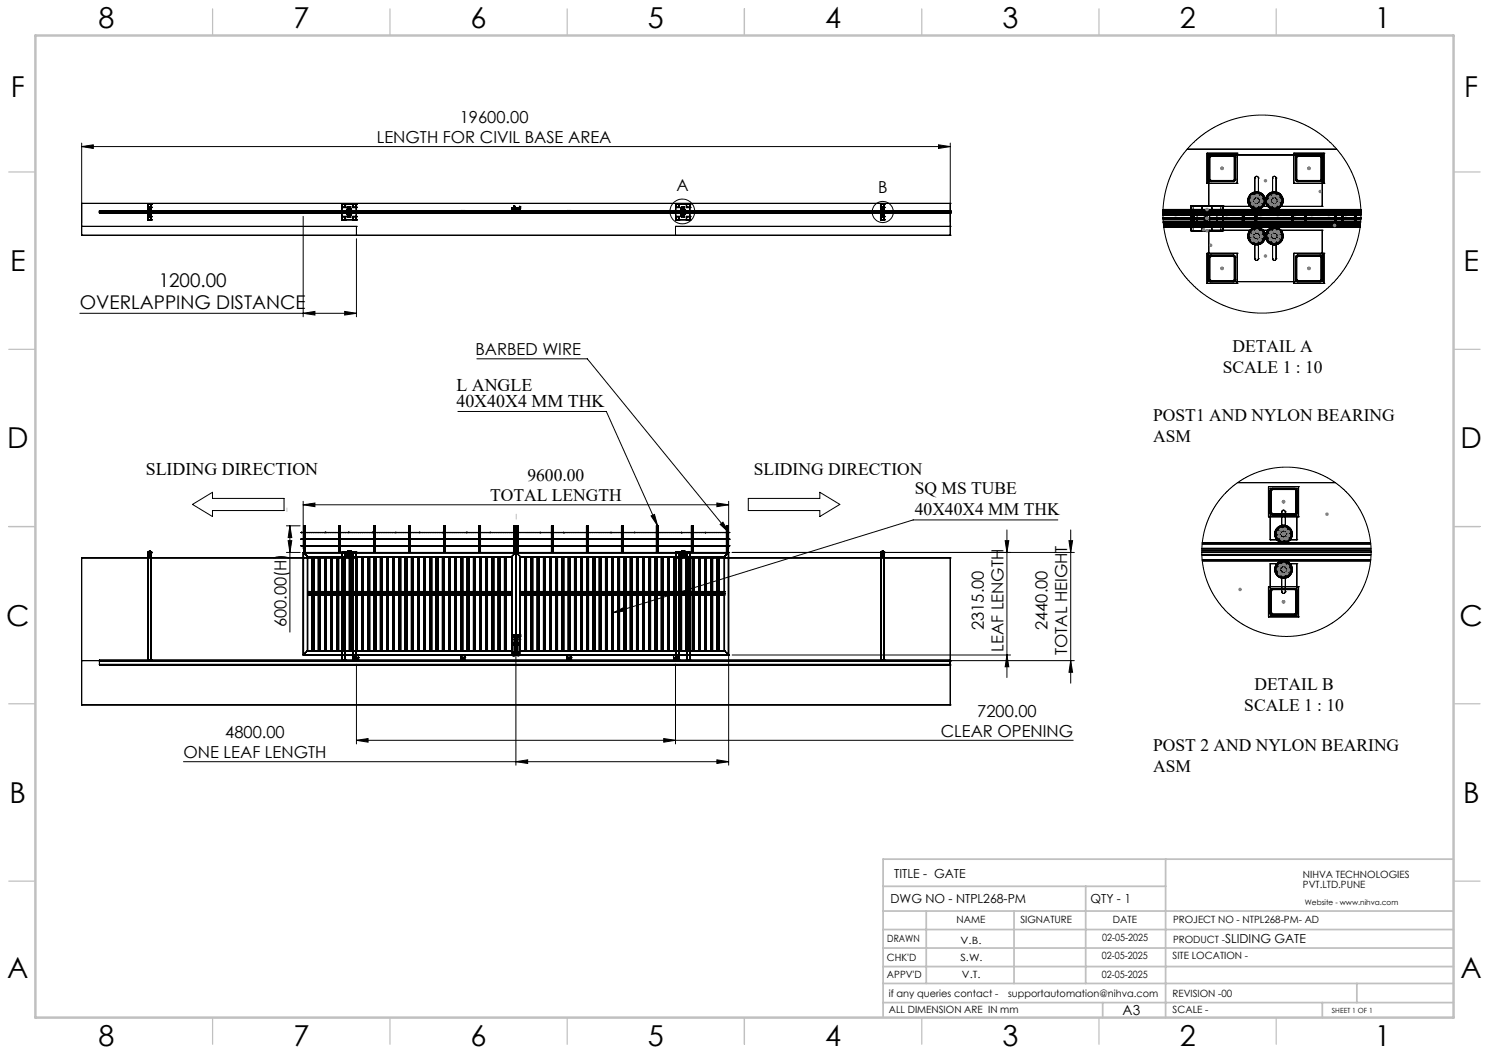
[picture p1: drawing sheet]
<svg xmlns="http://www.w3.org/2000/svg" width="420mm" height="297mm" viewBox="0 0 420 297" stroke-linecap="round" stroke-linejoin="round" font-family="sans-serif">
<defs><g id="words">
<g font-size="8.1">
<text x="27.8" y="8">8</text>
<text x="82.8" y="8">7</text>
<text x="132.8" y="8">6</text>
<text x="182.8" y="8">5</text>
<text x="232.8" y="8">4</text>
<text x="282.8" y="8">3</text>
<text x="332.8" y="8">2</text>
<text x="387.8" y="8">1</text>
<text x="3" y="27.2">F</text>
<text x="413" y="27.2">F</text>
<text x="2.8" y="76.5">E</text>
<text x="412.8" y="76.5">E</text>
<text x="2" y="126.5">D</text>
<text x="412" y="126.5">D</text>
<text x="1.7" y="176.5">C</text>
<text x="411.7" y="176.5">C</text>
<text x="2.7" y="226.5">B</text>
<text x="412.7" y="226.5">B</text>
<text x="2" y="275.7">A</text>
<text x="412" y="275.7">A</text>
<text x="27.8" y="295">8</text>
<text x="82.8" y="295">7</text>
<text x="132.8" y="295">6</text>
<text x="182.8" y="295">5</text>
<text x="232.8" y="295">4</text>
<text x="282.8" y="295">3</text>
<text x="332.8" y="295">2</text>
<text x="387.8" y="295">1</text>
</g>
<g font-size="5.3">
<text x="44.8" y="80.8">1200.00</text>
<text x="22.5" y="87.2">OVERLAPPING DISTANCE</text>
</g>
<g font-size="5">
<text x="128.7" y="110.2">L ANGLE</text>
<text x="128.7" y="114.8">40X40X4 MM THK</text>
<text x="41.1" y="134.1">SLIDING DIRECTION</text>
</g>
<g font-size="4.9">
<text x="347.7" y="99.3">DETAIL A</text>
<text x="344.9" y="105.2">SCALE 1 : 10</text>
<text x="325.3" y="118.6">POST1 AND NYLON BEARING</text>
<text x="325.3" y="124.6">ASM</text>
<text x="148.8" y="135.7">9600.00</text>
<text x="212.6" y="134.1">SLIDING DIRECTION</text>
<text x="138.2" y="141.2">TOTAL LENGTH</text>
<text x="258" y="139.4">SQ MS TUBE</text>
<text x="258" y="145.4">40X40X4 MM THK</text>
<text x="353.9" y="194.7">DETAIL B</text>
<text x="351" y="200.7">SCALE 1 : 10</text>
<text x="325.3" y="211.7">POST 2 AND NYLON BEARING</text>
<text x="325.3" y="217.6">ASM</text>
</g>
<g font-size="4.7">
<text x="129.7" y="34.8">19600.00</text>
<text x="106.3" y="40.3">LENGTH FOR CIVIL BASE AREA</text>
<text x="190.9" y="53.9">A</text>
<text x="247.7" y="54.5">B</text>
<text x="134.1" y="100.1">BARBED WIRE</text>
<text x="80.8" y="177" transform="rotate(-90 80.8 177)">600.00(H)</text>
<text x="277.5" y="177.7" transform="rotate(-90 277.5 177.7)">2315.00</text>
<text x="295.5" y="177.7" transform="rotate(-90 295.5 177.7)">2440.00</text>
<text x="283" y="183.8" transform="rotate(-90 283 183.8)">LEAF LENGTH</text>
<text x="301" y="184.8" transform="rotate(-90 301 184.8)">TOTAL HEIGHT</text>
<text x="275.6" y="202.2">7200.00</text>
<text x="63.5" y="208.2">4800.00</text>
<text x="265.4" y="207.8">CLEAR OPENING</text>
<text x="51.8" y="213.8">ONE LEAF LENGTH</text>
</g>
<text font-size="3.9" x="316.7" y="286.4">A3</text>
<g font-size="3.5">
<text x="252.2" y="247.7">TITLE - GATE</text>
<text x="251.2" y="254.8">DWG NO - NTPL268-PM</text>
<text x="307.6" y="254.8">QTY - 1</text>
<text x="345.5" y="266.1">SLIDING GATE</text>
</g>
<g font-size="2.8">
<text x="367.5" y="247.7">NIHVA TECHNOLOGIES</text>
<text x="367.5" y="250.5">PVT.LTD.PUNE</text>
<text x="269.8" y="260.4">NAME</text>
<text x="287.8" y="260.4">SIGNATURE</text>
<text x="313.9" y="260.5">DATE</text>
<text x="330.9" y="260.5">PROJECT NO - NTPL268-PM- AD</text>
<text x="250.3" y="265.7">DRAWN</text>
<text x="270.9" y="266.1">V.B.</text>
<text x="310.9" y="265.5">02-05-2025</text>
<text x="330.9" y="266.1">PRODUCT -</text>
<text x="250.2" y="271.1">CHK'D</text>
<text x="250.2" y="275.8">APPV'D</text>
<text x="270.9" y="271.1">S.W.</text>
<text x="271.3" y="275.8">V.T.</text>
<text x="310.8" y="270.6">02-05-2025</text>
<text x="310.8" y="275.8">02-05-2025</text>
<text x="330.7" y="270.6">SITE LOCATION -</text>
<text x="250.7" y="281.1">if any queries contact -</text>
<text x="284.3" y="281.1">supportautomation@nihva.com</text>
<text x="330.7" y="281.1">REVISION -00</text>
<text x="250.7" y="285.6">ALL DIMENSION ARE IN mm</text>
<text x="330.7" y="285.6">SCALE -</text>
</g>
<text font-size="2.1" x="368.1" y="255.1">Website - www.nihva.com</text>
<text font-size="2" x="375.7" y="285.6">SHEET 1 OF 1</text>
</g></defs>
<g fill="none" stroke="#000" stroke-width=".28">
<path d="M23 57.4h245M23 57.4h.1M23 41.3l3.3-.5v1.1zM23 40.4v26M23 41.3h245M28 59.7v.2zM28 59.5h.1M28 59.7v.1M28 59.8v.1M28 59.9h240M28 59.7h240M28 59.8h240"/>
<path d="M28 59.5v.6M28 59.5h240M28 59.8h.1M41.6 58.6h1.1M41.6 57.5h1.1M41.6 57.5v1.1M41.6 58.6h.1M41.6 57.5h.1M41.7 58.4l.1 .1M41.7 59.4h1M41.7 57.6h1M41.7 57.6v1.8"/>
<path d="M41.7 57.6h.1M41.7 59.4h.1M41.7 58.4h.1M41.8 57.6h.1M41.7 57.6v.8M41.8 57.6h-.1M41.8 58.5h.1M41.8 58.5h.7M41.8 57.6h.7M42 59h.1M42.1 59.3h.1M42 59.2l.1 .1"/>
<path d="M42.1 59.2h-.1M42.1 59.2v.1M42.1 59.1v.1M42.1 59.2l.1 .1M42.1 59.2h.1M42.1 59.1h.1M42.2 58.9h.1M42.1 59.2h.1zM42.1 58.4h.1M42.1 58.4v.9M42.1 59.1l.1 .1M42.2 59.3h.1"/>
<path d="M42.2 59.1l-.1 .1M42.2 59.2h.1M42.2 59.1h.1M42.2 59.1v.1M42.2 59v.1M42.2 59l-.1 .1M42.2 59l.1 .1M42.2 59h.1M42.2 59.1l.1 .1M42.2 59.2h-.1M42.2 58.4v.9M42.2 58.4h.1"/>
<path d="M42.3 59.3h-.1M42.3 59.3h.1M42.3 59.2l-.1 .1M42.3 59.1v.1M42.3 59.2v.1M42.3 59.1v.2M42.3 59.1h.1M42.5 57.6h.2M42.5 57.6h.1M42.5 58.5h.1M42.6 58.4l-.1 .1M42.6 57.6v.8"/>
<path d="M42.6 57.6h.1M42.6 58.4h.1M42.7 58.4l-.2 .1M42.7 59.4h.1M42.7 57.6h.1M42.7 58.4h.1M42.7 57.5v1.9M42.7 57.5h.1M42.7 58.6h.1M84.9 59.8h.1M85 59.8h.1M85 59.8h-.1"/>
<path d="M85.1 59.8h.1M85.1 59.8h.4M85.5 59.5h120M85.5 59.5v.5M85.5 59.5h.1M85.5 59.8h-.4M85.5 59.8h.6M85.6 59.5h.1M85.6 59.5v.5M85.6 59.5h-.1M85.7 59.5v.1M85.7 59.5h.1"/>
<path d="M85.7 59.5v.5M85.7 59.9l.1 .1M85.7 59.8h.1M85.7 59.6h.1M85.7 59.9h.1M86.1 59.8h.6M86.7 59.5h.1M86.7 59.8h.6M86.7 59.5v.5M86.8 59.9v.1M86.8 59.5v.2M86.8 59.6v.1"/>
<path d="M86.8 59.5h.1M86.8 59.6h.1M86.8 59.6h57.5M86.8 59.5v.5M87.3 59.8h.6M87.9 59.8h.6M88 59.9l.1 .1M88 59.9h.1M88 59.7h.1M88 59.7v.2M88.1 59.7h.1M88.1 59.9h.1"/>
<path d="M88.1 59.9v.1M88.1 59.7v.2M88.1 59.6v.1M88.1 59.5l-.1 .2M88.1 59.5h.1M88.1 59.6h.1M88.4 59.6l.1 .1M88.4 59.5l.1 .2M88.4 59.5h.1M88.4 59.6h.1M88.5 59.9l-.1 .1M88.5 59.7v.2"/>
<path d="M88.5 59.9h.1M88.5 59.7h.1M88.5 59.8h.6M89.1 59.8h.6M89.7 59.8h.6M89.8 59.9l.1 .1M89.8 59.9h.1M89.8 59.7h.1M89.8 59.7v.2M89.9 59.5l-.1 .2M89.9 59.6l-.1 .1M89.9 59.5h.1"/>
<path d="M89.9 59.6h.1M90.2 59.5l.1 .2M90.2 59.6v.1M90.2 59.5h.1M90.2 59.6h.1M90.2 59.9v.1M90.2 59.7v.2M90.2 59.9h.1M90.3 59.9l-.1 .1M90.3 59.7h.1M90.3 59.8h.6M90.9 59.8h.6"/>
<path d="M91.5 59.8h.1M91.5 59.8h.2M91.5 59.9l.1 .1M91.5 59.9h.1M91.5 59.7h.1M91.5 59.7v.2M91.6 59.9v.1M91.6 59.7v.2M91.6 59.9h.1M91.6 59.7h.1M91.6 59.8h.1M91.6 59.8h-.1"/>
<path d="M91.6 59.5l-.1 .2M91.6 59.6v.1M91.7 59.8h.1M91.6 59.5h.1M91.6 59.6h.1M91.7 59.8h.4M91.8 59.8h.1M91.8 59.8h-.1M91.9 59.5l.1 .2M91.9 59.6l.1 .1M91.9 59.5h.1M91.9 59.6h.1"/>
<path d="M92 59.9h.1M92 59.7h.1M92 59.9l-.1 .1M92 59.7v.2M92.1 59.8h-.4M92.1 59.8h.6M92.1 59.8h-.3M92.7 59.8h.6M93.3 59.9l.1 .1M93.3 59.7v.2M93.3 59.9h.1M93.3 59.7h.1"/>
<path d="M93.3 59.8h.6M93.4 59.5l-.1 .2M93.4 59.6l-.1 .1M93.4 59.5h.1M93.4 59.6h.1M93.7 59.5l.1 .2M93.7 59.6v.1M93.7 59.5h.1M93.7 59.6h.1M93.7 59.9h.1M93.7 59.7h.1M93.7 59.9v.1"/>
<path d="M93.7 59.7v.2M93.8 59.9l-.1 .1M93.8 59.7h.1M93.8 59.9h.1M93.8 59.7v.2M93.9 59.8h.6M94.5 59.8h.6M95 59.9l.1 .1M95 59.7v.2M95 59.9h.1M95 59.7h.1M95.1 59.9v.1"/>
<path d="M95.1 59.8h.6M95.1 59.5l-.1 .2M95.1 59.6v.1M95.1 59.5h.1M95.1 59.6h.1M95.4 59.5l.1 .2M95.4 59.6l.1 .1M95.4 59.5h.1M95.4 59.6h.1M95.5 59.9h.1M95.5 59.7h.1M95.5 59.9l-.1 .1"/>
<path d="M95.5 59.7v.2M95.5 59.5l.1 .1M95.5 59.5h.1M95.5 59.5v.5M95.6 59.8h.1M95.6 59.9v.1M95.6 59.6h.1M95.7 59.8h.6M96.3 59.8h.6M96.4 58.6h.1M96.4 57.5h.1M96.4 57.5v1.1"/>
<path d="M96.4 58.6h1.1M96.4 57.5h1.1M96.4 58.4l.2 .1M96.4 59.4h4.7M96.4 57.6v1.8M96.4 57.6h4.1M96.4 59.4h.1M96.4 57.6h.1M96.4 58.4h.1M96.5 57.6h.1M96.5 58.4h.1M96.5 58.4l.1 .1"/>
<path d="M96.5 57.6v.8M96.6 57.6h.1M96.6 58.5h.1M96.6 57.6h-.2M96.6 57.6h-.1M96.6 58.5h.7M96.6 57.6h.7M96.8 59.9l.1 .1M96.8 59.9h.1M96.8 59.7h.1M96.8 59.7v.2M96.9 59.5l-.1 .2"/>
<path d="M96.9 59.6l-.1 .1M96.9 59.5h.1M96.9 59.6h.1M96.9 59.8h.6M97.2 59.5l.1 .2M97.2 59.6v.1M97.2 59.5h.1M97.2 59.6h.1M97.2 59.9v.1M97.2 59.7v.2M97.2 59.9h.1M97.2 59.7h.1"/>
<path d="M97.3 59.9l-.1 .1M97.3 59.7h.1M97.3 59.9h.1M97.3 59.7v.2M97.3 57.6h.1M97.3 58.5h.1M97.4 57.6h.1M97.4 58.4h.1M97.4 58.4l-.1 .1M97.4 57.6v.8M97.5 58.6h.1M97.5 57.5h.1"/>
<path d="M97.5 57.5v1.1M97.5 59.8h.6M98 59.1h.1M98 59.2h.1M98.1 59h.1M98 59.1v.1M98 59.2l.1 .1M98.1 59.3h.1M98.1 59.2h.1M98.1 59.1l-.1 .1M98.1 59.1h-.1M98.1 59.1v.1"/>
<path d="M98.1 58.4h.1M98.1 59.1h.1M98.1 59l.1 .1M98.1 59v.1M98.1 59.1l.1 .1M98.1 58.4v.9M98.2 58.9h.1M98.1 59.8h.2M98.2 59.2h.1M98.1 59.1l.1 .1zM98.2 59.1h-.1M98.2 59.1h.1"/>
<path d="M98.2 59l-.2 .1M98.2 59l.1 .1M98.2 59h.1M98.2 58.4v.9M98.2 58.4h.1M98.2 59.3h.1M98.2 59.8h.1M98.2 59.3h-.1M98.3 59.8h.1M98.3 59.1h.1M98.3 59.2h.1M98.3 59.8h-.2"/>
<path d="M98.3 59.1l-.1 .2M98.3 59.1v.1M98.3 59.2l-.1 .1M98.4 59.8h.1M98.4 59.8h.3M98.4 59.8h-.3M98.5 59.9h.1M98.5 59.7h.1M98.5 59.9l.1 .1M98.5 59.7v.2M98.6 59.9v.1M98.6 59.7v.2"/>
<path d="M98.6 59.7h.1M98.6 59.9h.1M98.6 59.5l-.1 .2M98.6 59.6v.1M98.6 59.2h.1M98.6 59.5h.1M98.6 59.6h.1M98.6 59.2l.1 .1M98.7 59.2l.1 .1M98.7 59.1v.1M98.7 59.1l-.1 .1M98.7 59.2v.1"/>
<path d="M98.7 59.1h.1M98.7 59.3h.1M98.7 58.4h.1M98.8 59.3h.1M98.7 59.1l.1 .1zM98.7 59.2h.1M98.7 58.4v.9M98.8 58.9h.1M98.7 59.8h-.4M98.7 59.8h.6M98.7 59.8h-.3M98.7 59.1l.1 .1"/>
<path d="M98.8 59.2h.1M98.8 59.1h-.1M98.8 59.1h.1M98.8 59h.1M98.8 59l-.1 .1M98.8 59l.1 .1M98.8 58.4h.1M98.9 59h.1M98.9 59.3h.1M98.8 59.2h-.1M98.8 58.4v.9M98.9 59.1v.1"/>
<path d="M98.9 59.2l-.1 .1M98.9 59.3h-.2M99 59.1h.1M98.9 59.6l.1 .1M98.9 59.5l.1 .2M98.9 59.2h.1M98.9 59.1v.2M98.9 59.5h.1M98.9 59.6h.1M98.9 59.1h.1M99 59.9l-.1 .1M99 59.7v.2"/>
<path d="M99 59.7h.1M99 59.9h.1M99.3 59.8h.6M99.5 58.6h.1M99.5 57.5h.1M99.5 57.5v1.1M99.5 58.6h1M99.5 57.5h1M99.5 58.4l.1 .1M99.5 58.4h.1M99.5 57.6h.1M99.6 57.6h.1"/>
<path d="M99.6 58.4v.1M99.6 57.6v.8M99.6 58.4h.1M99.6 57.6h-.1M99.6 58.5h.1M99.6 58.5h.8M99.6 57.6h.8M99.9 59.8h.6M100 59.4v.8M100 59.4h.1M100 59.5h.1M100 59.7h.2l-.2 .2"/>
<path d="M100 59.9h1zM100 59.5h1zM100 59.7h1zM100 59.4v.3M100 59.9v.3M100.3 59.9h.1M100.3 59.7h.1M100.3 59.9l.1 .1M100.3 59.6h.5zM100.3 59.5h.5zM100.3 60h.5zM100.3 59.5v.6"/>
<path d="M100.3 59.7v.2M100.4 59.5l-.1 .2M100.4 59.6l-.1 .1M100.4 59.4h.3M100.4 59.5h.3M100.4 59.5h.1M100.4 59.6h.1M100.4 59.4h.1M100.4 59.4v.1M100.4 57.6h.1M100.4 58.5h.1M100.4 58.4h.1"/>
<path d="M100.4 60h.2zM100.4 59.6h.2zM100.4 58.4v.1M100.4 57.6v.8M100.4 59.6v.4M100.5 58.4l-.1 .1M100.5 57.6v1.8M100.5 57.6h.1M100.5 59.4h.1M100.5 58.4h.1M100.5 59.8h.6M100.5 58.6h.1"/>
<path d="M100.5 57.5h.1M100.5 57.5v1.1M100.6 59.6v.4M100.7 59.5l.1 .2M100.7 59.6v.1M100.7 59.5h.1M100.7 59.6h.1M100.7 59.9h.1M100.7 59.7h.1M100.7 59.4h.1M100.7 59.9v.1M100.7 59.4v.1"/>
<path d="M100.7 59.7v.2M100.8 59.5v.6M100.8 59.9l-.1 .1M100.8 59.7h.1M100.8 59.9h.1M101 59.4l-.1 .3 .1 .5M101.1 59.4h.1M101.1 59.5h.1M101.1 59.4v.8M101.1 59.8h.6M101.7 59.8h.6M102 59.9l.1 .1"/>
<path d="M102 59.9h.1M102 59.7h.1M102 59.7v.2M102.1 59.9v.1M102.1 59.7v.2M102.1 59.9h.1M102.1 59.7h.1M102.1 59.5l-.1 .2M102.1 59.6v.1M102.1 59.5h.1M102.1 59.6h.1M102.3 59.8h.6"/>
<path d="M102.4 59.5l.1 .2M102.4 59.6l.1 .1M102.4 59.5h.1M102.4 59.6h.1M102.5 59.9h.1M102.5 59.7h.1M102.5 59.9l-.1 .1M102.5 59.7v.2M102.9 59.8h.6M103.5 59.8h.6M103.8 59.9l.1 .1M103.8 59.9h.1"/>
<path d="M103.8 59.7h.1M103.8 59.7v.2M103.9 59.5l-.1 .2M103.9 59.6l-.1 .1M103.9 59.5h.1M103.9 59.6h.1M104.1 59.8h.6M104.2 59.5l.1 .2M104.2 59.6v.1M104.2 59.5h.1M104.2 59.6h.1M104.2 59.9v.1"/>
<path d="M104.2 59.7v.2M104.2 59.9h.1M104.2 59.7h.1M104.3 59.9l-.1 .1M104.3 59.7h.1M104.3 59.9h.1M104.3 59.7v.2M104.7 59.8h.3M104.9 59.8h.1M104.9 59.8h-.2M105 59.8h.1M105 59.8h-.3"/>
<path d="M105 59.8h.3M105.1 59.8h-.1M105.1 59.8h.2M105.1 59.8h.1M105.3 59.8h-.3M105.3 59.8h.6M105.3 59.8h-.2M105.4 59.5h.1M105.4 59.5v.1M105.4 59.5v.5M105.4 59.8h.1M105.4 59.9l.1 .1"/>
<path d="M105.4 59.9h.1M105.4 59.6h.1M105.5 59.9l.1 .1M105.5 59.9h.1M105.5 59.7h.1M105.5 59.7v.2M105.6 59.9v.1M105.6 59.7v.2M105.6 59.9h.1M105.6 59.7h.1M105.6 59.5l-.1 .2M105.6 59.6v.1"/>
<path d="M105.6 59.5h.1M105.6 59.6h.1M105.9 59.5h.1M105.9 59.6h.1M105.9 59.8h.6M105.9 59.5l.1 .2M105.9 59.6l.1 .1M106 59.9l-.1 .1M106 59.7v.2M106 59.9h.1M106 59.7h.1M106.5 59.8h.6"/>
<path d="M107.1 59.8h.6M107.3 59.9h.1M107.3 59.7h.1M107.3 59.9l.1 .1M107.3 59.7v.2M107.4 59.5l-.1 .2M107.4 59.6l-.1 .1M107.4 59.5h.1M107.4 59.6h.1M107.7 59.5l.1 .2M107.7 59.6v.1M107.7 59.5h.1"/>
<path d="M107.7 59.6h.1M107.7 59.8h.6M107.7 59.9v.1M107.7 59.7v.2M107.8 59.9l-.1 .1M107.8 59.7h.1M107.8 59.9h.1M108.3 59.8h.6M108.9 59.8h.6M109 59.9h.1M109 59.7h.1M109 59.9l.1 .1"/>
<path d="M109 59.7v.2M109.1 59.7h.1M109.1 59.9h.1M109.1 59.9v.1M109.1 59.7v.2M109.1 59.5l-.1 .2M109.1 59.6v.1M109.1 59.5h.1M109.1 59.6h.1M109.4 59.5l.1 .2M109.4 59.6l.1 .1M109.4 59.5h.1"/>
<path d="M109.4 59.6h.1M109.5 59.7h.1M109.5 59.9h.1M109.5 59.9l-.1 .1M109.5 59.7v.2M109.5 59.8h.6M110.1 59.8h.6M110.7 59.8h.6M110.8 59.9l.1 .1M110.8 59.9h.1M110.8 59.7h.1M110.8 59.7v.2"/>
<path d="M110.9 59.5l-.1 .2M110.9 59.6l-.1 .1M110.9 59.5h.1M110.9 59.6h.1M111.2 59.5l.1 .2M111.2 59.6v.1M111.2 59.5h.1M111.2 59.6h.1M111.2 59.9v.1M111.2 59.7v.2M111.2 59.9h.1M111.2 59.7h.1"/>
<path d="M111.3 59.9l-.1 .1M111.3 59.7v.2M111.3 59.7h.1M111.3 59.9h.1M111.3 59.8h.3M111.5 59.8h.1M111.6 59.8h.1M111.6 59.8h-.3M111.7 59.8h.1M111.7 59.8h.2M111.9 59.8h-.2M111.9 59.8h.7"/>
<path d="M112.5 59.9h.1M112.5 59.7h.1M112.5 59.9l.1 .1M112.5 59.7v.2M112.6 59.8h.6M112.6 59.9v.1M112.6 59.5l-.1 .2M112.6 59.6v.1M112.6 59.5h.1M112.6 59.6h.1M112.9 59.5h.1M112.9 59.6h.1"/>
<path d="M112.9 59.6l.1 .1M112.9 59.5l.1 .2M113 59.9l-.1 .1M113 59.7v.2M113 59.9h.1M113 59.7h.1M113.2 59.8h.6M113.8 59.8h.6M114.3 59.9l.1 .1M114.3 59.7v.2M114.3 59.9h.1M114.3 59.7h.1"/>
<path d="M114.4 59.8h.6M114.4 59.5l-.1 .2M114.4 59.6l-.1 .1M114.4 59.5h.1M114.4 59.6h.1M114.7 59.5h.1M114.7 59.6h.1M114.7 59.5l.1 .2M114.7 59.6v.1M114.7 59.9h.1M114.7 59.7h.1M114.7 59.9v.1"/>
<path d="M114.7 59.7v.2M114.8 59.9l-.1 .1M114.8 59.7v.2M114.8 59.7h.1M114.8 59.9h.1M115 59.8h.6M115.3 59.5v.1M115.3 59.5h.1M115.3 59.5v.5M115.3 59.9l.1 .1M115.3 59.8h.1M115.3 59.6h.1"/>
<path d="M115.3 59.9h.1M115.6 59.8h.6M116 59.9l.1 .1M116 59.7v.2M116 59.9h.1M116 59.7h.1M116.1 59.9v.1M116.1 59.7v.2M116.1 59.7h.1M116.1 59.9h.1M116.1 59.5l-.1 .2M116.1 59.6v.1"/>
<path d="M116.1 59.5h.1M116.1 59.6h.1M116.2 59.8h1.8M116.2 59.8h.6M116.4 59.5l.1 .2M116.4 59.6l.1 .1M116.4 59.5h.1M116.4 59.6h.1M116.5 59.9l-.1 .1M116.5 59.7v.2M116.5 59.7h.1M116.5 59.9h.1"/>
<path d="M116.8 59.8h.6M117.4 59.8h.6M117.8 59.9l.1 .1M117.8 59.7v.2M117.8 59.9h.1M117.8 59.7h.1M117.9 59.5h.1M117.9 59.6h.1M117.9 59.5l-.1 .2M117.9 59.6l-.1 .1M118 59.8h.3M118.2 59.5l.1 .2"/>
<path d="M118.2 59.6v.1M118.2 59.5h.1M118.2 59.6h.1M118.2 59.9h.1M118.2 59.7h.1M118.2 59.8h.1M118.3 59.8h.1M118.2 59.8h-.2M118.2 59.9v.1M118.2 59.7v.2M118.3 59.9l-.1 .1M118.3 59.7h.1"/>
<path d="M118.3 59.9h.1M118.3 59.7v.2M118.3 59.8h3.9M118.3 59.8h.3M118.4 59.8h.1M118.4 59.8h.2M118.4 59.8h-.1M118.6 59.8h.6M119.2 59.8h.6M119.5 59.9l.1 .1M119.5 59.7v.2M119.5 59.9h.1"/>
<path d="M119.5 59.7h.1M119.6 59.9v.1M119.6 59.7v.2M119.6 59.7h.1M119.6 59.9h.1M119.6 59.5h.1M119.6 59.6h.1M119.6 59.5l-.1 .2M119.6 59.6v.1M119.8 59.8h.6M119.9 59.6l.1 .1M119.9 59.5l.1 .2"/>
<path d="M119.9 59.5h.1M119.9 59.6h.1M120 59.9h.1M120 59.7h.1M120 59.9l-.1 .1M120 59.7v.2M120.4 59.8h.6M121 59.8h.6M121.3 59.9l.1 .1M121.3 59.7v.2M121.3 59.9h.1M121.3 59.7h.1"/>
<path d="M121.4 59.5h.1M121.4 59.6h.1M121.4 59.5l-.1 .2M121.4 59.6l-.1 .1M121.6 59.8h.6M121.7 59.5l.1 .2M121.7 59.6v.1M121.7 59.5h.1M121.7 59.6h.1M121.7 59.9h.1M121.7 59.7h.1M121.7 59.9v.1"/>
<path d="M121.7 59.7v.2M121.8 59.7h.1M121.8 59.9h.1M121.8 59.9l-.1 .1M121.8 59.7v.2M122.2 59.8h.6M122.8 59.8h2.1M122.8 59.8h.6M123 59.9h.1M123 59.7h.1M123 59.9l.1 .1M123 59.7v.2"/>
<path d="M123.1 59.9v.1M123.1 59.7v.2M123.1 59.9h.1M123.1 59.7h.1M123.1 59.5l-.1 .2M123.1 59.6v.1M123.1 59.5h.1M123.1 59.6h.1M123.4 59.8h.6M123.4 59.5l.1 .2M123.4 59.6l.1 .1M123.4 59.5h.1"/>
<path d="M123.4 59.6h.1M123.5 59.9l-.1 .1M123.5 59.7v.2M123.5 59.9h.1M123.5 59.7h.1M124 59.8h.6M124.6 59.8h.3M124.6 59.8h.2M124.8 59.7h.1M124.8 59.9h.1M124.8 59.9l.1 .1M124.8 59.7v.2"/>
<path d="M124.8 59.8h.1M124.8 59.8h-.2M124.9 59.8h.1M124.9 59.5l-.1 .2M124.9 59.6l-.1 .1M124.9 59.5h.1M124.9 59.6h.1M124.9 59.8h.3M125 59.8h.1M125 59.8h.2M125 59.8h-.1M125.2 59.8h6.4"/>
<path d="M125.2 59.8h.6M125.2 59.5l.1 .2M125.2 59.6v.1M125.2 59.5v.1M125.2 59.5v.5M125.2 59.5h.1M125.2 59.6h.1M125.2 59.8h.1M125.2 59.9v.1M125.2 59.9h.1M125.2 59.7v.2M125.3 59.9h.1"/>
<path d="M125.3 59.7h.1M125.3 59.9l-.1 .1M125.8 59.8h.6M126.4 59.8h.6M126.5 59.9h.1M126.5 59.7h.1M126.5 59.9l.1 .1M126.5 59.7v.2M126.6 59.9v.1M126.6 59.7v.2M126.6 59.9h.1M126.6 59.7h.1"/>
<path d="M126.6 59.5l-.1 .2M126.6 59.6v.1M126.6 59.5h.1M126.6 59.6h.1M126.9 59.5l.1 .2M126.9 59.6l.1 .1M126.9 59.5h.1M126.9 59.6h.1M127 59.8h.6M127 59.9l-.1 .1M127 59.7v.2M127 59.9h.1"/>
<path d="M127 59.7h.1M127.6 59.8h.6M128.2 59.8h.6M128.3 59.9h.1M128.3 59.7h.1M128.3 59.9l.1 .1M128.3 59.7v.2M128.4 59.5l-.1 .2M128.4 59.6l-.1 .1M128.4 59.5h.1M128.4 59.6h.1M128.7 59.5l.1 .2"/>
<path d="M128.7 59.6v.1M128.7 59.5h.1M128.7 59.6h.1M128.7 59.9v.1M128.7 59.7v.2M128.7 59.9h.1M128.7 59.7h.1M128.8 59.8h.6M128.8 59.9l-.1 .1M128.8 59.7v.2M128.8 59.7h.1M128.8 59.9h.1"/>
<path d="M129.4 59.8h.6M130 59.8h.6M130 59.4h1.1M130 59.4v.8M130 59.4h.1M130 59.5h.1M130 59.9h.1M130 59.7h.1M130 59.9l.1 .1M130 59.4v.1M130 59.7v.2M130.1 59.9h.1"/>
<path d="M130.1 59.7h.1M130.1 59.7l.1 .1-.1 .1M130.1 59.9v.1M130.1 59.9h.9zM130.1 59.5h.9zM130.1 59.7h.9zM130.1 59.5v.6M130.1 59.5l-.1 .2M130.1 59.6v.1M130.1 59.5h.1M130.1 59.6h.1M130.3 59.6h.4z"/>
<path d="M130.3 59.5h.4zM130.3 60h.4zM130.3 59.5v.1M130.3 60v.1M130.4 59.4h.3M130.4 59.5h.3M130.4 59.4v.1M130.4 59.4h.1M130.4 59.5h.1M130.4 59.6h.1M130.4 59.5l.1 .2M130.4 59.6l.1 .1"/>
<path d="M130.4 60h.2zM130.4 59.6h.2zM130.4 59.6v.4M130.5 59.9l-.1 .1M130.5 59.7v.2M130.5 59.9h.1M130.5 59.7h.1M130.6 59.8h.6M130.6 59.6v.4M130.7 59.4v.2M130.7 59.5h.1M130.7 59.4h.1"/>
<path d="M130.7 60v.2M131 59.4l-.2 .4 .2 .4M131.1 59.4h.1M131.1 59.5h.1M131.1 59.4v.8M131.2 59.8h.4M131.2 59.8h.3M131.5 59.8h.1M131.6 59.8h.1M131.6 59.8h.2M131.6 59.8h4.4M131.7 59.8h.1"/>
<path d="M131.7 59.8h-.1M131.8 59.8h.6M131.8 59.9l.1 .1M131.8 59.7v.2M131.8 59.9h.1M131.8 59.7h.1M131.9 59.5l-.1 .2M131.9 59.6l-.1 .1M131.9 59.5h.1M131.9 59.6h.1M132.2 59.5h.1M132.2 59.6h.1"/>
<path d="M132.2 59.5l.1 .2M132.2 59.6v.1M132.2 59.9v.1M132.2 59.7v.2M132.2 59.9h.1M132.2 59.7h.1M132.3 59.9l-.1 .1M132.3 59.7v.2M132.3 59.7h.1M132.3 59.9h.1M132.4 59.8h.6M133 59.8h.6"/>
<path d="M133.5 59.9l.1 .1M133.5 59.7v.2M133.5 59.9h.1M133.5 59.7h.1M133.6 59.8h.6M133.6 59.9v.1M133.6 59.5l-.1 .2M133.6 59.6v.1M133.6 59.5h.1M133.6 59.6h.1M133.9 59.5h.1M133.9 59.6h.1"/>
<path d="M133.9 59.5l.1 .2M133.9 59.6l.1 .1M134 59.9l-.1 .1M134 59.7v.2M134 59.9h.1M134 59.7h.1M134.2 59.8h.6M134.8 59.8h.6M135 59.5l.1 .1M135 59.8h.1M135 59.5v.5M135 59.5h.1"/>
<path d="M135.1 59.8h.1M135.1 59.9v.1M135.1 59.6v.3M135.1 59.9h.1M135.1 59.6h.1M135.3 59.9l.1 .1M135.3 59.7v.2M135.3 59.9h.1M135.3 59.7h.1M135.4 59.8h.6M135.4 59.5l-.1 .2M135.4 59.6l-.1 .1"/>
<path d="M135.4 59.5h.1M135.4 59.6h.1M135.7 59.5h.1M135.7 59.6h.1M135.7 59.5l.1 .2M135.7 59.6v.1M135.7 59.9h.1M135.7 59.7h.1M135.7 59.9v.1M135.7 59.7v.2M135.8 59.9l-.1 .1M135.8 59.7v.2"/>
<path d="M135.8 59.7h.1M135.8 59.9h.1M136 59.8h.6M136.6 59.8h.6M137 59.9l.1 .1M137 59.7v.2M137 59.9h.1M137 59.7h.1M137.1 59.9h.1M137.1 59.7h.1M137.1 59.9v.1M137.1 59.7v.2"/>
<path d="M137.1 59.5h.1M137.1 59.6h.1M137.1 59.5l-.1 .2M137.1 59.6v.1M137.2 59.8h.6M137.4 59.5h.1M137.4 59.6h.1M137.4 59.5l.1 .2M137.4 59.6l.1 .1M137.5 59.9h.1M137.5 59.9l-.1 .1M137.5 59.7v.2"/>
<path d="M137.5 59.7h.1M137.8 59.8h.4M137.8 59.8h.5M138.1 59.8h.1M138.2 59.8h.1M138.2 59.8h.2M138.3 59.8h.1M138.4 59.8h.6M138.8 59.9l.1 .1M138.8 59.7v.2M138.8 59.9h.1M138.8 59.7h.1"/>
<path d="M138.9 59.5h.1M138.9 59.6h.1M138.9 59.5l-.1 .2M138.9 59.6l-.1 .1M139 59.8h.6M139.2 59.5l.1 .2M139.2 59.6v.1M139.2 59.5h.1M139.2 59.6h.1M139.2 59.9v.1M139.2 59.7v.2M139.3 59.9l-.1 .1"/>
<path d="M139.3 59.7h.1M139.3 59.9h.1M139.6 59.8h.6M140.2 59.8h.6M140.5 59.9l.1 .1M140.5 59.7v.2M140.5 59.9h.1M140.5 59.7h.1M140.6 59.9v.1M140.6 59.7v.2M140.6 59.9h.1M140.6 59.7h.1"/>
<path d="M140.6 59.5h.1M140.6 59.6h.1M140.6 59.5l-.1 .2M140.6 59.6v.1M140.8 59.8h.6M140.9 59.5l.1 .2M140.9 59.6l.1 .1M140.9 59.5h.1M140.9 59.6h.1M141 59.9h.1M141 59.7h.1M141 59.9l-.1 .1"/>
<path d="M141 59.7v.2M141.4 59.8h.6M142 59.8h.6M142.3 59.9l.1 .1M142.3 59.7v.2M142.3 59.7h.1M142.3 59.9h.1M142.4 59.5h.1M142.4 59.6h.1M142.4 59.5l-.1 .2M142.4 59.6l-.1 .1M142.6 59.8h.6"/>
<path d="M142.7 59.5l.1 .2M142.7 59.6v.1M142.7 59.5h.1M142.7 59.6h.1M142.7 59.9h.1M142.7 59.7h.1M142.7 59.9v.1M142.7 59.7v.2M142.8 59.9h.1M142.8 59.7h.1M142.8 59.9l-.1 .1M142.8 59.7v.2"/>
<path d="M143.2 59.8h.6M143.8 59.8h.6M144.3 59.9v.1M144.3 59.5v.2M144.3 59.6v.1M144.3 59.5v.5M144.3 59.5h.1M144.3 59.6h.1M144.4 59.5h.1M144.4 59.8h.5M144.4 59.8h.4M144.4 59.5h-.1"/>
<path d="M144.4 59.3v.2M144.4 59.3v.1M144.4 59.4h.9M144.4 59.3h.9M144.4 58.8h.9M144.4 58.6h.1M144.4 58.6v.9M144.4 59.4h.1M144.4 59.3h.1M144.4 58.8h.1M144.5 59.4h.1M144.5 58.6h.1"/>
<path d="M144.5 58.6v.8M144.7 58.8l.4 .1zM144.8 59.8h.1M144.9 59.8h.1M144.9 58.1l-.2 1M144.9 58.1l.4 .1zM144.9 59.5l.1 .1M144.9 59.5v.5M144.9 59.5h.1M145 59.8h.1M145 59.9v.1M145 59.6v.3"/>
<path d="M145 59.9h.1M145 59.6h.1M145.1 58.9l-.1 .2M145.2 58.6h.1M145.2 58.6v.8M145.2 59.4h.1M145.3 58.2l-.2 .7M145.3 59.3v.2M145.3 59.3v.1M145.3 58.6v.9M145.3 59.3h.1M145.3 58.8h.1"/>
<path d="M145.3 58.6h.1M145.3 59.4h.1M145.3 59.5h.1M145.5 59.5h.1M145.5 59.5v.5M145.6 59.5h.1M145.6 59.5h-.1M145.7 59.8h.1M145.7 59.5v.1M145.7 59.5v.5M145.7 59.5h.1M145.7 59.8h-.1"/>
<path d="M145.7 59.9v.1M145.7 59.9h.1M145.7 59.6h.1M145.7 59.8h.6M145.8 59.8h.1M145.8 59.4h.1M145.8 59.5h.1M145.8 59.3h.1M145.8 58.8h.1M145.8 58.6h.1M145.8 59.8h-.1M145.8 59.8h.5"/>
<path d="M145.8 59.3v.2M145.8 59.3v.1M145.8 58.6v.9M145.8 59.4h.8M145.8 59.3h.8M145.8 58.8h.8M145.9 59.4h.1M145.9 58.6h.1M145.9 58.6v.8M146.2 58.8l.3 .2zM146.3 59.8h-.5M146.3 59.8h.6"/>
<path d="M146.5 59l-.1 .2M146.5 58.6v.8M146.5 58.6h.1M146.5 59.4h.1M146.6 58.2l-.6 .8M146.6 58.2l.3 .1zM146.6 59.4h.1M146.6 59.3h.1M146.6 59.5h.1M146.6 58.6h.1M146.6 58.8h.1M146.6 59.3v.2"/>
<path d="M146.6 59.3v.1M146.6 58.6v.9M146.7 59.5h.1M146.8 59.5v.5M146.8 59.5h.1M146.8 59.6h.1M146.8 59.9v.1M146.8 59.5v.2M146.8 59.6v.1M146.8 59.6h57.5M146.9 59.8h.6M146.9 58.3l-.4 .7"/>
<path d="M147.5 59.8h.6M148 59.9h.1M148 59.7h.1M148 59.9l.1 .1M148 59.7v.2M148.1 59.8h.6M148.1 59.9v.1M148.1 59.7v.2M148.1 59.7h.1M148.1 59.9h.1M148.1 59.5l-.1 .2M148.1 59.6v.1"/>
<path d="M148.1 59.5h.1M148.1 59.6h.1M148.4 59.5h.1M148.4 59.6h.1M148.4 59.6l.1 .1M148.4 59.5l.1 .2M148.5 59.9l-.1 .1M148.5 59.7v.2M148.5 59.7h.1M148.5 59.9h.1M148.7 59.8h.6M149.3 59.8h.6"/>
<path d="M149.8 59.9h.1M149.8 59.7h.1M149.8 59.9l.1 .1M149.8 59.7v.2M149.9 59.8h.6M149.9 59.5l-.1 .2M149.9 59.6l-.1 .1M149.9 59.5h.1M149.9 59.6h.1M150.2 59.5h.1M150.2 59.6h.1M150.2 59.5l.1 .2"/>
<path d="M150.2 59.6v.1M150.2 59.9v.1M150.2 59.7v.2M150.2 59.9h.1M150.2 59.7h.1M150.3 59.9l-.1 .1M150.3 59.7v.2M150.3 59.7h.1M150.3 59.9h.1M150.5 59.8h.6M151.1 59.8h.6M151.5 59.9l.1 .1"/>
<path d="M151.5 59.7v.2M151.5 59.9h.1M151.5 59.7h.1M151.6 59.7h.1M151.6 59.9h.1M151.6 59.9v.1M151.6 59.7v.2M151.6 59.5l-.1 .2M151.6 59.6v.1M151.6 59.5h.1M151.6 59.6h.1M151.7 59.8h.6"/>
<path d="M151.9 59.5h.1M151.9 59.6h.1M151.9 59.5l.1 .2M151.9 59.6l.1 .1M152 59.9l-.1 .1M152 59.7v.2M152 59.9h.1M152 59.7h.1M152.3 59.8h.1M152.4 59.8h.1M152.4 59.8h-.1M152.4 59.8h.5"/>
<path d="M152.4 59.8h.5zM152.9 59.8h.6M152.9 59.8h-.5M153.3 59.9l.1 .1M153.3 59.7v.2M153.3 59.9h.1M153.3 59.7h.1M153.4 59.5l-.1 .2M153.4 59.6l-.1 .1M153.4 59.5h.1M153.4 59.6h.1M153.5 59.8h.6"/>
<path d="M153.7 59.5h.1M153.7 59.6h.1M153.7 59.5l.1 .2M153.7 59.6v.1M153.7 59.9v.1M153.7 59.7v.2M153.7 59.9h.1M153.7 59.7h.1M153.8 59.9l-.1 .1M153.8 59.7v.2M153.8 59.7h.1M153.8 59.9h.1"/>
<path d="M154.1 59.8h.6M154.7 59.8h.6M155 59.9l.1 .1M155 59.7v.2M155 59.9h.1M155 59.7h.1M155.1 59.9v.1M155.1 59.5h.1M155.1 59.6h.1M155.1 59.5l-.1 .2M155.1 59.6v.1M155.3 59.8h.6"/>
<path d="M155.4 59.5h.1M155.4 59.6h.1M155.4 59.5l.1 .2M155.4 59.6l.1 .1M155.5 59.9h.1M155.5 59.7h.1M155.5 59.9l-.1 .1M155.5 59.7v.2M155.5 59.5l.1 .1M155.5 59.5v.5M155.5 59.5h.1M155.6 59.8h.1"/>
<path d="M155.6 59.9v.1M155.6 59.6h.1M155.9 59.8h.6M156.5 59.8h.6M156.8 59.9l.1 .1M156.8 59.7v.2M156.8 59.9h.1M156.8 59.7h.1M156.9 59.5h.1M156.9 59.6h.1M156.9 59.5l-.1 .2M156.9 59.6l-.1 .1"/>
<path d="M157.1 59.8h.6M157.2 59.5l.1 .2M157.2 59.6v.1M157.2 59.5h.1M157.2 59.6h.1M157.2 59.9h.1M157.2 59.9v.1M157.2 59.7v.2M157.3 59.9l-.1 .1M157.3 59.7h.1M157.7 59.8h.6M158.3 59.8h.6"/>
<path d="M158.5 59.9l.1 .1M158.5 59.7v.2M158.5 59.9h.1M158.5 59.7h.1M158.6 59.9v.1M158.6 59.7v.2M158.6 59.9h.1M158.6 59.7h.1M158.6 59.5h.1M158.6 59.6h.1M158.6 59.5l-.1 .2M158.6 59.6v.1"/>
<path d="M158.9 59.8h.1M158.9 59.5l.1 .2M158.9 59.6l.1 .1M159 59.8h.1M158.9 59.5h.1M158.9 59.6h.1M159 59.9h.1M159 59.7h.1M159 59.8h-.1M159 59.9l-.1 .1M159 59.7v.2M159 59.8h.5"/>
<path d="M159.1 59.8h-.1M159.1 59.8h.1M159.1 59.8h.4M159.5 59.8h.6M159.5 59.8h-.5M159.5 59.8h-.4M159.9 59.4v.8M159.9 59.4h1.2M159.9 59.4h.1M159.9 59.5h.1M160.1 59.7h.1l-.1 .2M160.1 59.8h.6"/>
<path d="M160.1 59.9h.9zM160.1 59.5h.9zM160.1 59.7h.9zM160.1 59.4v.3M160.1 59.9v.3M160.3 59.9l.1 .1M160.3 59.9h.1M160.3 59.7h.1M160.3 59.6h.5zM160.3 59.5h.5zM160.3 60h.5zM160.3 59.5v.6"/>
<path d="M160.3 59.4h.4M160.3 59.5h.4M160.3 59.4v.1M160.3 59.7v.2M160.3 59.4h.1M160.3 59.5h.1M160.4 59.5h.1M160.4 59.6h.1M160.4 59.5l-.1 .2M160.4 59.6l-.1 .1M160.4 60h.2zM160.4 59.6h.2z"/>
<path d="M160.4 59.6v.4M160.6 59.6v.4M160.7 59.8h.6M160.7 59.5l.1 .2M160.7 59.6v.1M160.7 59.4v.1M160.7 59.5h.1M160.7 59.6h.1M160.7 59.4h.1M160.7 59.9h.1M160.7 59.7h.1M160.7 59.9v.1"/>
<path d="M160.7 59.7v.2M160.8 59.5v.6M160.8 59.9l-.1 .1M160.8 59.7h.1M160.8 59.9h.1M161 59.4l-.1 .3 .1 .5M161.1 59.4h.1M161.1 59.5h.1M161.1 59.4v.8M161.3 59.8h.6M161.9 59.8h.6M162 59.9l.1 .1"/>
<path d="M162 59.7v.2M162 59.9h.1M162 59.7h.1M162.1 59.9v.1M162.1 59.5h.1M162.1 59.6h.1M162.1 59.5l-.1 .2M162.1 59.6v.1M162.4 59.5l.1 .2M162.4 59.6l.1 .1M162.4 59.5h.1M162.4 59.6h.1"/>
<path d="M162.5 59.8h.6M162.5 59.9h.1M162.5 59.7h.1M162.5 59.9l-.1 .1M162.5 59.7v.2M163.1 59.8h.6M163.7 59.8h.6M163.8 59.9l.1 .1M163.8 59.7v.2M163.8 59.9h.1M163.8 59.7h.1M163.9 59.5l-.1 .2"/>
<path d="M163.9 59.6l-.1 .1M163.9 59.5h.1M163.9 59.6h.1M164.2 59.5l.1 .2M164.2 59.6v.1M164.2 59.5h.1M164.2 59.6h.1M164.2 59.9v.1M164.2 59.7v.2M164.2 59.9h.1M164.2 59.7h.1M164.3 59.8h.6"/>
<path d="M164.3 59.7h.1M164.3 59.9h.1M164.3 59.9l-.1 .1M164.3 59.7v.2M164.9 59.8h.6M165.4 59.5l.1 .1M165.4 59.5v.5M165.4 59.5h.1M165.5 59.8h.1M165.5 59.8h.6M165.5 59.9v.1M165.5 59.6h.1"/>
<path d="M165.5 59.9h.1M165.5 59.7h.1M165.5 59.9l.1 .1M165.5 59.7v.2M165.6 59.8h.1M165.6 59.9v.1M165.6 59.7v.2M165.6 59.9h.1M165.6 59.7h.1M165.6 59.8h-.1M165.6 59.5l-.1 .2M165.6 59.6v.1"/>
<path d="M165.6 59.5h.1M165.6 59.6h.1M165.7 59.8h.1M165.7 59.8h-.1M165.7 59.8h-.2M165.7 59.8h.4M165.9 59.5l.1 .2M165.9 59.6l.1 .1M165.9 59.5h.1M165.9 59.6h.1M166 59.9l-.1 .1M166 59.7v.2"/>
<path d="M166 59.9h.1M166 59.7h.1M166.1 59.8h.6M166.1 59.8h-.4M166.1 59.8h-.5M166.7 59.8h.6M167.3 59.8h.6M167.3 59.9h.1M167.3 59.7h.1M167.3 59.9l.1 .1M167.3 59.7v.2M167.4 59.5l-.1 .2"/>
<path d="M167.4 59.6l-.1 .1M167.4 59.5h.1M167.4 59.6h.1M167.7 59.5l.1 .2M167.7 59.6v.1M167.7 59.5h.1M167.7 59.6h.1M167.7 59.9v.1M167.7 59.7v.2M167.7 59.9h.1M167.8 59.7h.1M167.8 59.9l-.1 .1"/>
<path d="M167.9 59.8h.6M168.5 59.8h.6M169 59.9h.1M169 59.7h.1M169 59.9l.1 .1M169 59.7v.2M169.1 59.8h.6M169.1 59.9v.1M169.1 59.7v.2M169.1 59.9h.1M169.1 59.7h.1M169.1 59.6v.1"/>
<path d="M169.1 59.5l-.1 .2M169.1 59.5h.1M169.1 59.6h.1M169.4 59.6l.1 .1M169.4 59.5l.1 .2M169.4 59.5h.1M169.4 59.6h.1M169.5 59.9l-.1 .1M169.5 59.7v.2M169.5 59.9h.1M169.5 59.7h.1M169.7 59.8h.6"/>
<path d="M170.3 59.8h.6M170.8 59.9h.1M170.8 59.7h.1M170.8 59.9l.1 .1M170.8 59.7v.2M170.9 59.8h.5M170.9 59.5l-.1 .2M170.9 59.6l-.1 .1M170.9 59.5h.1M170.9 59.6h.1M171.2 59.5h.1M171.2 59.6h.1"/>
<path d="M171.2 59.5l.1 .2M171.2 59.6v.1M171.2 59.9v.1M171.2 59.7v.2M171.2 59.9h.1M171.2 59.7h.1M171.3 59.9l-.1 .1M171.3 59.7v.2M171.3 59.7h.1M171.3 59.9h.1M171.4 59.8h.6M172 59.8h.3"/>
<path d="M172 59.8h.4M172 59.8h.6M172.3 59.8h.1M172.3 59.8h-.3M172.4 59.8h.1M172.4 59.8h-.1M172.4 59.8h.2M172.5 59.9h.1M172.5 59.7h.1M172.5 59.9l.1 .1M172.5 59.7v.2M172.6 59.9v.1"/>
<path d="M172.6 59.5l-.1 .2M172.6 59.6v.1M172.6 59.5h.1M172.6 59.6h.1M172.6 59.8h.6M172.6 59.8h-.3M172.6 59.8h-.2M172.9 59.5h.1M172.9 59.6h.1M172.9 59.5l.1 .2M172.9 59.6l.1 .1M173 59.9l-.1 .1"/>
<path d="M173 59.7v.2M173 59.9h.1M173 59.7h.1M173.2 59.8h.6M173.8 59.8h.6M174.3 59.9l.1 .1M174.3 59.7v.2M174.3 59.7h.1M174.3 59.9h.1M174.4 59.5l-.1 .2M174.4 59.6l-.1 .1M174.4 59.5h.1"/>
<path d="M174.4 59.6h.1M174.4 59.8h.6M174.7 59.5h.1M174.7 59.6h.1M174.7 59.5l.1 .2M174.7 59.6v.1M174.7 59.9v.1M174.7 59.7v.2M174.8 59.9l-.1 .1M174.8 59.9h.1M174.8 59.7h.1M175 59.8h.6"/>
<path d="M175.3 59.5v.1M175.3 59.5v.5M175.3 59.5h.1M175.3 59.8h.1M175.3 59.9l.1 .1M175.3 59.9h.1M175.3 59.6h.1M175.6 59.8h.6M176 59.9l.1 .1M176 59.7v.2M176 59.9h.1M176 59.7h.1"/>
<path d="M176.1 59.9h.1M176.1 59.7h.1M176.1 59.9v.1M176.1 59.7v.2M176.1 59.5l-.1 .2M176.1 59.6v.1M176.1 59.5h.1M176.1 59.6h.1M176.2 59.8h.6M176.4 59.5h.1M176.4 59.6h.1M176.4 59.5l.1 .2"/>
<path d="M176.4 59.6l.1 .1M176.5 59.9l-.1 .1M176.5 59.7v.2M176.5 59.9h.1M176.5 59.7h.1M176.8 59.8h.6M177.4 59.8h.6M177.8 59.9l.1 .1M177.8 59.7v.2M177.8 59.9h.1M177.8 59.7h.1M177.9 59.5h.1"/>
<path d="M177.9 59.6h.1M177.9 59.5l-.1 .2M177.9 59.6l-.1 .1M178 59.8h.6M178.2 59.5h.1M178.2 59.6h.1M178.2 59.5l.1 .2M178.2 59.6v.1M178.2 59.9h.1M178.2 59.7h.1M178.2 59.9v.1M178.2 59.7v.2"/>
<path d="M178.3 59.9l-.1 .1M178.3 59.7v.2M178.3 59.7h.1M178.3 59.9h.1M178.6 59.8h.3M178.6 59.8h.4M178.9 59.8h.1M178.9 59.8h-.3M179 59.8h.1M179 59.8h-.4M179 59.8h.2M179.2 59.8h.6"/>
<path d="M179.2 59.8h-.2M179.5 59.9l.1 .1M179.5 59.7v.2M179.5 59.9h.1M179.5 59.7h.1M179.6 59.9v.1M179.6 59.5h.1M179.6 59.6h.1M179.6 59.5l-.1 .2M179.6 59.6v.1M179.8 59.8h.6M179.9 59.5l.1 .2"/>
<path d="M179.9 59.6l.1 .1M179.9 59.5h.1M179.9 59.6h.1M180 59.9h.1M180 59.7h.1M180 59.9l-.1 .1M180 59.7v.2M180.4 59.8h.6M181 59.8h.6M181.3 59.9l.1 .1M181.3 59.7v.2M181.3 59.9h.1"/>
<path d="M181.3 59.7h.1M181.4 59.5h.1M181.4 59.6h.1M181.4 59.5l-.1 .2M181.4 59.6l-.1 .1M181.6 59.8h.6M181.7 59.5l.1 .2M181.7 59.6v.1M181.7 59.5h.1M181.7 59.6h.1M181.7 59.9h.1M181.7 59.7h.1"/>
<path d="M181.7 59.9v.1M181.7 59.7v.2M181.8 59.9l-.1 .1M181.8 59.7v.2M181.8 59.7h.1M181.8 59.9h.1M182.2 59.8h.6M182.8 59.8h.6M183 59.9l.1 .1M183 59.7v.2M183 59.9h.1M183 59.7h.1"/>
<path d="M183.1 59.9v.1M183.1 59.7v.2M183.1 59.9h.1M183.1 59.7h.1M183.1 59.5h.1M183.1 59.6h.1M183.1 59.5l-.1 .2M183.1 59.6v.1M183.4 59.8h.6M183.4 59.5l.1 .2M183.4 59.6l.1 .1M183.4 59.5h.1"/>
<path d="M183.4 59.6h.1M183.5 59.9h.1M183.5 59.9l-.1 .1M183.5 59.7v.2M183.5 59.7h.1M184 59.8h.6M184.6 59.8h.6M184.8 59.9l.1 .1M184.8 59.7v.2M184.8 59.9h.1M184.8 59.7h.1M184.9 59.5h.1"/>
<path d="M184.9 59.6h.1M184.9 59.5l-.1 .2M184.9 59.6l-.1 .1M185.1 59.5l.1 .1M185.1 59.8h.1M185.1 59.5v.5M185.1 59.5h.1M185.2 59.5l.1 .2M185.2 59.6v.1M185.2 59.5h.1M185.2 59.6h.1M185.2 59.8h.1"/>
<path d="M185.2 59.9v.1M185.2 59.6v.3M185.2 59.9h.1M185.2 59.8h.4M185.2 59.7v.2M185.3 59.7h.1M185.3 59.9h.1M185.3 59.9l-.1 .1M185.5 59.8h.1M185.6 59.8h.1M185.6 59.8h-.4M185.6 59.8h-.1"/>
<path d="M185.6 59.8h.2M185.7 59.8h.1M185.7 59.8h-.1M185.8 59.8h-.2M185.8 59.8h.6M185.8 59.8h-.1M186.4 59.8h.6M186.5 59.9h.1M186.5 59.7h.1M186.5 59.9l.1 .1M186.5 59.7v.2M186.6 59.9v.1"/>
<path d="M186.6 59.7v.2M186.6 59.9h.1M186.6 59.7h.1M186.6 59.5l-.1 .2M186.6 59.6v.1M186.6 59.5h.1M186.6 59.6h.1M186.9 59.5l.1 .2M186.9 59.6l.1 .1M186.9 59.5h.1M186.9 59.6h.1M187 59.9l-.1 .1"/>
<path d="M187 59.7v.2M187 59.9h.1M187 59.7h.1M187 59.8h.6M187.6 59.8h.6M188.2 59.8h.6M188.3 59.9h.1M188.3 59.7h.1M188.3 59.9l.1 .1M188.3 59.7v.2M188.4 59.5l-.1 .2M188.4 59.6l-.1 .1"/>
<path d="M188.4 59.5h.1M188.4 59.6h.1M188.7 59.5l.1 .2M188.7 59.6v.1M188.7 59.5h.1M188.7 59.6h.1M188.7 59.9v.1M188.7 59.7v.2M188.7 59.9h.1M188.7 59.7h.1M188.8 59.7h.1M188.8 59.9h.1"/>
<path d="M188.8 59.9l-.1 .1M188.8 59.7v.2M188.8 59.8h.6M189.4 59.8h.6M190 59.4h4.6M190 59.4v.8M190 59.4h.1M190 59.5h.1M190 59.9h.1M190 59.7h.1M190 59.8h.6M190 59.9l.1 .1"/>
<path d="M190.1 59.7v.2M190.1 59.9v.1M190.1 59.9h.9zM190.1 59.5h.9zM190.1 59.7h.9zM190.1 59.5l-.1 .2M190.1 59.6v.1M190.1 59.5h.1M190.1 59.6h.1M190.3 59.6h.4zM190.3 59.5h.4zM190.3 60h.4z"/>
<path d="M190.3 60l.1 .2M190.4 59.4h.1M190.4 59.5h.1M190.4 59.4h.3M190.4 59.5h.3M190.4 59.4l-.1 .2M190.4 59.5l.1 .2M190.4 59.6l.1 .1M190.4 60h.2zM190.4 59.6h.2zM190.4 59.6v.4M190.4 59.6h.1"/>
<path d="M190.5 59.9l-.1 .1M190.5 59.7v.2M190.5 59.9h.1M190.5 59.7h.1M190.5 57.5h.1M190.5 58.6h.1M190.5 57.5v1.1M190.5 58.6h1.1M190.5 57.5h1.1M190.6 58.4l.1 .1M190.6 57.6v1.8M190.6 59.6v.4"/>
<path d="M190.6 57.6h4M190.6 59.4h.1M190.6 57.6h.1M190.6 58.4h.1M190.6 59.8h.6M190.7 57.6h-.1M190.7 58.5h.8M190.7 57.6h.8M190.7 57.6h.1M190.7 58.5h.1M190.7 59.4h.1M190.7 59.5h.1"/>
<path d="M190.7 59.4v.1M190.7 59.5v.1M190.7 60v.1M191 59.5l-.1 .3 .1 .3M191 59.4v.1M191.1 59.4h.1M191.1 59.5h.1M191.1 59.4v.8M191.2 59.8h.6M191.5 58.5h.1M191.5 57.6h.1M191.5 58.4v.1"/>
<path d="M191.5 57.6v.8M191.5 58.4h.1M191.6 57.5h.1M191.6 58.6h.1M191.6 57.5v1.1M191.8 59.9h.1M191.8 59.7h.1M191.8 59.9l.1 .1M191.8 59.7v.2M191.8 59.8h.4M191.8 59.8h.5M191.9 59.5l-.1 .2"/>
<path d="M191.9 59.6l-.1 .1M191.9 59.5h.1M191.9 59.6h.1M192.1 59.2h.1M192.1 59.2l.1 .1M192.2 59.2v.1M192.2 59.1l-.1 .1M192.2 59.1v.1M192.2 59.2l.1 .1M192.2 59.8h.1M192.2 59.8h-.4M192.2 59.5l.1 .2"/>
<path d="M192.2 59.6v.1M192.2 59.2h.1M192.2 59.3h.1M192.2 59.1h.1M192.2 59.5h.1M192.2 59.6h.1M192.3 59.3h.1M192.3 59.8h.1M192.2 59.9v.1M192.2 58.4h.1M192.3 59.2h.1M192.2 59.2l.1-.1v.1"/>
<path d="M192.2 59.1l.1 .1zM192.2 58.4v.9M192.2 59.7v.2M192.2 59.9h.1M192.3 59.9l-.1 .1M192.3 59.1l-.1 .1M192.3 59.1h.1M192.3 59.1h-.1M192.3 59.7h.1M192.3 59.1v.1M192.3 58.4h.1M192.3 59h.1"/>
<path d="M192.4 59.3h.1M192.3 59.2h-.1M192.3 59.2l-.1-.1 .1 .1M192.3 58.4v.9M192.3 59l-.1 .1M192.3 59l.1 .1M192.4 59h.1M192.4 59.2l-.1 .1M192.4 59.1h.1M192.4 59.3h-.2M192.4 59.1v.1M192.4 59.1v.2"/>
<path d="M192.4 59.8h.6M192.4 59.2h.1M192.8 59h.1M192.8 59.3h.1M192.8 59.2v.1M192.8 59.2h.1M192.8 59.1v.2M192.8 59.1v.1M192.8 59.1h.1M192.8 58.4h.1M192.9 58.9h.1M192.8 59.3h.2"/>
<path d="M192.8 58.4h.2M192.8 59.2h.2M192.8 58.4v.9M192.8 59.1h.2M192.9 59.3h.1M192.9 59.1v.1M192.9 59.1h.1M192.9 59.1h-.1M192.9 59.2h.1M192.9 59.2v-.1v.1M192.9 59v.1M192.9 59l.1 .1"/>
<path d="M193 59.2h-.1M193 59.1l-.2 .1M193 59.1l-.1 .1M193 59.1v.1M193 59.1l-.2 .1h.2M193 58.4v.9M193 58.4h.1M193 59.3h.1M193 59.1h.1M193 59.2h.1M193 59.3h-.1M193 59.8h.6"/>
<path d="M193 59.2l-.1 .1M193 59.2v.1M193.1 59.1h.1M193.5 59.9h.1M193.5 59.7h.1M193.5 59.9l.1 .1M193.5 59.7v.2M193.6 59.7h.1M193.6 59.9h.1M193.6 59.9v.1M193.6 59.7v.2M193.6 57.5v1.1"/>
<path d="M193.6 58.6h1.1M193.6 57.5h1.1M193.6 58.6h.1M193.6 57.5h.1M193.6 59.8h.6M193.6 59.5l-.1 .2M193.6 59.6v.1M193.6 58.4l.1 .1M193.6 57.6v.8M193.6 59.5h.1M193.6 59.6h.1M193.6 58.4h.1"/>
<path d="M193.7 58.4v.1M193.7 57.6h.1M193.7 58.5h.1M193.7 57.6h-.1M193.7 58.5h.8M193.7 57.6h.8M193.9 59.5h.1M193.9 59.6h.1M193.9 59.6l.1 .1M193.9 59.5l.1 .2M194 59.9l-.1 .1M194 59.7v.2"/>
<path d="M194 59.9h.1M194 59.7h.1M194.2 59.8h.6M194.5 57.6h.1M194.5 58.5h.1M194.6 57.6h.1M194.6 58.4l-.1 .1M194.6 57.6v.8M194.6 58.4h.1M194.6 59.4h.1M194.6 57.6v1.8M194.7 57.5v1.1"/>
<path d="M194.7 58.6h.1M194.7 57.5h.1M194.8 59.8h.6M195 59.5l.1 .1M195 59.8h.1M195 59.5v.5M195 59.5h.1M195.1 59.9v.1M195.1 59.8h.1M195.1 59.6v.3M195.1 59.6h.1M195.1 59.9h.1"/>
<path d="M195.3 59.9l.1 .1M195.3 59.7v.2M195.3 59.9h.1M195.3 59.7h.1M195.4 59.5l-.1 .2M195.4 59.6l-.1 .1M195.4 59.5h.1M195.4 59.6h.1M195.4 59.8h.6M195.7 59.5h.1M195.7 59.6h.1M195.7 59.5l.1 .2"/>
<path d="M195.7 59.6v.1M195.7 59.9v.1M195.7 59.7v.2M195.7 59.9h.1M195.7 59.7h.1M195.8 59.9l-.1 .1M195.8 59.7v.2M195.8 59.7h.1M195.8 59.9h.1M196 59.8h.6M196.6 59.8h.6M197 59.9l.1 .1"/>
<path d="M197 59.7v.2M197 59.9h.1M197 59.7h.1M197.1 59.9h.1M197.1 59.7h.1M197.1 59.9v.1M197.1 59.7v.2M197.1 59.5l-.1 .2M197.1 59.6v.1M197.1 59.5h.1M197.1 59.6h.1M197.2 59.8h.6"/>
<path d="M197.4 59.5h.1M197.4 59.6h.1M197.4 59.5l.1 .2M197.4 59.6l.1 .1M197.5 59.9l-.1 .1M197.5 59.7v.2M197.5 59.9h.1M197.5 59.7h.1M197.8 59.8h.6M198.4 59.8h.5M198.8 59.9l.1 .1M198.8 59.7v.2"/>
<path d="M198.8 59.9h.1M198.8 59.7h.1M198.8 59.8h.1M198.9 59.8h.1M198.9 59.8h-.5M198.9 59.8h-.1M198.9 59.5l-.1 .2M198.9 59.6l-.1 .1M198.9 59.5h.1M198.9 59.6h.1M199 59.8h.1M199 59.8h-.1"/>
<path d="M199 59.8h.6M199.2 59.5h.1M199.2 59.6h.1M199.2 59.5l.1 .2M199.2 59.6v.1M199.2 59.9h.1M199.2 59.7h.1M199.2 59.9v.1M199.2 59.7v.2M199.3 59.9l-.1 .1M199.3 59.7v.2M199.3 59.7h.1"/>
<path d="M199.3 59.9h.1M199.6 59.8h.6M200.2 59.8h.6M200.5 59.9l.1 .1M200.5 59.7v.2M200.5 59.9h.1M200.5 59.7h.1M200.6 59.9h.1M200.6 59.7h.1M200.6 59.9v.1M200.6 59.7v.2M200.6 59.5h.1"/>
<path d="M200.6 59.6h.1M200.6 59.5l-.1 .2M200.6 59.6v.1M200.8 59.8h.7M200.9 59.5h.1M200.9 59.6h.1M200.9 59.5l.1 .2M200.9 59.6l.1 .1M201 59.9h.1M201 59.7h.1M201 59.9l-.1 .1M201 59.7v.2"/>
<path d="M201.5 59.8h.6M202.1 59.8h.6M202.3 59.9l.1 .1M202.3 59.7v.2M202.3 59.9h.1M202.3 59.7h.1M202.4 59.5h.1M202.4 59.6h.1M202.4 59.5l-.1 .2M202.4 59.6l-.1 .1M202.7 59.8h.6M202.7 59.6v.1"/>
<path d="M202.7 59.5l.1 .2M202.7 59.5h.1M202.7 59.6h.1M202.7 59.9h.1M202.7 59.7h.1M202.7 59.9v.1M202.7 59.7v.2M202.8 59.9l-.1 .1M202.8 59.7v.2M202.8 59.7h.1M202.8 59.9h.1M203.3 59.8h.6"/>
<path d="M203.9 59.8h.6M204.3 59.5h.1M204.3 59.6h.1M204.3 59.9v.1M204.3 59.5v.2M204.3 59.6v.1M204.3 59.5v.5M204.4 59.5h-.1M204.4 59.5h.1M204.5 59.8h.6M204.9 59.5l.1 .1M204.9 59.8h.1"/>
<path d="M204.9 59.5v.5M204.9 59.5h.1M205 59.8h.1M205 59.9v.1M205 59.6v.3M205 59.6h.1M205 59.9h.1M205.1 59.8h.4M205.1 59.8h.5M205.5 59.5h.1M205.5 59.8h.1M205.5 59.5v.5"/>
<path d="M205.6 59.8h.1M205.6 59.8h-.1M205.7 59.8h.1M248.4 58.6h1M248.4 57.5h1M248.4 57.5v1.1M248.4 57.5h.1M248.4 58.6h.1M248.4 59.4h.9M248.4 57.6h.9M248.4 57.6v1.8M248.4 59.4h.1"/>
<path d="M248.4 57.6h.1M248.5 58.4v.1M248.5 58.4h.1M248.5 58.5h.1M248.5 57.6h.1M248.5 57.6h-.1M248.5 58.5h.8M248.5 57.6h.8M248.8 58.9h.1M248.7 59.1l.1 .1M248.7 59.2l.1 .1M248.7 59.2h.1"/>
<path d="M248.7 59.1h.1M248.8 59.3h.1M248.8 59.2v.1M248.8 59.2h.2zM248.8 59.1v.1M248.8 59.1h.2M248.8 59.2h.2M248.8 59.1h-.1M248.8 59.3h.2M248.8 58.4h.2M248.8 59.1l-.1 .1M248.8 58.4v.9"/>
<path d="M248.8 59.1h.1M248.8 58.4h.1M248.8 59.2h.1M248.9 59.2h.1M248.9 59.1v.1M248.9 59.1l.1 .1M248.9 59.1h.1M248.9 59l-.1 .1M248.9 59.1l-.1 .1M248.9 59l.1 .1M248.9 59h.1M249 59.2h-.1"/>
<path d="M249 59.2h.1M249 59.1v.1M249 59.3h-.2M249 59.3h-.1M249 59.1h.1M249 58.4v.9M249 59.3h.1M249 58.4h.1M249.1 59.2h.1M249 59.2v.1M249.3 57.6h.1M249.3 58.5h.1"/>
<path d="M249.3 58.4v.1M249.3 57.6v.8M249.3 58.4h.1M249.3 57.6v1.8M249.3 59.4h.1M249.4 57.5v1.1M249.4 58.6h.1M249.4 57.5h.1M264.7 40.8l3.3 .5-3.3 .6zM268 59.7v.2zM268 59.5h.1M268 59.7v.1"/>
<path d="M268 59.8v.1M268 57.4h.1M268 59.8h.1M268 40.4v26M328 60h55.9M328 59.7h55.9M328 59.6h55.9M328 59.4h55.9M328 59.1h55.9M334.9 42.1h42.1M336 58.1v7M336 58.1h8.9"/>
<path d="M336 58.1h.1M336 59.1h.1M336.5 58.1v1M336.7 59.1h7.5zM336.7 59.1v1.4M337.3 59.6a.85 .85 0 0 0-.9 .8M337.3 60l-.4 .4M337.3 59.6h.1M337.3 60h.1M338.7 59.1h3.5zM338.7 59.1v1.1M339.1 58.1h2.7"/>
<path d="M339.1 59.1h2.7M339.1 58.1v1M339.1 58.1h.1M339.1 59.1h.1M339.7 59.6a.85 .85 0 0 1 .8 .8M339.7 60l.3 .4M339.7 59.6h.1M339.7 60h.1M340.5 43.2v8.5M340.5 51.7h8.5M340.5 43.2h8.5M340.5 43.2h.1"/>
<path d="M340.5 51.7h.1M341 50.6l.2 .5 .4 .1M341 43.7v14.5M341 58.2h32M341 43.7h32M341 58.2h.1M341 43.7h.1M341 50.6h.1M341 44.3h.1M341.2 50.6l.4 .3M341.2 44.3v6.3M341.2 44.3h.1"/>
<path d="M341.2 50.6h.1M341.6 43.7l-.4 .1-.2 .5M341.6 44l-.4 .3M341.6 51.2h6.2M341.6 44h6.2M341.6 50.9h6.2M341.6 43.7h.1M341.6 51.2h.1M341.6 44h.1M341.6 50.9h.1M341.8 58.1v1M341.8 58.1h.1"/>
<path d="M341.8 59.1h.1M342.2 59.1v1.1M344.2 59.1v1.4a1.09 1.09 0 0 0-1.1 1.1 1.09 1.09 0 0 0 1.1 1.1v1.4M344.3 58.1v1M344.9 58.1v7M344.9 58.1h.1M344.9 59.1h.1M347.8 43.7l.6 .3v.3M347.8 44l.4 .3M347.8 51.2h.1M347.8 44h.1M347.8 50.9h.1"/>
<path d="M347.8 43.7h.1M348.2 50.6l-.4 .3M348.2 44.3v6.3M348.2 44.3h.1M348.2 50.6h.1M348.4 50.6v.3l-.6 .3M348.4 44.3v6.3M348.4 50.6h.1M348.4 44.3h.1M349 43.2v8.5M349 43.2h.1M349 51.7h.1"/>
<path d="M351.3 59.6a.85 .85 0 0 0-.9 .8M351.3 60l-.5 .4M351.3 59.6h.1M351.3 60h.1M353.3 56.5l.3 .6M353.3 56.8l.8 .9M353.3 56.8h.1M353.3 56.5h.1M353.6 57.1l.3 .5M353.6 56.1l-.3 .4M353.6 56.1l-.2 .3 .2 .7M353.6 57.1l.3 .4 .5 .1"/>
<path d="M353.7 59.6a.78 .78 0 0 1 .7 .8M353.7 60l.3 .4M353.7 59.6h.1M353.7 60h.1M353.7 55.7l-.4 1.1M353.7 55.7h.1M353.9 57.6h.5M353.9 57.6h.1M353.9 55.6h.6M353.9 55.6l-.3 .5M353.9 56.5l.3-.4h.4l.4 .4-.1 .4M353.9 56.5l.1 .5"/>
<path d="M353.9 55.6h.1M353.9 57.2l.4 .5h.4l.3-.5M353.9 50.2l.1-.3a.52 .52 0 0 1 .6-.1 .52 .52 0 0 1 .4 .4M353.9 50.2v7M353.9 57.2h.1M353.9 50.2h.1M354 56.7h.1M354 57l.5 .2M354.1 57.7h.1M354.2 57l.4 .1 .3-.3v-.5l-.3-.2-.6 .2v.5l.3 .3 .5-.1 .2-.5-.4-.4h-.4l-.3 .4 .3 .5 .4 .1 .4-.4-.2-.5-.6-.1-.3 .4 .2 .5 .5 .1 .4-.5-.2-.4-.5-.1-.4 .4 .3 .5h.5l.3-.3-.2-.5-.5-.1-.4 .4 .3 .5 .4 .1M354.4 57.6h.6M354.5 56.1l-.4 .1-.1 .5"/>
<path d="M354.5 56.2l-.3 .1-.2 .4M354.5 56.1a.5 .5 0 0 0-.4 .7 .5 .5 0 0 0 .8 0 .5 .5 0 0 0-.4-.7 .51 .51 0 0 0-.4 .8 .51 .51 0 0 0 .9 0 .51 .51 0 0 0-.4-.8 .51 .51 0 0 0-.6 .6 .51 .51 0 0 0 .8 .3 .51 .51 0 0 0-.1-.9 .51 .51 0 0 0-.8 .3 .51 .51 0 0 0 .6 .6 .51 .51 0 0 0 .3-.8 .5 .5 0 0 0-.9 .3 .5 .5 0 0 0 .6 .6 .5 .5 0 0 0 .3-.8 .5 .5 0 0 0-.8 .2 .5 .5 0 0 0 .6 .6 .5 .5 0 0 0 .3-.8 .51 .51 0 0 0-.9-.1 .51 .51 0 0 0 .3 .8 .51 .51 0 0 0 .6-.6 .5 .5 0 0 0-.7-.4 .5 .5 0 0 0 0 .9 .5 .5 0 0 0 .7-.4 .51 .51 0 0 0-.8-.2 .51 .51 0 0 0 .2 .8 .51 .51 0 0 0 .7-.4 .5 .5 0 0 0-.6-.6 .5 .5 0 0 0-.3 .8 .5 .5 0 0 0 .8-.1 .5 .5 0 0 0-.5-.7 .5 .5 0 0 0-.4 .7 .5 .5 0 0 0 .9 0 .51 .51 0 0 0-.3-.8 .51 .51 0 0 0-.6 .6 .51 .51 0 0 0 .9 .3 .49 .49 0 0 0-.3-.8 .49 .49 0 0 0-.6 .6 .49 .49 0 0 0 .8 .3 .5 .5 0 0 0-.2-.9 .5 .5 0 0 0-.7 .5 .5 .5 0 0 0 .7 .4 .5 .5 0 0 0 .1-.8 .5 .5 0 0 0-.8 .4 .5 .5 0 0 0 .7 .5 .51 .51 0 0 0 .4-.8 .51 .51 0 0 0-.9 0 .51 .51 0 0 0 .4 .8 .5 .5 0 0 0 .4-.8 .5 .5 0 0 0-.8 0 .5 .5 0 0 0 .4 .8 .5 .5 0 0 0 .4-.8 .5 .5 0 0 0-.9 0 .5 .5 0 0 0 .4 .8 .5 .5 0 0 0 .4-.8 .5 .5 0 0 0-.8 0 .5 .5 0 0 0 .3 .8 .5 .5 0 0 0 .7-.5 .5 .5 0 0 0-.7-.4 .5 .5 0 0 0 0 .8 .5 .5 0 0 0 .7-.4 .5 .5 0 0 0-.7-.5 .5 .5 0 0 0-.1 .9 .5 .5 0 0 0 .7-.3 .5 .5 0 0 0-.6-.6 .5 .5 0 0 0-.3 .8 .51 .51 0 0 0 .9-.3 .51 .51 0 0 0-.6-.6 .51 .51 0 0 0-.3 .8 .5 .5 0 0 0 .9 0 .5 .5 0 0 0-.4-.7 .5 .5 0 0 0-.5 .7 .5 .5 0 0 0 .8 .1 .5 .5 0 0 0-.2-.8 .5 .5 0 0 0-.7 .6 .52 .52 0 0 0 .8 .4 .52 .52 0 0 0 0-.9 .52 .52 0 0 0-.8 .4 .51 .51 0 0 0 .8 .4 .51 .51 0 0 0 0-.9 .51 .51 0 0 0-.8 .4 .51 .51 0 0 0 .8 .5 .51 .51 0 0 0 0-.9 .51 .51 0 0 0-.8 .4 .5 .5 0 0 0 .7 .6 .5 .5 0 0 0 .2-.8 .5 .5 0 0 0-.8 .1 .5 .5 0 0 0 .5 .7 .5 .5 0 0 0 .4-.8 .5 .5 0 0 0-.9 0 .5 .5 0 0 0 .3 .8 .5 .5 0 0 0 .6-.6 .5 .5 0 0 0-.8-.2 .49 .49 0 0 0 .3 .7 .49 .49 0 0 0 .5-.5 .49 .49 0 0 0-.7-.3 .51 .51 0 0 0 .2 .8 .51 .51 0 0 0 .7-.6 .51 .51 0 0 0-.9-.3 .5 .5 0 0 0-.1 .9 .5 .5 0 0 0 .8-.3 .5 .5 0 0 0-.6-.6 .51 .51 0 0 0-.4 .8 .51 .51 0 0 0 .9 0 .51 .51 0 0 0-.4-.8 .5 .5 0 0 0-.4 .7 .5 .5 0 0 0 .8 0 .5 .5 0 0 0-.4-.7 .5 .5 0 0 0-.4 .7 .5 .5 0 0 0 .9 0 .5 .5 0 0 0-.4-.7 .5 .5 0 0 0-.4 .8 .5 .5 0 0 0 .9 0 .5 .5 0 0 0-.4-.8 .5 .5 0 0 0-.7 .5 .5 .5 0 0 0 .8 .4 .5 .5 0 0 0-.1-.9l-.6 .2v.4M354.5 56.2a.4 .4 0 0 0-.3 .6 .4 .4 0 0 0 .6 0 .4 .4 0 0 0-.3-.6 .4 .4 0 0 0-.5 .4 .4 .4 0 0 0 .6 .3 .4 .4 0 0 0 .1-.6 .42 .42 0 0 0-.6 .4 .42 .42 0 0 0 .7 .3 .42 .42 0 0 0 0-.7 .4 .4 0 0 0-.7 .2 .4 .4 0 0 0 .5 .5 .4 .4 0 0 0 .2-.7 .42 .42 0 0 0-.7 0 .42 .42 0 0 0 .3 .7 .42 .42 0 0 0 .4-.6 .41 .41 0 0 0-.7 0 .41 .41 0 0 0 .3 .6 .41 .41 0 0 0 .5-.5 .42 .42 0 0 0-.7-.3 .42 .42 0 0 0 0 .7 .42 .42 0 0 0 .7-.4 .41 .41 0 0 0-.7-.3 .41 .41 0 0 0 0 .7 .41 .41 0 0 0 .7-.3 .42 .42 0 0 0-.7-.3 .42 .42 0 0 0 0 .7 .42 .42 0 0 0 .7-.3 .41 .41 0 0 0-.5-.6 .41 .41 0 0 0-.3 .7 .41 .41 0 0 0 .7 0 .41 .41 0 0 0-.4-.6 .41 .41 0 0 0-.3 .6 .41 .41 0 0 0 .7 0 .4 .4 0 0 0-.2-.6 .4 .4 0 0 0-.5 .4 .4 .4 0 0 0 .5 .3 .4 .4 0 0 0 .2-.6 .4 .4 0 0 0-.7 .1 .4 .4 0 0 0 .4 .6 .39 .39 0 0 0 .3-.6 .39 .39 0 0 0-.7 0 .39 .39 0 0 0 .3 .6 .4 .4 0 0 0 .3-.6 .4 .4 0 0 0-.6 0 .4 .4 0 0 0 .3 .6 .4 .4 0 0 0 .5-.5 .4 .4 0 0 0-.6-.3 .4 .4 0 0 0-.1 .7 .42 .42 0 0 0 .6-.4 .42 .42 0 0 0-.6-.3 .42 .42 0 0 0 0 .7 .41 .41 0 0 0 .6 0 .41 .41 0 0 0-.3-.7 .41 .41 0 0 0-.4 .6 .42 .42 0 0 0 .7-.1 .42 .42 0 0 0-.3-.6 .42 .42 0 0 0-.5 .6 .41 .41 0 0 0 .7 .3 .41 .41 0 0 0 0-.7 .41 .41 0 0 0-.7 .3 .41 .41 0 0 0 .7 .3 .41 .41 0 0 0 0-.7 .41 .41 0 0 0-.7 .3 .42 .42 0 0 0 .5 .6 .42 .42 0 0 0 .3-.7 .42 .42 0 0 0-.7 0 .4 .4 0 0 0 .4 .6 .4 .4 0 0 0 .3-.6 .4 .4 0 0 0-.7 0 .41 .41 0 0 0 .2 .6 .41 .41 0 0 0 .5-.5 .41 .41 0 0 0-.6-.2 .4 .4 0 0 0 .2 .7 .4 .4 0 0 0 .5-.5 .4 .4 0 0 0-.6-.3 .41 .41 0 0 0 0 .7 .41 .41 0 0 0 .6-.3 .41 .41 0 0 0-.6-.4 .41 .41 0 0 0-.3 .6 .41 .41 0 0 0 .7 0 .41 .41 0 0 0-.3-.6 .39 .39 0 0 0-.3 .6 .39 .39 0 0 0 .7 0 .39 .39 0 0 0-.3-.6 .4 .4 0 0 0-.3 .6 .4 .4 0 0 0 .6 0 .4 .4 0 0 0-.3-.6 .41 .41 0 0 0-.5 .4 .41 .41 0 0 0 .6 .3 .41 .41 0 0 0 .1-.6 .41 .41 0 0 0-.6 .4 .41 .41 0 0 0 .7 .3 .41 .41 0 0 0 0-.7 .42 .42 0 0 0-.8 0 .42 .42 0 0 0 .4 .6 .42 .42 0 0 0 .4-.5 .4 .4 0 0 0-.7 0 .4 .4 0 0 0 .3 .6 .4 .4 0 0 0 .4-.6 .42 .42 0 0 0-.7 0 .42 .42 0 0 0 .3 .7 .42 .42 0 0 0 .5-.6 .41 .41 0 0 0-.7-.3 .41 .41 0 0 0 0 .7 .41 .41 0 0 0 .7-.3 .41 .41 0 0 0-.7-.3 .41 .41 0 0 0 0 .7 .41 .41 0 0 0 .7-.3 .42 .42 0 0 0-.5-.6 .42 .42 0 0 0-.3 .6 .42 .42 0 0 0 .7 0 .41 .41 0 0 0-.4-.5 .41 .41 0 0 0-.3 .6 .41 .41 0 0 0 .7 .1 .4 .4 0 0 0-.3-.7 .4 .4 0 0 0-.4 .5 .4 .4 0 0 0 .6 .2 .41 .41 0 0 0-.1-.7 .41 .41 0 0 0-.6 .5M354.5 55.6h.5M354.5 55.6l.5 .1 .3 .4M354.5 55.6l-.9 .5M354.5 56.1v.1M354.5 56.2h.1M354.5 56.1h.1M354.6 56.1h-.4l-.3 .3 .1 .5 .5 .2M354.6 56.1a.51 .51 0 0 0-.6 .2 .51 .51 0 0 0 .2 .7M354.6 56.1l.4 .3"/>
<path d="M354.8 55.5l-1.1 .2M354.8 55.5l.8 .9M354.8 55.5h.1M354.9 56.9l-.3 .2-.4-.1M354.9 56.9l-.4 .2M354.9 56.9l-.3 .2M354.9 56.9l-.4 .3M354.9 56.5v-.2a.52 .52 0 0 0-.6-.2 .52 .52 0 0 0-.4 .4M354.9 56.5v.3l-.3 .3M354.9 56.5v.4l-.3 .2-.4-.1-.3-.5 .4-.4 .5 .1 .2 .5-.3 .3h-.5l-.3-.3 .3-.5 .5-.1 .3 .4-.2 .5-.5 .1-.4-.4 .2-.5 .5-.1 .4 .4-.2 .5-.5 .1-.4-.4 .2-.5 .5-.1 .4 .4-.2 .5h-.6l-.3-.3 .3-.5 .4-.1 .4 .4-.1 .4M355 56.9a.59 .59 0 0 0-.3-.8 .59 .59 0 0 0-.7 .1 .59 .59 0 0 0 0 .8M355 56.9l-.5 .2"/>
<path d="M355 50.2v7M355 50.2h.1M355 57.2h.1M355 57.6h.1M355 55.6l.3 .5M355 56.4v.5M355 56.4v-.1a.59 .59 0 0 0-1 0 .59 .59 0 0 0 .4 .9 .59 .59 0 0 0 .6-.8v-.1a.6 .6 0 0 0-1.1-.1 .6 .6 0 0 0 .5 1 .6 .6 0 0 0 .6-.9 .6 .6 0 0 0-1-.2 .6 .6 0 0 0 .3 1 .6 .6 0 0 0 .7-.7l-.1-.1a.59 .59 0 0 0-1 0 .59 .59 0 0 0 .5 .9 .59 .59 0 0 0 .6-.8 .59 .59 0 0 0-1-.2 .59 .59 0 0 0 .3 1 .59 .59 0 0 0 .7-.7 .59 .59 0 0 0-.6-.5 .59 .59 0 0 0-.5 .6 .59 .59 0 0 0 .6 .6M355 55.6h.1M355.2 57.5l-1.1 .2M355.2 57.5h.1M355.3 57.1l-.9 .5M355.3 56.1l.3 .5"/>
<path d="M355.3 57.1l-.3 .5M355.3 56.1l.2 .4-.2 .6M355.6 56.6l-.3 .5M355.6 56.4l-.4 1.1M355.6 56.4h.1M355.6 56.6h.1M358.3 56.8l.4 .5M358.3 56.7l.7 .9M358.3 56.7h.1M358.3 56.8h.1M358.5 56.3l.2 1M358.5 56.3l-.2 .5"/>
<path d="M358.7 55.7l-.2 .6M358.7 55.7h.1M358.7 57.3l.4 .2 .6 .1M358.7 57.3l.4 .4M358.8 55.7l-.5 1M358.8 55.7h.1M358.9 56.7l.1-.4 .5-.3 .4 .3 .1 .5M358.9 56.7l.3 .4M359 57.2l.3 .5 .5-.1 .1-.4M359 50.2l.1-.3a.49 .49 0 0 1 .5-.1 .49 .49 0 0 1 .3 .4M359 50.2v7M359 57.2h.1"/>
<path d="M359 50.2h.1M359 57.6h.1M359.1 56.3l-.1 .3 .2 .4M359.1 56.3a.5 .5 0 0 0 .4 .7 .5 .5 0 0 0 .5-.7 .5 .5 0 0 0-.9-.1 .51 .51 0 0 0 0 .9 .51 .51 0 0 0 .8-.4 .51 .51 0 0 0-.7-.5 .51 .51 0 0 0 .1 .8 .51 .51 0 0 0 .7-.5 .51 .51 0 0 0-.7-.4 .51 .51 0 0 0-.4 .8 .51 .51 0 0 0 .9 0 .51 .51 0 0 0-.4-.8 .5 .5 0 0 0-.4 .7 .5 .5 0 0 0 .9 0 .5 .5 0 0 0-.4-.7 .52 .52 0 0 0-.4 .8 .52 .52 0 0 0 .9 0 .52 .52 0 0 0-.4-.8 .51 .51 0 0 0-.7 .4 .51 .51 0 0 0 .7 .5 .51 .51 0 0 0 .1-.8 .51 .51 0 0 0-.7 .5 .51 .51 0 0 0 .8 .4 .51 .51 0 0 0 0-.9 .5 .5 0 0 0-.8 .3 .5 .5 0 0 0 .6 .6 .5 .5 0 0 0 .2-.8 .51 .51 0 0 0-.8 .2 .51 .51 0 0 0 .6 .6 .51 .51 0 0 0 .3-.8 .5 .5 0 0 0-.9 0 .5 .5 0 0 0 .4 .8 .5 .5 0 0 0 .5-.7 .5 .5 0 0 0-.8-.1 .5 .5 0 0 0 .2 .8 .5 .5 0 0 0 .6-.6 .5 .5 0 0 0-.7-.4 .5 .5 0 0 0 0 .9 .5 .5 0 0 0 .7-.4 .5 .5 0 0 0-.7-.4 .5 .5 0 0 0 0 .8 .5 .5 0 0 0 .7-.3 .5 .5 0 0 0-.7-.5 .5 .5 0 0 0 0 .9 .5 .5 0 0 0 .7-.4 .49 .49 0 0 0-.6-.6 .49 .49 0 0 0-.2 .8 .49 .49 0 0 0 .8-.1 .5 .5 0 0 0-.5-.7 .5 .5 0 0 0-.4 .8 .5 .5 0 0 0 .9 0 .51 .51 0 0 0-.3-.8 .51 .51 0 0 0-.6 .6 .51 .51 0 0 0 .8 .2 .51 .51 0 0 0-.3-.8 .51 .51 0 0 0-.6 .6 .51 .51 0 0 0 .8 .3 .51 .51 0 0 0 .1-.8 .51 .51 0 0 0-.8 .2 .51 .51 0 0 0 .6 .6 .51 .51 0 0 0 0-.8 .51 .51 0 0 0-.8 .4 .51 .51 0 0 0 .8 .5 .5 .5 0 0 0 .4-.8 .5 .5 0 0 0-.9 0 .5 .5 0 0 0 .4 .8 .5 .5 0 0 0 .4-.8 .5 .5 0 0 0-.9 0 .5 .5 0 0 0 .4 .8 .51 .51 0 0 0 .4-.8 .51 .51 0 0 0-.9 0 .51 .51 0 0 0 .4 .8 .5 .5 0 0 0 .7-.5 .5 .5 0 0 0-.8-.4 .5 .5 0 0 0 0 .8 .51 .51 0 0 0 .8-.4 .51 .51 0 0 0-.7-.5 .51 .51 0 0 0-.2 .9 .5 .5 0 0 0 .8-.3 .5 .5 0 0 0-.6-.6 .5 .5 0 0 0-.2 .8 .51 .51 0 0 0 .8 0 .51 .51 0 0 0-.4-.8 .51 .51 0 0 0-.5 .7 .49 .49 0 0 0 .8 .1 .49 .49 0 0 0-.2-.8 .49 .49 0 0 0-.6 .6 .5 .5 0 0 0 .8 .1 .5 .5 0 0 0-.2-.8 .5 .5 0 0 0-.6 .6 .5 .5 0 0 0 .7 .4 .5 .5 0 0 0 0-.9 .5 .5 0 0 0-.7 .4 .49 .49 0 0 0 .5 .6 .49 .49 0 0 0 .3-.8 .49 .49 0 0 0-.8 0 .51 .51 0 0 0 .5 .7 .51 .51 0 0 0 .4-.7 .51 .51 0 0 0-.8 0 .5 .5 0 0 0 .2 .8 .5 .5 0 0 0 .6-.6 .5 .5 0 0 0-.8-.3 .51 .51 0 0 0 .2 .8 .51 .51 0 0 0 .7-.4 .51 .51 0 0 0-.8-.5 .51 .51 0 0 0 0 .9 .51 .51 0 0 0 .8-.4 .51 .51 0 0 0-.7-.5 .51 .51 0 0 0-.4 .8 .51 .51 0 0 0 .9 0 .51 .51 0 0 0-.4-.8 .5 .5 0 0 0-.4 .7 .5 .5 0 0 0 .9 0 .5 .5 0 0 0-.4-.7 .5 .5 0 0 0-.6 .6 .5 .5 0 0 0 .8 .3 .5 .5 0 0 0-.1-.9 .5 .5 0 0 0-.6 .3 .5 .5 0 0 0 .2 .6M359.1 56.3h.1M359.1 57.7h.1M359.1 56.3v.4l.2 .3M359.1 56.3a.41 .41 0 0 0 .2 .7 .41 .41 0 0 0 .5-.5 .41 .41 0 0 0-.6-.2 .41 .41 0 0 0 .2 .6 .41 .41 0 0 0 .5-.4 .41 .41 0 0 0-.7-.3 .41 .41 0 0 0 0 .7 .41 .41 0 0 0 .7-.3 .41 .41 0 0 0-.6-.4 .4 .4 0 0 0-.3 .6 .4 .4 0 0 0 .7 0 .4 .4 0 0 0-.3-.6 .39 .39 0 0 0-.3 .6 .39 .39 0 0 0 .7 0 .39 .39 0 0 0-.3-.6 .42 .42 0 0 0-.3 .6 .42 .42 0 0 0 .7 0 .42 .42 0 0 0-.3-.6 .4 .4 0 0 0-.6 .4 .4 .4 0 0 0 .7 .3 .4 .4 0 0 0 0-.7 .4 .4 0 0 0-.6 .4 .4 .4 0 0 0 .6 .4 .4 .4 0 0 0 0-.7 .41 .41 0 0 0-.7 0 .41 .41 0 0 0 .3 .6 .41 .41 0 0 0 .5-.5 .41 .41 0 0 0-.7 0 .41 .41 0 0 0 .3 .6 .41 .41 0 0 0 .4-.5 .41 .41 0 0 0-.6-.1 .41 .41 0 0 0 .1 .6 .41 .41 0 0 0 .6-.4 .41 .41 0 0 0-.5-.4 .41 .41 0 0 0-.3 .6 .41 .41 0 0 0 .7 0 .42 .42 0 0 0-.4-.6 .42 .42 0 0 0-.3 .7 .42 .42 0 0 0 .7 0 .41 .41 0 0 0-.1-.7 .41 .41 0 0 0-.6 .3 .41 .41 0 0 0 .5 .4 .41 .41 0 0 0 0-.7 .41 .41 0 0 0-.6 .4 .41 .41 0 0 0 .6 .4 .4 .4 0 0 0 .3-.6 .4 .4 0 0 0-.7 0 .4 .4 0 0 0 .3 .6 .39 .39 0 0 0 .3-.6 .39 .39 0 0 0-.7 0 .39 .39 0 0 0 .3 .6 .4 .4 0 0 0 .3-.6 .4 .4 0 0 0-.7 0 .4 .4 0 0 0 .3 .6 .41 .41 0 0 0 .6-.4 .41 .41 0 0 0-.6-.4 .41 .41 0 0 0 0 .7 .41 .41 0 0 0 .6-.2 .41 .41 0 0 0-.5-.5 .41 .41 0 0 0-.2 .7 .42 .42 0 0 0 .6-.4 .42 .42 0 0 0-.6-.3 .42 .42 0 0 0 0 .7 .4 .4 0 0 0 .6-.2 .4 .4 0 0 0-.5-.5 .4 .4 0 0 0-.2 .6 .41 .41 0 0 0 .7 0 .41 .41 0 0 0-.3-.6 .41 .41 0 0 0-.4 .6 .41 .41 0 0 0 .7 0 .41 .41 0 0 0-.3-.7 .41 .41 0 0 0-.4 .6 .4 .4 0 0 0 .6 .3 .4 .4 0 0 0 0-.7 .4 .4 0 0 0-.6 .3 .41 .41 0 0 0 .6 .3 .41 .41 0 0 0 0-.7 .41 .41 0 0 0-.6 .3 .4 .4 0 0 0 .6 .4 .4 .4 0 0 0 0-.7 .4 .4 0 0 0-.6 .3 .41 .41 0 0 0 .4 .5 .41 .41 0 0 0 .3-.6 .41 .41 0 0 0-.7 0 .41 .41 0 0 0 .4 .6 .41 .41 0 0 0 .3-.7 .41 .41 0 0 0-.7 0 .4 .4 0 0 0 .2 .7 .4 .4 0 0 0 .5-.5 .4 .4 0 0 0-.6-.2 .42 .42 0 0 0 0 .7 .42 .42 0 0 0 .6-.3 .42 .42 0 0 0-.6-.4 .41 .41 0 0 0 .2 .6 .41 .41 0 0 0 .5-.5 .41 .41 0 0 0-.6-.2 .41 .41 0 0 0 0 .7 .41 .41 0 0 0 .6-.3 .41 .41 0 0 0-.6-.4 .4 .4 0 0 0-.3 .6 .4 .4 0 0 0 .7 0 .4 .4 0 0 0-.3-.6 .39 .39 0 0 0-.3 .6 .39 .39 0 0 0 .7 0 .39 .39 0 0 0-.3-.6 .4 .4 0 0 0-.3 .6 .4 .4 0 0 0 .7 0 .4 .4 0 0 0-.3-.6 .41 .41 0 0 0-.6 .4 .41 .41 0 0 0 .6 .3 .41 .41 0 0 0 0-.7 .41 .41 0 0 0-.5 .4 .41 .41 0 0 0 .6 .4 .41 .41 0 0 0 0-.7 .4 .4 0 0 0-.7 .2 .4 .4 0 0 0 .5 .5 .4 .4 0 0 0 .2-.7l-.4-.1-.2 .2 .2 .6M359.2 57.1h.4M359.2 55.6h.6l.4 .3M359.2 55.6l-.7 .7M359.2 55.6l-.5 .1"/>
<path d="M359.2 57h.5l.2-.2v-.5l-.3-.2-.4 .1-.2 .5 .3 .4 .4-.1 .2-.6-.3-.3-.4 .1-.2 .5 .3 .4 .5-.2 .1-.5-.3-.3-.4 .1-.2 .5 .3 .4 .5-.2 .1-.5-.2-.3-.5 .1-.2 .5 .2 .3h.6l.1-.6-.2-.3-.5 .1-.2 .5 .3 .4 .4-.1M359.2 57h.1M359.3 57h-.1M359.3 57h.1M359.5 56.1a.52 .52 0 0 0-.6 .3 .52 .52 0 0 0 .3 .6M359.5 56.1l-.5 .2-.1 .5 .4 .3h.4M359.5 56.1l.5 .2M359.7 57.6l-.6 .1M359.8 55.5l-.6 .1M359.8 55.5l.4 .4M359.8 55.5h.1M359.9 56.8l-.2 .3"/>
<path d="M359.9 56.4v-.1a.52 .52 0 0 0-.6-.2 .52 .52 0 0 0-.4 .6M359.9 56.8l-.2 .2h-.5M359.9 56.4v.4l-.2 .2M359.9 56.4v.4l-.3 .3-.4-.1-.2-.3 .1-.4 .5-.2 .3 .3-.1 .6-.5 .1-.3-.4 .2-.5 .4-.1 .3 .3-.1 .6-.5 .1-.3-.4 .2-.5 .5-.1 .2 .3-.1 .6h-.6l-.2-.3 .2-.6h.4l.3 .3-.1 .5-.5 .2-.3-.3v-.4l.3-.3 .5 .1 .1 .6M359.9 55.5l.7 .9M359.9 55.5l-1.1 .2M359.9 55.5h.1M359.9 50.2v7M359.9 50.2h.1M359.9 57.2h.1M360 56.8l-.3 .2M360 56.8l-.4 .3"/>
<path d="M360 56.3v.4M360 56.3a.59 .59 0 0 0-1 0 .59 .59 0 0 0 .4 .9 .59 .59 0 0 0 .6-.8l-.1-.1a.59 .59 0 0 0-1-.1 .59 .59 0 0 0 .5 1 .59 .59 0 0 0 .6-.9 .6 .6 0 0 0-1-.2 .6 .6 0 0 0 .3 1 .6 .6 0 0 0 .7-.7 .61 .61 0 0 0-1 0 .61 .61 0 0 0 .4 .9 .61 .61 0 0 0 .6-.9l-.1-.1a.59 .59 0 0 0-.9 0 .59 .59 0 0 0 .4 .9 .59 .59 0 0 0 .6-.8v-.1a.6 .6 0 0 0-.8-.3 .6 .6 0 0 0-.3 .8 .6 .6 0 0 0 .7 .3M360 56.7l-.3 .4M360 56.7a.6 .6 0 0 0-.4-.7 .6 .6 0 0 0-.7 .4 .6 .6 0 0 0 .3 .7M360.2 57.5l-1.2 .1M360.2 57.5h.1M360.2 55.9l.2 .4v.6M360.2 55.9l.4 .4M360.2 57.4l-.5 .2M360.2 57.4h.1M360.4 56.9l-.7 .7M360.4 56.9l-.2 .5"/>
<path d="M360.6 56.3l-.2 .6M360.6 56.3h.1M360.6 56.4l-.4 1.1M360.6 56.4h.1M364.9 51.7h8.6M364.9 43.2h8.6M364.9 43.2v8.5M364.9 51.7h.1M364.9 43.2h.1M365.3 59.6a.85 .85 0 0 0-.8 .8M365.3 60l-.5 .4M365.3 59.6h.1"/>
<path d="M365.3 60h.1M365.4 50.6l.2 .4 .4 .2M365.4 44.3v6.3M365.4 50.6h.1M365.4 44.3h.1M365.8 50.6l.2 .3M365.8 44.3v6.3M365.8 44.3h.1M365.8 50.6h.1M366 43.7l-.4 .2-.2 .4M366 44l-.2 .3M366 51.2h6.4"/>
<path d="M366 44h6.4M366 50.9h6.4M366 43.7h.1M366 51.2h.1M366 44h.1M366 50.9h.1M367.7 60l.4 .4M367.7 59.6a.78 .78 0 0 1 .7 .8M367.7 59.6h.1M367.7 60h.1M372.4 43.7l.4 .2 .2 .4M372.4 44l.2 .3"/>
<path d="M372.4 51.2h.1M372.4 44h.1M372.4 50.9h.1M372.4 43.7h.1M372.6 50.6l-.2 .3M372.6 44.3v6.3M372.6 44.3h.1M372.6 50.6h.1M373 50.6l-.2 .4-.4 .2M373 43.7v14.5M373 58.2h.1M373 43.7h.1"/>
<path d="M373 50.6h.1M373 44.3h.1M373.5 43.2v8.5M373.5 51.7h.1M373.5 43.2h.1M376.4 59.6l.4 .3M376.4 59.6v4M376.4 59.6h.1M376.8 59.9v2.9M376.8 59.9h.1M379.2 59.6a.78 .78 0 0 0-.7 .8M379.2 60l-.4 .4"/>
<path d="M379.2 59.6h.1M379.2 60h.1M381.6 59.6a.78 .78 0 0 1 .8 .8M381.6 60l.5 .4M381.6 59.6h.1M381.6 60h.1M23 66.4h245M23 63.8h77.5M23 63.8h.1M23 66.4h.1M28 60.1h.1M28 60.1h240"/>
<path d="M41.6 61h1.1M41.6 62.1h1.1M41.6 61v1.1M41.6 61h.1M41.6 62.1h.1M41.7 61.9l.1 .1M41.7 60.2h1M41.7 62h1M41.7 60.2v1.8M41.7 60.2h.1M41.7 62h.1M41.7 61.9h.1"/>
<path d="M41.7 61.2h.1M41.8 61.1h.1M41.7 61.2v.7M41.8 61.1l-.1 .1M41.8 62h.1M41.8 61.1h.7M42 60.4h.1M42.1 60.2h.1M42 60.4l.1 .1M42.1 60.4v.1M42.1 60.4h-.1M42.1 60.5l.1 .1"/>
<path d="M42.1 60.5h.1M42.1 60.4l.1 .1zM42.1 60.4h.1M42.1 60.5v.1M42.1 60.3v.1M42.1 60.3h.1M42.1 61.2h.1M42.1 60.3v.9M42.2 60.5h.1M42.1 60.6h.1M42.1 60.3l-.1 .1M42.1 60.3h.2"/>
<path d="M42.2 60.4h.1M42.2 60.3l-.1 .1M42.2 60.3h.1M42.2 60.4h-.1M42.2 60.4v.1M42.2 60.3h-.1M42.2 60.4l-.1 .1M42.2 60.5l-.1 .1M42.2 60.6h.1M42.3 60.5h.1M42.3 60.3h.1M42.2 60.3v.9"/>
<path d="M42.2 61.2h.1M42.3 60.3v.2M42.3 60.3v.1M42.3 60.4h.1M42.3 60.5h-.1M42.3 60.4v.1M42.3 60.5l-.1 .1M42.5 61.1l.2 .1M42.5 61.1l.1 .1M42.5 61.1h.1M42.5 62h.1M42.6 61.9l-.1 .1"/>
<path d="M42.6 61.2v.7M42.6 61.9h.1M42.6 61.2h.1M42.7 61.9l-.2 .1M42.7 60.2h.1M42.7 62h.1M42.7 61.2h.1M42.7 61.9h.1M42.7 60.2v1.9M42.7 61h.1M42.7 62.1h.1M85.5 60h120"/>
<path d="M85.5 60l.1 .1M85.5 61v28.4M85.5 60h.1M85.6 60v.1M85.6 60h.1M85.6 60h59.9M85.6 60.1h.1M85.7 60h.1M85.8 60h.1M86.1 60h.1M86.7 60.1h.1M86.7 60v.1"/>
<path d="M86.7 60h.1M86.8 60l-.1 .1M86.8 60h.1M88.1 60h.1M88.4 60h.1M89.9 60h.1M90.2 60h.1M91.6 60h.1M91.9 60h.1M93.4 60h.1M93.7 60h.1M95.1 60h.1"/>
<path d="M95.4 60h.1M95.5 60h.1M95.6 60h.1M96 60h.1M96.4 61h.1M96.4 62.1h.1M96.4 61v1.1M96.4 61h1.1M96.4 62.1h1.1M96.4 61.9l.2 .1M96.4 60.2h4.7M96.4 60.2v1.8"/>
<path d="M96.4 62h4.1M96.4 60.2h.1M96.4 62h.1M96.4 61.9h.1M96.4 61.2h.1M96.5 61.9h.1M96.5 61.2h.1M96.5 61.9l.1 .1M96.5 61.2v.7M96.6 62h.1M96.6 61.1h.1M96.6 61.1l-.1 .1"/>
<path d="M96.6 61.1l-.2 .1M96.6 61.1h.7M96.9 60h.1M97.2 60h.1M97.3 61.1l.1 .1M97.3 61.1h.1M97.3 62h.1M97.4 61.9l-.1 .1M97.4 61.2v.7M97.4 61.9h.1M97.4 61.2h.1M97.5 61h.1"/>
<path d="M97.5 62.1h.1M97.5 61v1.1M98 60.4h.1M98 60.4v.1M98 60.4l.1 .1M98 60.5h.1M98 60.5l.2 .1M98.1 60.3l-.1 .1M98.1 60.3h.1M98.1 60.4v.1M98.1 60.4l.1 .1M98.1 61.2h.1"/>
<path d="M98.1 60.4h.1M98.1 60.5h.1M98.1 60.5l.1 .1M98.1 60.3v.9M98.2 60.5h.1M98.2 60.5h-.1M98.2 60.6h.1M98.2 60.3l.1 .1M98.2 60.4h-.1M98.2 60.4l-.1 .1M98.2 60.5v.1M98.2 60.3h.1"/>
<path d="M98.2 60.4v.1M98.2 60.4h.1M98.2 60.3v.9M98.2 61.2h.1M98.2 60.3l.1 .2M98.3 60.5h.1M98.3 60.3h.1M98.3 60.4h.1M98.3 60.4l-.1 .1M98.3 60.4v.1M98.3 60.5h-.1M98.3 60.3v.1"/>
<path d="M98.3 60.5l-.1 .1M98.6 60.4h.1M98.6 60.4l.1 .1M98.6 60h.1M98.7 60.4v.1M98.7 60.5h.1M98.7 60.4h-.1M98.7 60.5l.1 .1M98.7 61.2h.1M98.7 60.3h.1M98.7 60.4h.1M98.7 60.3v.1"/>
<path d="M98.7 60.3v.9M98.8 60.5h.1M98.7 60.4l.1 .1zM98.7 60.3l-.1 .1M98.7 60.3h.2M98.8 60.4h.1M98.8 60.3l-.1 .1M98.8 60.3l.1 .1M98.8 60.4h-.1M98.8 60.4l-.1 .1M98.8 60.3h.1M98.8 60.6h.1"/>
<path d="M98.8 61.2h.1M98.8 60.3v.9M98.9 60.4v.1M98.9 60.5h-.1M98.9 60.4h.1M98.9 60.3v.2M99 60.4h.1M98.9 60.5l-.1 .1M98.9 60h.1M98.9 60.5h.1M99.5 61h.1M99.5 62.1h.1"/>
<path d="M99.5 61v1.1M99.5 61h1M99.5 62.1h1M99.5 61.9l.1 .1M99.5 61.9h.1M99.5 61.2h.1M99.6 61.1h.1M99.6 61.9v.1M99.6 61.2v.7M99.6 61.9h.1M99.6 61.2h.1M99.6 61.1l-.1 .1"/>
<path d="M99.6 62h.1M99.6 61.1h.8M100 60.1h.1M100 60.2h.1M100 60.1h1zM100.3 60.1h.5zM100.4 60.1h.3M100.4 60.2h.3M100.4 60h.1M100.4 60.1h.1M100.4 60.2h.1M100.4 60.1v.1"/>
<path d="M100.4 61.1l.1 .1M100.4 61.1h.1M100.4 62h.1M100.4 61.2h.1M100.4 61.9h.1M100.4 61.9v.1M100.4 61.2v.7M100.5 61.9l-.1 .1M100.5 60.2v1.8M100.5 62h.1M100.5 60.2h.1M100.5 61.9h.1"/>
<path d="M100.5 61.2h.1M100.5 66.4h.1M100.5 63.8h.1M100.5 61h.1M100.5 62.1h.1M100.5 61v1.1M100.5 63.8v2.6M100.5 67.3v22.1M100.7 60h.1M100.7 60.1h.1M100.7 60.2h.1M100.7 60.1v.1"/>
<path d="M101.1 60.1h.1M101.1 60.2h.1M102.1 60h.1M102.4 60h.1M103.9 60h.1M104.2 60h.1M105.4 60h.1M105.5 60h.1M105.6 60h.1M105.9 60h.1M107.4 60h.1M107.7 60h.1"/>
<path d="M109.1 60h.1M109.4 60h.1M110.9 60h.1M111.2 60h.1M112.6 60h.1M112.9 60h.1M114.4 60h.1M114.7 60h.1M115.3 60h.1M115.4 60h.1M115.7 60h.1M115.8 60h.1"/>
<path d="M116.1 60h.1M116.4 60h.1M117.9 60h.1M118.2 60h.1M119.6 60h.1M119.9 60h.1M121.4 60h.1M121.7 60h.1M123.1 60h.1M123.4 60h.1M124.9 60h.1M125.2 60h.1"/>
<path d="M125.6 60h.1M125.7 60h.1M126.6 60h.1M126.9 60h.1M128.4 60h.1M128.7 60h.1M130 60.2h1.1M130 60.1h.1M130 60.2h.1M130 60.1v.1M130.1 60.1h.9zM130.1 60h.1"/>
<path d="M130.3 60.1h.4zM130.4 60.1h.3M130.4 60.2h.3M130.4 60.1v.1M130.4 60.1h.1M130.4 60.2h.1M130.4 60h.1M130.7 60.1h.1M130.7 60.2h.1M131.1 60.1h.1M131.1 60.2h.1M131.9 60h.1"/>
<path d="M132.2 60h.1M133.6 60h.1M133.9 60h.1M135 60h.1M135.1 60h.1M135.4 60h.1M135.5 60h.1M135.7 60h.1M137.1 60h.1M137.4 60h.1M138.9 60h.1M139.2 60h.1"/>
<path d="M140.6 60h.1M140.9 60h.1M142.4 60h.1M142.7 60h.1M144.3 60l.1 .1M144.3 60h.1M144.4 60.1h.1M144.9 60h.1M145 60h.1M145.4 60h.1M145.5 60.1h.1M145.5 60v.1"/>
<path d="M145.5 60h.1M145.5 60l.1 .1M145.6 60v.1M145.6 60h59.9M145.6 60.1h.1M145.7 60h.1M146.1 60h.1M146.2 60h.1M146.7 60.1h.1M146.8 60l-.1 .1M146.8 60h.1M148.1 60h.1"/>
<path d="M148.4 60h.1M149.9 60h.1M150.2 60h.1M151.6 60h.1M151.9 60h.1M153.4 60h.1M153.7 60h.1M155.1 60h.1M155.4 60h.1M155.5 60h.1M155.6 60h.1M156 60h.1"/>
<path d="M156.9 60h.1M157.2 60h.1M158.6 60h.1M158.9 60h.1M159.9 60.2h1.2M159.9 60.1h.1M159.9 60.2h.1M160.1 60.1h.9zM160.3 60.1h.5zM160.3 60.1h.4M160.3 60.2h.4M160.3 60.1v.1"/>
<path d="M160.3 60.1h.1M160.3 60.2h.1M160.4 60h.1M160.7 60.1v.1M160.7 60h.1M160.7 60.2h.1M160.7 60.1h.1M161.1 60.1h.1M161.1 60.2h.1M162.1 60h.1M162.4 60h.1M163.9 60h.1"/>
<path d="M164.2 60h.1M165.4 60h.1M165.5 60h.1M165.6 60h.1M165.9 60h.1M167.4 60h.1M167.7 60h.1M169.1 60h.1M169.4 60h.1M170.9 60h.1M171.2 60h.1M172.6 60h.1"/>
<path d="M172.9 60h.1M174.4 60h.1M174.7 60h.1M175.3 60h.1M175.4 60h.1M175.8 60h.1M176.1 60h.1M176.4 60h.1M177.9 60h.1M178.2 60h.1M179.6 60h.1M179.9 60h.1"/>
<path d="M181.4 60h.1M181.7 60h.1M183.1 60h.1M183.4 60h.1M184.9 60h.1M185.1 60h.1M185.2 60h.1M185.6 60h.1M185.7 60h.1M186.6 60h.1M186.9 60h.1M188.4 60h.1"/>
<path d="M188.7 60h.1M190 60.2h4.6M190 60.1h.1M190 60.2h.1M190.1 60.1h.9zM190.1 60h.1M190.3 60.1h.4zM190.4 60.1h.1M190.4 60.2h.1M190.4 60.2h.3M190.4 60.1h.3M190.4 60h.1"/>
<path d="M190.5 66.4h.1M190.5 63.8h.1M190.5 61h.1M190.5 62.1h.1M190.5 63.8h77.5M190.5 61v1.1M190.5 63.8v2.6M190.5 61h1.1M190.5 62.1h1.1M190.6 61.9l.1 .1M190.6 60.2v1.8M190.6 62h4"/>
<path d="M190.6 60.2h.1M190.6 62h.1M190.6 61.9h.1M190.6 61.2h.1M190.7 61.1l-.1 .1M190.7 61.1h.8M190.7 61.1h.1M190.7 62h.1M190.7 60.2h.1M190.7 60.1h.1M190.7 60.1v.1M191 60.1v.1"/>
<path d="M191.1 60.1h.1M191.1 60.2h.1M191.5 61.1h.1M191.5 62h.1M191.5 61.1v.1M191.5 61.9v.1M191.5 61.2h.1M191.5 61.2v.7M191.5 61.9h.1M191.6 61h.1M191.6 62.1h.1M191.6 61v1.1"/>
<path d="M191.9 60h.1M192.1 60.4h.1M192.2 60.5h.1M192.1 60.4l.1 .1M192.2 60.4h.1M192.2 60.4v.1M192.2 60.4h-.1M192.2 60.5l.1 .1M192.2 60.3v.1M192.2 60.3h.1M192.2 60h.1M192.3 60.5h.1"/>
<path d="M192.2 61.2h.1M192.3 60.4h.1M192.2 60.4l.1 .1M192.2 60.3v.9M192.3 60.3l.1 .1M192.3 60.3l-.1 .1M192.3 60.3h.1M192.3 60.6h.1M192.3 60.4v.1M192.3 60.4l-.1 .1 .1-.1M192.3 61.2h.1M192.3 60.4h-.1"/>
<path d="M192.3 60.3v.9M192.4 60.4v.1M192.4 60.4h.1M192.4 60.3v.2M192.4 60.3h.1M192.4 60.5h.1M192.4 60.5h-.1M192.4 60.5l-.1 .1M192.8 60.3h.1M192.8 60.5h.1M192.8 60.4v.1M192.8 60.4h.1"/>
<path d="M192.8 60.3v.1M192.8 60.5l.1 .1M192.8 61.2h.1M192.8 60.3h.2M192.8 61.2h.2M192.8 60.4l.2 .1zM192.8 60.5h.2M192.8 60.4l.1 .1M192.8 60.3v.9M192.9 60.3h.1M192.9 60.5h.1M192.9 60.3l-.1 .1"/>
<path d="M192.9 60.4v.1M192.9 60.4h.1M192.9 60.4h-.1M192.9 60.6h.1M193 60.5h.1M193 60.4h.1M193 60.4l-.1 .1M193 60.3v.1M193 60.4h-.2M193 60.5l-.1 .1M193 60.3v.9M193 60.3h.1"/>
<path d="M193 61.2h.1M193 60.3v.2M193.1 60.4h.1M193 60.4v.1M193.6 61v1.1M193.6 61h1.1M193.6 62.1h1.1M193.6 61h.1M193.6 62.1h.1M193.6 61.9l.1 .1M193.6 61.2v.7M193.6 60h.1"/>
<path d="M193.7 61.9v.1M193.7 61.9h.1M193.7 61.2h.1M193.7 61.1h.1M193.7 62h.1M193.7 61.1l-.1 .1M193.7 61.1v.1M193.7 61.1h.8M193.9 60h.1M194.5 61.1l.1 .1M194.5 62h.1M194.5 61.1h.1"/>
<path d="M194.6 61.9l-.1 .1M194.6 61.2h.1M194.6 61.2v.7M194.6 61.9h.1M194.6 60.2h.1M194.6 62h.1M194.6 60.2v1.8M194.7 61v1.1M194.7 61h.1M194.7 62.1h.1M195 60h.1M195.1 60h.1"/>
<path d="M195.4 60h.1M195.5 60h.1M195.7 60h.1M197.1 60h.1M197.4 60h.1M198.9 60h.1M199.2 60h.1M200.6 60h.1M200.9 60h.1M202.4 60h.1M202.7 60h.1M204.3 60h.1"/>
<path d="M204.3 60l.1 .1M204.4 60.1h.1M204.9 60h.1M205 60h.1M205.4 60h.1M205.5 60.1h.1M205.5 60v.1M205.5 60h.1M248.4 61h1M248.4 62.1h1M248.4 61v1.1M248.4 61h.1"/>
<path d="M248.4 62.1h.1M248.4 61.9l.1 .1M248.4 60.2h.9M248.4 62h.9M248.4 60.2v1.8M248.4 60.2h.1M248.4 62h.1M248.4 61.9h.1M248.5 61.2h.1M248.5 61.1h.1M248.5 62h.1M248.5 61.1l-.1 .1"/>
<path d="M248.5 61.1v.1M248.5 61.1h.8M248.7 60.4h.1M248.8 60.2h.1M248.7 60.4l.1 .1M248.8 60.3v.2M248.8 60.5h.1M248.8 60.3l-.1 .1M248.8 60.5l.1 .1M248.8 60.4l.2 .1zM248.8 60.4l.1 .1M248.8 60.4h.2"/>
<path d="M248.8 60.3h.2M248.8 61.2h.2M248.8 60.3v.9M248.8 60.4h.1M248.8 60.3h.1M248.8 61.2h.1M248.9 60.4h.1M248.9 60.5h.1M248.9 60.5l.1 .1M248.9 60.3l.1 .1M248.9 60.3h-.1M248.9 60.4v.1"/>
<path d="M248.9 60.3h.1M248.9 60.4l.1 .1M248.9 60.6h.1M249 60.4h-.2M249 60.4v.1M249 60.5h-.1M249 60.4h-.2h.2M249 60.3v.9M249 60.3h.1M249 61.2h.1M249 60.5v.1M249 60.3v.1"/>
<path d="M249 60.3v.2M249 60.5h.1M249.1 60.4h.1M249 60.4h.1M249 60.5l-.1 .1M249.3 61.1v.1M249.3 61.1h.1M249.3 62h.1M249.3 61.9v.1M249.3 61.2h.1M249.3 61.2v.7M249.3 61.9h.1"/>
<path d="M249.3 60.2v1.8M249.3 60.2h.1M249.4 61v1.1M249.4 62.1h.1M249.4 61h.1M268 60.1h.1M268 66.4h.1M268 63.8h.1M328 60.6h55.9M328 60.8h55.9M328 60.4h55.9M328 61.5l.8 .1a13.6 13.6 0 0 1 5.5 0 11.8 11.8 0 0 1 4.8 0 11.8 11.8 0 0 1 4.8 0 11.8 11.8 0 0 1 4.8 0 11.8 11.8 0 0 1 4.7 0l.7-.1"/>
<path d="M328 61.6l3.9 .2M328 61.7l3.9 .1M328 61.4l1-.1a12.9 12.9 0 0 0 5 0 11.8 11.8 0 0 0 4.8 0 11.8 11.8 0 0 0 4.8 0 11.8 11.8 0 0 0 4.8 0 11.8 11.8 0 0 0 4.8 0l.8 .1M328 61.5l1.2 .1a11.2 11.2 0 0 1 5.1 0 11.8 11.8 0 0 1 4.8 0 11.8 11.8 0 0 1 4.8 0 11.8 11.8 0 0 1 4.8 0 11.9 11.9 0 0 1 4.8 0l.6-.1M328 61.8h55.9h-.3a8.3 8.3 0 0 0-3.8 0M328 61.4l1.5-.1a9.9 9.9 0 0 0 4.4 0h.4a9.9 9.9 0 0 0 4.4 0h.4a10 10 0 0 0 4.4 0h.4a10 10 0 0 0 4.4 0h.4a10 10 0 0 0 4.4 0l.9 .1M328 61.5h2.4a8.3 8.3 0 0 1 3.9 .1l.9-.1a8.3 8.3 0 0 1 3.9 .1l.9-.1a8.3 8.3 0 0 1 3.9 .1l.9-.1a8.3 8.3 0 0 1 3.9 .1l.9-.1a8.3 8.3 0 0 1 3.8 .1l.7-.1M328.1 62.4h55.7M328.1 62.6h55.7M328.1 62.8h55.7M328.2 63.2h55.6M328.2 63.6h55.5"/>
<path d="M328.2 63.5h55.5M328.2 63.8h55.5M328.3 64.1h55.3M331.9 61.6a9.9 9.9 0 0 0 4.4 0h.4M331.9 61.6l-2.5 .2-1.4-.1M331.9 61.8a10.8 10.8 0 0 1 4.4 0h.4M331.9 61.8a10.7 10.7 0 0 1 4.4 0h.4M331.9 61.6h.3a9.3 9.3 0 0 0 4.1 0h.4M331.9 61.6l-2.4 .2-1.5-.1M331.9 61.8a10.6 10.6 0 0 1 4.4 0h.4M331.9 61.6h.5a10 10 0 0 0 4.3 0M336 65.1h8.9"/>
<path d="M336 64.1h.1M336 65.1h.1M336.4 62.8a.78 .78 0 0 0 .9 .8M336.4 60.4v2.4M336.4 62.8h.1M336.4 60.4h.1M336.5 64.1v1M336.7 61.6a9.9 9.9 0 0 0 4.4 0h.4M336.7 61.8a10.8 10.8 0 0 1 4.4 0h.4M336.7 61.8a10.7 10.7 0 0 1 4.4 0h.4M336.7 61.6h.3a9.3 9.3 0 0 0 4.1 0h.4M336.7 61.8a10.6 10.6 0 0 1 4.4 0h.4"/>
<path d="M336.7 61.6h.5a10 10 0 0 0 4.3 0M336.7 60.5a1.09 1.09 0 0 1 1.1 1.1 1.09 1.09 0 0 1-1.1 1.1M336.7 62.7h7.5zM336.7 60.5h7.5zM336.7 64.1h7.5zM336.7 62.7v1.4M336.9 62.8l.4 .4M336.9 60.4v2.4M336.9 60.4h.1M336.9 62.8h.1M337.3 63.6h.1M337.3 63.2h.1"/>
<path d="M338.7 60.2h3.5zM338.7 64.1h3.5zM338.7 63h3.5zM338.7 63v1.1M339.1 65.1h2.7M339.1 64.1h2.7M339.1 64.1v1M339.1 64.1h.1M339.1 65.1h.1M339.7 63.6h.1M339.7 63.2h.1M339.7 63h1.5z"/>
<path d="M339.7 60.2h1.5zM339.7 60.2v2.8M340 62.8l-.3 .4M340 60.4v2.4M340 62.8h.1M340 60.4h.1M340.5 62.8a.78 .78 0 0 1-.8 .8M340.5 60.4v2.4M340.5 71.4v8.5M340.5 71.4h8.5M340.5 79.9h8.5M340.5 60.4h.1"/>
<path d="M340.5 62.8h.1M340.5 71.4h.1M340.5 79.9h.1M341 78.8l.2 .5 .4 .1M341 64.9v14.5M341 64.9h32M341 79.4h32M341 64.9h.1M341 79.4h.1M341 72.6h.1M341 78.8h.1M341.2 60.2v2.8"/>
<path d="M341.2 78.8l.4 .4M341.2 72.6v6.2M341.2 78.8h.1M341.2 72.6h.1M341.5 61.6a9.9 9.9 0 0 0 4.4 0h.4M341.5 61.8a10.8 10.8 0 0 1 4.4 0h.4M341.5 61.8a10.7 10.7 0 0 1 4.4 0h.4M341.5 61.6h.3a9.3 9.3 0 0 0 4.1 0h.4M341.5 61.8a10.6 10.6 0 0 1 4.4 0h.4M341.5 61.6h.5a10 10 0 0 0 4.3 0M341.6 72h-.4l-.2 .6M341.6 72.2l-.4 .4"/>
<path d="M341.6 72h6.2M341.6 79.2h6.2M341.6 72.2h6.2M341.6 72h.1M341.6 79.2h.1M341.6 72.2h.1M341.6 79.4h.1M341.8 64.1v1M341.8 65.1h.1M341.8 64.1h.1M342.2 63v1.1M344.3 64.1v1"/>
<path d="M344.9 64.1h.1M344.9 65.1h.1M346.3 61.6a9.9 9.9 0 0 0 4.4 0h.3M346.3 61.8a10.8 10.8 0 0 1 4.4 0h.3M346.3 61.8a10.7 10.7 0 0 1 4.4 0h.3M346.3 61.6h.3a9.3 9.3 0 0 0 4.1 0h.3M346.3 61.8a10.6 10.6 0 0 1 4.4 0h.3M346.3 61.6h.5a10 10 0 0 0 4.2 0M347.8 72l.6 .2v.4M347.8 72.2l.4 .4M347.8 72h.1M347.8 79.2h.1"/>
<path d="M347.8 72.2h.1M347.8 79.4h.1M348.2 78.8l-.4 .4M348.2 72.6v6.2M348.2 78.8h.1M348.2 72.6h.1M348.4 78.8v.4l-.6 .2M348.4 72.6v6.2M348.4 78.8h.1M348.4 72.6h.1M349 71.4v8.5M349 71.4h.1"/>
<path d="M349 79.9h.1M350.4 62.8a.78 .78 0 0 0 .9 .8M350.4 60.4v2.4M350.4 62.8h.1M350.4 60.4h.1M350.8 62.8l.5 .4M350.8 60.4v2.4M350.8 62.8h.1M350.8 60.4h.1M351 61.6l2.8 .2M351.3 63.6h.1M351.3 63.2h.1"/>
<path d="M353.3 66.6l.3 .5M353.3 66.6h.1M353.3 66.2l.3 1.1M353.3 66.2h.1M353.6 66.1l-.2 .3 .2 .7M353.6 67.1l.4 .4 .5 .1M353.6 66.1l-.3 .5M353.6 67.1l.3 .5M353.6 67.3l1.1 .4M353.6 67.3h.1M353.7 63.2h.1M353.7 63.6h.1"/>
<path d="M353.9 61.7h.1M353.9 61.7l-1.3-.1-1.6 .2M353.9 61.7l-2.9 .1M353.9 61.6h.1M353.9 65.6l-.3 .5M353.9 65.6h.5M353.9 65.6h.1M353.9 66.6v.1a.51 .51 0 0 0 .5 .4 .51 .51 0 0 0 .5-.4M353.9 67.6h.6M353.9 67.6h.1M353.9 61.5l.4-.2 .1 .2M353.9 61.4l.3-.1 .2 .2"/>
<path d="M353.9 65.9l.1-.3a.52 .52 0 0 1 .6-.1 .52 .52 0 0 1 .4 .4M353.9 73l.4 .4h.4l.3-.4M353.9 66.6l.2 .3 .4 .2M353.9 66.6a.5 .5 0 0 0 .8 .4 .5 .5 0 0 0 0-.9 .5 .5 0 0 0-.8 .4 .51 .51 0 0 0 .6 .6 .51 .51 0 0 0 .4-.8 .51 .51 0 0 0-.9 .1 .51 .51 0 0 0 .5 .7 .51 .51 0 0 0 .4-.8 .51 .51 0 0 0-.9 0 .5 .5 0 0 0 .3 .8 .5 .5 0 0 0 .6-.6 .5 .5 0 0 0-.8-.3 .51 .51 0 0 0 .3 .8 .51 .51 0 0 0 .6-.6 .51 .51 0 0 0-.8-.3 .5 .5 0 0 0-.1 .9 .5 .5 0 0 0 .8-.3 .5 .5 0 0 0-.6-.6 .5 .5 0 0 0-.1 .9 .5 .5 0 0 0 .8-.3 .5 .5 0 0 0-.6-.6 .51 .51 0 0 0-.4 .8 .51 .51 0 0 0 .9 0 .51 .51 0 0 0-.4-.8 .51 .51 0 0 0-.6 .6 .51 .51 0 0 0 .8 .3 .51 .51 0 0 0 0-.9 .51 .51 0 0 0-.7 .6 .51 .51 0 0 0 .8 .3 .51 .51 0 0 0 0-.8 .5 .5 0 0 0-.9 .3 .5 .5 0 0 0 .6 .6 .5 .5 0 0 0 .3-.9 .51 .51 0 0 0-.8 .3 .51 .51 0 0 0 .6 .6 .51 .51 0 0 0 .3-.8 .51 .51 0 0 0-.9-.1 .51 .51 0 0 0 .3 .8 .51 .51 0 0 0 .6-.6 .5 .5 0 0 0-.8-.1 .5 .5 0 0 0 .3 .8 .5 .5 0 0 0 .6-.6 .51 .51 0 0 0-.8-.4 .51 .51 0 0 0 0 .9 .51 .51 0 0 0 .8-.4 .51 .51 0 0 0-.6-.6 .51 .51 0 0 0-.3 .8 .51 .51 0 0 0 .8 0 .51 .51 0 0 0-.5-.7 .51 .51 0 0 0-.4 .8 .51 .51 0 0 0 .9 0 .5 .5 0 0 0-.3-.8 .5 .5 0 0 0-.6 .6 .5 .5 0 0 0 .8 .3 .5 .5 0 0 0-.1-.9 .5 .5 0 0 0-.7 .5 .5 .5 0 0 0 .7 .4 .51 .51 0 0 0 0-.8 .51 .51 0 0 0-.8 .3 .51 .51 0 0 0 .7 .6 .5 .5 0 0 0 .1-.9 .5 .5 0 0 0-.8 .3 .5 .5 0 0 0 .6 .6 .51 .51 0 0 0 .4-.8 .51 .51 0 0 0-.9 0 .51 .51 0 0 0 .4 .8 .5 .5 0 0 0 .6-.6 .5 .5 0 0 0-.8-.3 .5 .5 0 0 0 .1 .9 .51 .51 0 0 0 .7-.6 .51 .51 0 0 0-.8-.3 .51 .51 0 0 0 0 .8 .49 .49 0 0 0 .7-.4 .49 .49 0 0 0-.7-.5 .49 .49 0 0 0-.1 .9 .5 .5 0 0 0 .8-.3 .5 .5 0 0 0-.6-.6 .5 .5 0 0 0-.3 .8 .5 .5 0 0 0 .9 0 .5 .5 0 0 0-.4-.8 .5 .5 0 0 0-.5 .7 .51 .51 0 0 0 .9 .1 .51 .51 0 0 0-.3-.8 .51 .51 0 0 0-.6 .6 .5 .5 0 0 0 .8 .1 .5 .5 0 0 0-.3-.8 .5 .5 0 0 0-.6 .6 .51 .51 0 0 0 .8 .4 .51 .51 0 0 0 0-.9 .51 .51 0 0 0-.8 .4 .51 .51 0 0 0 .8 .5 .51 .51 0 0 0 0-.9 .51 .51 0 0 0-.8 .4 .51 .51 0 0 0 .7 .6 .51 .51 0 0 0 .2-.8 .51 .51 0 0 0-.8 .1 .51 .51 0 0 0 .5 .7 .51 .51 0 0 0 .4-.8 .51 .51 0 0 0-.9 0 .51 .51 0 0 0 .3 .9 .51 .51 0 0 0 .6-.7 .51 .51 0 0 0-.9-.2 .5 .5 0 0 0 .3 .8 .5 .5 0 0 0 .6-.6 .5 .5 0 0 0-.8-.3 .51 .51 0 0 0 0 .9 .51 .51 0 0 0 .8-.4 .51 .51 0 0 0-.7-.5 .49 .49 0 0 0 0 .8 .49 .49 0 0 0 .7-.3 .49 .49 0 0 0-.5-.6 .52 .52 0 0 0-.2 .9 .52 .52 0 0 0 .8-.2 .52 .52 0 0 0-.5-.7 .51 .51 0 0 0-.6 .6 .51 .51 0 0 0 .9 .3 .51 .51 0 0 0-.2-.9 .5 .5 0 0 0-.7 .4 .5 .5 0 0 0 .6 .6M353.9 61.5h.3l-.1 .2h-.2zM353.9 61.7l-.1 .1M353.9 61.8h-.1M353.9 65.9v7.1M353.9 66.6h.1M353.9 73h.1M353.9 65.9h.1M354 61.5l.1-.2 .3 .2"/>
<path d="M354 62.8l-.3 .4M354 66.6l.2 .3 .3 .1M354 66.6a.41 .41 0 0 0 .7 .3 .41 .41 0 0 0 0-.7 .41 .41 0 0 0-.7 .3 .4 .4 0 0 0 .5 .5 .4 .4 0 0 0 .3-.6 .4 .4 0 0 0-.7 0 .41 .41 0 0 0 .4 .6 .41 .41 0 0 0 .3-.6 .41 .41 0 0 0-.7 0 .41 .41 0 0 0 .2 .6 .41 .41 0 0 0 .5-.5 .41 .41 0 0 0-.6-.2 .39 .39 0 0 0 .1 .6 .39 .39 0 0 0 .5-.3 .39 .39 0 0 0-.5-.4 .41 .41 0 0 0-.1 .7 .41 .41 0 0 0 .6-.2 .41 .41 0 0 0-.4-.5 .41 .41 0 0 0-.3 .6 .41 .41 0 0 0 .7 0 .41 .41 0 0 0-.3-.6 .42 .42 0 0 0-.6 .4 .42 .42 0 0 0 .7 .3 .42 .42 0 0 0 0-.7 .4 .4 0 0 0-.5 .5 .4 .4 0 0 0 .6 .3 .4 .4 0 0 0 0-.7 .41 .41 0 0 0-.6 .2 .41 .41 0 0 0 .4 .5 .41 .41 0 0 0 .3-.6 .4 .4 0 0 0-.7 0 .4 .4 0 0 0 .3 .6 .4 .4 0 0 0 .5-.5 .41 .41 0 0 0-.7-.3 .41 .41 0 0 0 0 .7 .41 .41 0 0 0 .7-.3 .41 .41 0 0 0-.7-.3 .41 .41 0 0 0 0 .6 .41 .41 0 0 0 .7-.3 .43 .43 0 0 0-.7-.3 .43 .43 0 0 0 0 .7 .43 .43 0 0 0 .7-.3 .41 .41 0 0 0-.4-.6 .41 .41 0 0 0-.4 .6 .41 .41 0 0 0 .7 .1 .41 .41 0 0 0-.3-.6 .41 .41 0 0 0-.5 .5 .41 .41 0 0 0 .7 .2 .4 .4 0 0 0 0-.7 .4 .4 0 0 0-.6 .3 .4 .4 0 0 0 .5 .4 .4 .4 0 0 0 0-.7 .4 .4 0 0 0-.6 .3 .4 .4 0 0 0 .6 .5 .41 .41 0 0 0 .1-.7 .41 .41 0 0 0-.7 .1 .41 .41 0 0 0 .4 .6 .41 .41 0 0 0 .4-.6 .41 .41 0 0 0-.8 0 .41 .41 0 0 0 .4 .6 .4 .4 0 0 0 .5-.4 .4 .4 0 0 0-.6-.3 .4 .4 0 0 0 0 .7 .41 .41 0 0 0 .6-.5 .41 .41 0 0 0-.7-.3 .41 .41 0 0 0 0 .7 .42 .42 0 0 0 .7-.2 .42 .42 0 0 0-.5-.5 .42 .42 0 0 0-.2 .7 .4 .4 0 0 0 .6-.2 .4 .4 0 0 0-.5-.5 .4 .4 0 0 0-.2 .6 .42 .42 0 0 0 .7-.2 .42 .42 0 0 0-.5-.5 .42 .42 0 0 0-.2 .7 .41 .41 0 0 0 .7 0 .41 .41 0 0 0-.3-.7 .41 .41 0 0 0-.5 .6 .43 .43 0 0 0 .7 .3 .43 .43 0 0 0 0-.7 .43 .43 0 0 0-.7 .3 .41 .41 0 0 0 .7 .3 .41 .41 0 0 0 0-.6 .41 .41 0 0 0-.7 .3 .41 .41 0 0 0 .7 .3 .41 .41 0 0 0 0-.7 .41 .41 0 0 0-.7 .3 .4 .4 0 0 0 .5 .5 .4 .4 0 0 0 .3-.6 .4 .4 0 0 0-.7 0 .41 .41 0 0 0 .4 .6 .41 .41 0 0 0 .3-.6 .41 .41 0 0 0-.7 0 .4 .4 0 0 0 .2 .6 .4 .4 0 0 0 .5-.5 .4 .4 0 0 0-.6-.2 .4 .4 0 0 0 .2 .7 .4 .4 0 0 0 .5-.5 .4 .4 0 0 0-.7-.3 .41 .41 0 0 0 .2 .7 .41 .41 0 0 0 .5-.5 .41 .41 0 0 0-.6-.2 .41 .41 0 0 0 0 .7 .41 .41 0 0 0 .6-.3 .41 .41 0 0 0-.6-.4 .43 .43 0 0 0-.3 .6 .43 .43 0 0 0 .7 0 .43 .43 0 0 0-.3-.6 .41 .41 0 0 0-.3 .6 .41 .41 0 0 0 .7 0 .41 .41 0 0 0-.3-.6 .41 .41 0 0 0-.3 .6 .41 .41 0 0 0 .7 0 .41 .41 0 0 0-.4-.6 .4 .4 0 0 0-.5 .4 .4 .4 0 0 0 .6 .3 .4 .4 0 0 0 0-.7 .41 .41 0 0 0-.6 .4 .41 .41 0 0 0 .5 .4M354 66.1l-.1 .5M354 66.1v.1a.59 .59 0 0 0 .4 1 .59 .59 0 0 0 .6-.9M354 60.4v2.4M354 62.8h.1M354 60.4h.1M354 66.6h.1M354.1 61.7h.2h-.2M354.1 61.7l-.2 .2-.2-.1M354.1 61.5h.1"/>
<path d="M354.1 61.7l-.2 .2-.1-.1M354.1 61.7l-.3 .1M354.1 61.7l.2 .1M354.2 61.5l-.1 .1M354.2 66.2l.3-.1 .4 .2M354.2 66.2l-.3 .3 .1 .4 .6 .2M354.2 61.5h-.1M354.2 61.7l-.2 .1M354.2 61.5l.8 .1a14.3 14.3 0 0 1 5.3 0 11.8 11.8 0 0 1 4.8 0 11.8 11.8 0 0 1 4.8 0 11.8 11.8 0 0 1 4.7 0 11.9 11.9 0 0 1 4.9 0l1.6-.3 2.8 .3M354.2 61.5l.9 .1a16.6 16.6 0 0 1 5.5 0 11.1 11.1 0 0 1 4.5 0 11.8 11.8 0 0 1 4.8 0 11.8 11.8 0 0 1 4.8 0 11.9 11.9 0 0 1 4.9 0 10.2 10.2 0 0 1 4.3 0M354.2 61.5h.3M354.2 61.8h-.2"/>
<path d="M354.2 65.4l-.9 .8M354.2 65.4l1.1 .4M354.2 65.4h.1M354.4 61.7h.1M354.4 62.8a.73 .73 0 0 1-.7 .8M354.4 65.6l.5 .1 .4 .4M354.4 65.6l-.5 .2-.3 .3M354.4 65.6h.6M354.4 61.5l.3 .1-.1 .2h-.3zM354.4 61.5l.3 .1-.1 .2-.3-.1zM354.4 61.5h.3l-.1 .3-.3-.1zM354.4 60.4v2.4"/>
<path d="M354.4 60.4h.1M354.4 62.8h.1M354.5 61.7h.2zM354.5 66l.4 .3M354.5 66l-.5 .1M354.5 67.6h.5M354.5 66a.59 .59 0 0 0-.5 .9 .59 .59 0 0 0 1 0 .59 .59 0 0 0-.5-.9 .6 .6 0 0 0-.6 .8 .6 .6 0 0 0 1 .2 .6 .6 0 0 0-.2-1 .59 .59 0 0 0-.8 .6 .59 .59 0 0 0 .9 .5 .59 .59 0 0 0 0-1 .6 .6 0 0 0-1 .3 .6 .6 0 0 0 .7 .7 .6 .6 0 0 0 .3-1 .59 .59 0 0 0-.9 .4 .59 .59 0 0 0 .7 .7 .59 .59 0 0 0 .3-1l-.1-.1a.6 .6 0 0 0-.9 .2 .6 .6 0 0 0 .3 .8 .6 .6 0 0 0 .8-.4M354.5 67v.1M354.5 66l-.5 .2-.1 .5 .3 .4h.4M354.5 66l.5 .3M354.5 67h.1M354.5 67.1h.1"/>
<path d="M354.6 61.4l-.3 .1M354.6 61.8h1.2zM354.6 61.5h-.3M354.6 66.1l.3 .2M354.6 66.1h-.4l-.3 .4 .1 .3 .5 .3 .4-.3v-.4l-.3-.3-.5 .1-.2 .5 .4 .4 .4-.1 .3-.5-.4-.4-.5 .1-.2 .5 .4 .4 .5-.1 .2-.5-.4-.4-.5 .1-.2 .5 .4 .4 .4-.1 .3-.5-.3-.4h-.5l-.3 .5 .4 .5 .4-.1 .3-.5-.4-.4-.4 .1M354.6 66.1l.3 .2v.4M354.7 61.5a.25 .25 0 0 1-.1 .3 .25 .25 0 0 1-.4-.1M354.7 61.6l.1 .2zM354.7 61.7l.1 .1M354.7 67.7h.1M354.8 61.7l.1 .1-.1-.1M354.8 61.7h.1"/>
<path d="M354.8 61.4l-.2-.1-.2 .3M354.8 61.4l-.2-.1-.2 .2 .2-.2 .2 .1M354.9 66.3l.1 .3-.4 .5-.4-.1-.3-.3 .2-.5 .4-.1 .4 .3v.5l-.5 .2-.4-.3v-.4l.4-.3 .5 .2v.5l-.4 .3-.5-.3v-.4l.4-.3 .5 .2v.5l-.4 .3-.5-.3v-.4l.4-.3 .5 .2v.5l-.4 .3-.5-.3v-.5l.4-.2 .5 .2v.4M354.9 66.3l.1 .4-.3 .4h-.5l-.3-.5M355 61.7h.1M354.9 61.6v.1M355 66.3v.4M355 65.9v7.1M355 65.9h.1M355 73h.1M355 65.6l.3 .5M355 65.6h.1"/>
<path d="M355 66.7l-.4 .4M355 67.6h.1M355.3 66.1l.2 .3-.2 .7M355.3 67.1l-.3 .3-.5 .2M355.3 66.1l.3 .5M355.3 67.1l-.3 .5M355.3 65.8l.3 1.2M355.3 65.8h.1M355.6 67l-.9 .7M355.6 67h.1M355.6 66.6l-.3 .5M355.6 66.6h.1"/>
<path d="M355.8 61.6l-1.4 .1M355.8 61.6a9.9 9.9 0 0 0 4.5 0h.3M355.8 61.8a10.8 10.8 0 0 1 4.5 0h.3M355.8 61.6h.4a9.3 9.3 0 0 0 4.1 0h.3M355.8 61.6h-.9M355.8 61.8a10.6 10.6 0 0 1 4.5 0h.3M355.8 61.6h.6a9.8 9.8 0 0 0 4.2 0M358.4 66.2l.2 1.2M358.4 66.2h.1M358.4 67.1l.5 .3M358.4 67.1h.1M358.5 66.5v.5l.4 .4"/>
<path d="M358.5 66.5l-.1 .6M358.5 65.9v.6M358.5 65.9h.1M358.6 67.4l1.1 .3M358.6 67.4h.1M358.9 67.4l.4 .2 .6-.1M358.9 66.7l.3 .4M358.9 67.4l.5 .3M358.9 66.7v-.3a.59 .59 0 0 1 1-.3 .59 .59 0 0 1-.2 1M359 65.9l.1-.3a.49 .49 0 0 1 .5-.1 .49 .49 0 0 1 .3 .4M359 73l.3 .4 .5-.1 .1-.3M359 65.9v7.1"/>
<path d="M359 73h.1M359 65.9h.1M359 66.7l.2 .3 .4 .1M359 66.7l.3 .4h.4l.2-.4v-.4l-.5-.2-.4 .3v.4l.5 .3 .4-.2v-.6l-.4-.2-.4 .1-.1 .6 .4 .3 .5-.2v-.5l-.4-.3-.4 .1-.1 .6 .4 .3 .5-.2v-.4l-.2-.4-.6 .1-.1 .5 .4 .4 .5-.2v-.5l-.4-.3-.5 .2v.4l.3 .4M359 65.7l-.4 .3-.1 .5M359 65.7l.6-.1 .4 .2M359 66.2l.3-.2 .6 .2 .1 .5-.3 .4M359 66.2a.51 .51 0 0 1 .7-.1 .51 .51 0 0 1 .2 .6M359 66.2l-.1 .5M359 65.7l-.5 .2M359.2 67.1h.5M359.2 65.5l-.8 .7"/>
<path d="M359.2 65.5l1.1 .3M359.2 65.5h.1M359.3 67.1h.4M359.3 66.1h.4l.2 .5M359.3 66.1l.1 .1M359.3 66.1a.5 .5 0 0 1 .6 .6 .5 .5 0 0 1-.8 .3 .5 .5 0 0 1 .1-.9 .5 .5 0 0 1 .7 .5 .5 .5 0 0 1-.7 .4 .5 .5 0 0 1 0-.8 .5 .5 0 0 1 .8 .3 .5 .5 0 0 1-.6 .6 .5 .5 0 0 1-.3-.9 .51 .51 0 0 1 .8 .3 .51 .51 0 0 1-.6 .6 .51 .51 0 0 1-.3-.8 .5 .5 0 0 1 .9-.1 .5 .5 0 0 1-.3 .8 .5 .5 0 0 1-.6-.6 .5 .5 0 0 1 .8-.1 .5 .5 0 0 1-.2 .8 .5 .5 0 0 1-.6-.6 .5 .5 0 0 1 .7-.4 .5 .5 0 0 1 0 .9 .5 .5 0 0 1-.7-.4 .5 .5 0 0 1 .7-.4 .5 .5 0 0 1 0 .9 .5 .5 0 0 1-.7-.5 .5 .5 0 0 1 .6-.6 .5 .5 0 0 1 .2 .8 .5 .5 0 0 1-.8-.1 .49 .49 0 0 1 .5-.6 .49 .49 0 0 1 .4 .7 .49 .49 0 0 1-.9 0 .49 .49 0 0 1 .4-.7 .49 .49 0 0 1 .5 .7 .49 .49 0 0 1-.8 .2 .5 .5 0 0 1 .3-.9 .5 .5 0 0 1 .6 .6 .5 .5 0 0 1-.8 .3 .51 .51 0 0 1-.1-.8 .51 .51 0 0 1 .8 .2 .51 .51 0 0 1-.6 .7 .5 .5 0 0 1-.1-.9 .5 .5 0 0 1 .8 .3 .5 .5 0 0 1-.6 .6 .51 .51 0 0 1-.4-.8 .51 .51 0 0 1 .9 0 .51 .51 0 0 1-.4 .8 .51 .51 0 0 1-.6-.6 .51 .51 0 0 1 .8-.3 .51 .51 0 0 1 0 .8 .5 .5 0 0 1-.7-.5 .5 .5 0 0 1 .8-.4 .5 .5 0 0 1 0 .9 .51 .51 0 0 1-.9-.3 .51 .51 0 0 1 .7-.6 .51 .51 0 0 1 .2 .8 .51 .51 0 0 1-.8-.1 .51 .51 0 0 1 .5-.7 .51 .51 0 0 1 .4 .7 .51 .51 0 0 1-.9 0 .51 .51 0 0 1 .4-.8 .51 .51 0 0 1 .5 .7 .51 .51 0 0 1-.7 .4 .51 .51 0 0 1 0-.8 .51 .51 0 0 1 .7 .3 .49 .49 0 0 1-.7 .4 .49 .49 0 0 1 0-.8 .49 .49 0 0 1 .7 .4 .5 .5 0 0 1-.7 .4 .5 .5 0 0 1 0-.9 .5 .5 0 0 1 .7 .4 .51 .51 0 0 1-.6 .5 .51 .51 0 0 1-.2-.8 .51 .51 0 0 1 .8 .2 .5 .5 0 0 1-.4 .7 .5 .5 0 0 1-.5-.7 .5 .5 0 0 1 .8-.2 .51 .51 0 0 1-.2 .9 .51 .51 0 0 1-.7-.6 .51 .51 0 0 1 .9-.3 .5 .5 0 0 1 .1 .8 .5 .5 0 0 1-.8-.2 .5 .5 0 0 1 .6-.7 .5 .5 0 0 1 0 .9 .5 .5 0 0 1-.8-.4 .5 .5 0 0 1 .7-.5 .5 .5 0 0 1 .4 .8 .5 .5 0 0 1-.9 0 .5 .5 0 0 1 .5-.8 .52 .52 0 0 1 .1 .9 .52 .52 0 0 1-.8-.2 .52 .52 0 0 1 .5-.7 .51 .51 0 0 1 .6 .6 .51 .51 0 0 1-.8 .3 .51 .51 0 0 1 .1-.9 .5 .5 0 0 1 .7 .5 .5 .5 0 0 1-.8 .4 .5 .5 0 0 1 0-.9 .51 .51 0 0 1 .8 .3 .51 .51 0 0 1-.6 .6 .51 .51 0 0 1-.2-.8 .51 .51 0 0 1 .7 .5 .51 .51 0 0 1-.8 .4 .51 .51 0 0 1 0-.9 .5 .5 0 0 1 .8 .1 .5 .5 0 0 1-.4 .7 .5 .5 0 0 1-.5-.7 .51 .51 0 0 1 .9 0 .51 .51 0 0 1-.4 .8 .51 .51 0 0 1-.5-.7 .51 .51 0 0 1 .8-.1 .51 .51 0 0 1-.2 .8 .51 .51 0 0 1-.6-.6 .5 .5 0 0 1 .7-.4 .5 .5 0 0 1 0 .9 .5 .5 0 0 1-.7-.4 .5 .5 0 0 1 .7-.4 .5 .5 0 0 1 0 .9 .5 .5 0 0 1-.7-.4 .5 .5 0 0 1 .4-.6 .5 .5 0 0 1 .5 .5M359.3 66.1h.1M359.4 66.2l.5 .4M359.4 66.2a.4 .4 0 0 1 .5 .4 .4 .4 0 0 1-.6 .3 .4 .4 0 0 1 0-.7 .41 .41 0 0 1 .6 .4 .41 .41 0 0 1-.7 .3 .41 .41 0 0 1 0-.7 .42 .42 0 0 1 .6 .5 .42 .42 0 0 1-.6 .3 .42 .42 0 0 1 0-.7 .42 .42 0 0 1 .7 0 .42 .42 0 0 1-.3 .6 .42 .42 0 0 1-.5-.5 .42 .42 0 0 1 .7 .2 .42 .42 0 0 1-.5 .5 .42 .42 0 0 1-.2-.7 .41 .41 0 0 1 .7 0 .41 .41 0 0 1-.3 .6 .41 .41 0 0 1-.4-.5 .41 .41 0 0 1 .6-.4 .41 .41 0 0 1 0 .7 .41 .41 0 0 1-.6-.3 .41 .41 0 0 1 .6-.3 .41 .41 0 0 1 0 .7 .41 .41 0 0 1-.6-.3 .41 .41 0 0 1 .6-.3 .41 .41 0 0 1 0 .7 .41 .41 0 0 1-.6-.3 .4 .4 0 0 1 .4-.6 .4 .4 0 0 1 .3 .6 .4 .4 0 0 1-.7 0 .4 .4 0 0 1 .4-.5 .4 .4 0 0 1 .3 .6 .4 .4 0 0 1-.7 0 .4 .4 0 0 1 .2-.6 .4 .4 0 0 1 .5 .4 .4 .4 0 0 1-.6 .2 .41 .41 0 0 1 .1-.6 .41 .41 0 0 1 .6 .4 .41 .41 0 0 1-.6 .4 .4 .4 0 0 1 0-.7 .4 .4 0 0 1 .6 .3 .4 .4 0 0 1-.5 .4 .41 .41 0 0 1-.3-.6 .41 .41 0 0 1 .7 0 .41 .41 0 0 1-.4 .6 .41 .41 0 0 1-.3-.6 .41 .41 0 0 1 .7 0 .41 .41 0 0 1-.3 .6 .42 .42 0 0 1-.6-.4 .42 .42 0 0 1 .7-.4 .42 .42 0 0 1 0 .8 .41 .41 0 0 1-.5-.5 .41 .41 0 0 1 .6-.3 .41 .41 0 0 1 0 .7 .41 .41 0 0 1-.6-.2 .41 .41 0 0 1 .5-.5 .41 .41 0 0 1 .2 .6 .4 .4 0 0 1-.7 0 .4 .4 0 0 1 .3-.6 .4 .4 0 0 1 .4 .6 .4 .4 0 0 1-.7 0 .4 .4 0 0 1 .3-.6 .4 .4 0 0 1 .4 .5 .42 .42 0 0 1-.7 0 .42 .42 0 0 1 .3-.6 .42 .42 0 0 1 .5 .5 .41 .41 0 0 1-.7 .3 .41 .41 0 0 1 0-.6 .41 .41 0 0 1 .7 .3 .41 .41 0 0 1-.6 .4 .41 .41 0 0 1-.1-.7 .41 .41 0 0 1 .6 .1 .41 .41 0 0 1-.4 .6 .41 .41 0 0 1-.3-.6 .41 .41 0 0 1 .7 0 .42 .42 0 0 1-.2 .6 .42 .42 0 0 1-.5-.5 .42 .42 0 0 1 .6-.2 .4 .4 0 0 1-.2 .6 .4 .4 0 0 1-.5-.4 .4 .4 0 0 1 .7-.3 .41 .41 0 0 1 0 .7 .41 .41 0 0 1-.6-.3 .41 .41 0 0 1 .5-.4 .41 .41 0 0 1 0 .7 .41 .41 0 0 1-.6-.3 .41 .41 0 0 1 .6-.4 .42 .42 0 0 1 .3 .6 .42 .42 0 0 1-.7 0 .42 .42 0 0 1 .3-.6 .41 .41 0 0 1 .3 .6 .41 .41 0 0 1-.7 0 .41 .41 0 0 1 .3-.6 .42 .42 0 0 1 .3 .6 .42 .42 0 0 1-.7 0 .42 .42 0 0 1 .3-.6 .41 .41 0 0 1 .6 .4 .41 .41 0 0 1-.6 .3 .41 .41 0 0 1 0-.7 .41 .41 0 0 1 .6 .2 .41 .41 0 0 1-.5 .5 .41 .41 0 0 1-.2-.7 .42 .42 0 0 1 .6 .5 .42 .42 0 0 1-.6 .3 .42 .42 0 0 1 0-.7 .42 .42 0 0 1 .7 0 .42 .42 0 0 1-.3 .6 .42 .42 0 0 1-.5-.5 .4 .4 0 0 1 .7 0 .4 .4 0 0 1-.3 .6 .4 .4 0 0 1-.4-.6 .4 .4 0 0 1 .7 0 .4 .4 0 0 1-.3 .6 .4 .4 0 0 1-.4-.5 .4 .4 0 0 1 .6-.3 .4 .4 0 0 1 0 .7 .4 .4 0 0 1-.6-.4l.4-.3 .4 .4M359.4 66.2h.1M359.4 67.7h.1M359.6 65.4l.4 .4"/>
<path d="M359.6 65.4l-.6 .3M359.6 65.4h.1M359.6 67.1h-.4M359.7 67.7h.1M359.9 67.5l-.5 .2M359.9 66.6h.1M359.9 66.2l-.3-.2-.6 .2-.1 .5 .3 .4M359.9 66.2a.53 .53 0 0 0-.7-.1 .53 .53 0 0 0-.2 .6M359.9 66.7l-.3 .4h-.3M359.9 66.2l.1 .6M359.9 66.7l-.4 .4-.4-.2-.1-.5 .4-.3 .5 .2v.4l-.2 .4-.6-.1-.1-.7 .5-.2 .4 .3v.5l-.4 .2-.5-.3v-.5l.4-.2 .5 .2v.5l-.4 .3-.4-.1-.1-.5 .3-.4 .5 .1 .1 .5-.2 .3h-.6l-.1-.5 .3-.4 .5 .1 .1 .5-.3 .4M359.9 65.9v7.1"/>
<path d="M359.9 65.9h.1M359.9 73h.1M360 65.8l.4 .4v.5M360 65.8l.5 .3M360 66.8l-.3 .3M360 66.8a.59 .59 0 0 0-.6-.8 .59 .59 0 0 0-.4 .9 .59 .59 0 0 0 1-.1 .6 .6 0 0 0-.6-.8 .6 .6 0 0 0-.5 .9 .6 .6 0 0 0 1 0l.1-.1a.6 .6 0 0 0-.7-.8 .6 .6 0 0 0-.4 1 .6 .6 0 0 0 1 0 .6 .6 0 0 0-.3-1 .6 .6 0 0 0-.7 .7 .6 .6 0 0 0 .9 .4l.1-.1a.59 .59 0 0 0-.3-1 .59 .59 0 0 0-.7 .7 .59 .59 0 0 0 .9 .3 .58 .58 0 0 0 0-.8 .58 .58 0 0 0-.8 0 .58 .58 0 0 0 .2 .9M360.3 65.8l.2 1.1M360.3 65.8h.1M360.4 67.2l-.5 .3M360.4 67.2h.1M360.4 66.7l-.1 .4-.4 .4M360.4 66.7v.5"/>
<path d="M360.5 66.1l-.1 .6M360.5 66.1h.1M360.5 66.9l-.8 .8M360.5 66.9h.1M360.6 61.6a9.9 9.9 0 0 0 4.5 0h.3M360.6 61.8a10.8 10.8 0 0 1 4.5 0h.3M360.6 61.6h.4a9.5 9.5 0 0 0 4.1 0h.3M360.6 61.8a10.6 10.6 0 0 1 4.5 0h.3M360.6 61.6h.6a9.8 9.8 0 0 0 4.2 0M364.5 62.8a.78 .78 0 0 0 .8 .8M364.5 60.4v2.4M364.5 62.8h.1"/>
<path d="M364.5 60.4h.1M364.8 62.8l.5 .4M364.8 60.4v2.4M364.8 60.4h.1M364.8 62.8h.1M364.9 71.4v8.5M364.9 71.4h8.6M364.9 79.9h8.6M364.9 71.4h.1M364.9 79.9h.1M365.3 63.6h.1M365.3 63.2h.1"/>
<path d="M365.4 61.6a9.9 9.9 0 0 0 4.5 0h.3M365.4 61.8a10.8 10.8 0 0 1 4.5 0h.3M365.4 61.6h.4a9.5 9.5 0 0 0 4.1 0h.3M365.4 61.8a10.6 10.6 0 0 1 4.5 0h.3M365.4 61.6h.6a9.8 9.8 0 0 0 4.2 0M365.4 78.8l.1 .4 .5 .2M365.4 72.6v6.2M365.4 72.6h.1M365.4 78.8h.1M365.8 78.8l.2 .4M365.8 72.6v6.2M365.8 78.8h.1"/>
<path d="M365.8 72.6h.1M366 72l-.4 .1-.2 .5M366 72.2l-.2 .4M366 72h6.4M366 79.2h6.4M366 72.2h6.4M366 72h.1M366 79.2h.1M366 72.2h.1M366 79.4h.1M367.7 63.6h.1M367.7 63.2h.1"/>
<path d="M368.1 62.8l-.4 .4M368.1 60.4v2.4M368.1 62.8h.1M368.1 60.4h.1M368.4 62.8a.73 .73 0 0 1-.7 .8M368.4 60.4v2.4M368.4 60.4h.1M368.4 62.8h.1M370.2 61.6a10.1 10.1 0 0 0 4.5 0h.3M370.2 61.8a10.9 10.9 0 0 1 4.5 0h.3M370.2 61.8a10.8 10.8 0 0 1 4.5 0h.3M370.2 61.6h.4a9.5 9.5 0 0 0 4.1 0h.3"/>
<path d="M370.2 61.8a10.6 10.6 0 0 1 4.4 0h.4M370.2 61.6h.6a9.8 9.8 0 0 0 4.2 0M372.4 72l.4 .1 .2 .5M372.4 72.2l.2 .4M372.4 79.4h.1M372.4 72h.1M372.4 79.2h.1M372.4 72.2h.1M372.6 78.8l-.2 .4M372.6 72.6v6.2M372.6 78.8h.1M372.6 72.6h.1"/>
<path d="M373 78.8l-.1 .4-.5 .2M373 64.9v14.5M373 64.9h.1M373 79.4h.1M373 72.6h.1M373 78.8h.1M373.5 71.4v8.5M373.5 71.4h.1M373.5 79.9h.1M375 61.6a10.1 10.1 0 0 0 4.5 0h.3M375 61.8a10.9 10.9 0 0 1 4.5 0h.3M375 61.8a10.8 10.8 0 0 1 4.5 0h.3"/>
<path d="M375 61.6h.4a9.5 9.5 0 0 0 4.1 0h.3M375 61.8a10.6 10.6 0 0 1 4.4 0h.4M376.4 61.3v.6zM376.4 61.3h.4M376.4 61.9h.4M376.4 63.6h.1M376.8 62.8l.4 .4M376.8 61.3v.6zM376.8 62.8h.1M377.2 63.2h.1M378.5 62.8a.73 .73 0 0 0 .7 .8M378.5 60.4v2.4"/>
<path d="M378.5 62.8h.1M378.5 60.4h.1M378.8 62.8l.4 .4M378.8 60.4v2.4M378.8 62.8h.1M378.8 60.4h.1M379.2 63.6h.1M379.2 63.2h.1M379.8 61.6a8.3 8.3 0 0 0 4.1 0M379.8 61.8a8.9 8.9 0 0 1 4.1 0 8.9 8.9 0 0 0-4.1 0zM379.8 61.6h.4a7.4 7.4 0 0 0 3.7 0M379.8 61.6h.6a7.1 7.1 0 0 0 3.5 0"/>
<path d="M380.2 63.2l.2 .4M380.2 63.2h.1M380.4 63.6h.1M381.6 63.2h.1M381.6 63.6h.1M382.1 62.8l-.5 .4M382.1 60.4v2.4M382.1 62.8h.1M382.1 60.4h.1M382.4 62.8a.73 .73 0 0 1-.8 .8M382.4 60.4v2.4M382.4 60.4h.1"/>
<path d="M382.4 62.8h.1M383.9 61.3a11.1 11.1 0 0 1-4.7 0 11.8 11.8 0 0 1-4.8 0 11.8 11.8 0 0 1-4.8 0 11.8 11.8 0 0 1-4.8 0 11.9 11.9 0 0 1-4.8 0 11.8 11.8 0 0 1-4.8 0l-.4 .1M383.9 61.3l-55.9 .1 .7-.1a13.7 13.7 0 0 0 5.2 0 11.8 11.8 0 0 0 4.8 0 11.8 11.8 0 0 0 4.8 0 11.8 11.8 0 0 0 4.8 0 11.8 11.8 0 0 0 4.8 0l.9 .2M383.9 61.6a12 12 0 0 0-4.7 0 13.4 13.4 0 0 0-4.9 0 12.1 12.1 0 0 0-4.7 0 13.2 13.2 0 0 0-4.9 0 12.1 12.1 0 0 0-4.7 0 13.2 13.2 0 0 0-4.9 0l-.4-.1a.26 .26 0 0 1-.1 .3 .26 .26 0 0 1-.4-.1M383.9 61.3a13.1 13.1 0 0 1-4.7 0 13.7 13.7 0 0 1-4.8 0 13.7 13.7 0 0 1-4.8 0 13.7 13.7 0 0 1-4.8 0 13.7 13.7 0 0 1-4.8 0 13.7 13.7 0 0 1-4.8 0l-.4 .1M383.9 61.4a10.3 10.3 0 0 1-4.4-.1h-.3a10.1 10.1 0 0 1-4.5 0h-.3a10.1 10.1 0 0 1-4.5 0h-.3a10.1 10.1 0 0 1-4.5 0h-.3a10.1 10.1 0 0 1-4.5 0h-.3a10.1 10.1 0 0 1-4.5 0l-.7 .1M22.5 88.4h78M85.5 88.4l3.3-.6v1.1zM97.2 87.8l3.3 .6-3.3 .5zM129.2 116.1h41.8l14.5 32.2M134.5 101.2h31.2l39.9 49M349.1 136.1h27.6"/>
<path d="M357.8 137.3v8.5M357.8 137.3h8.5M357.8 137.3h.1M358.3 137.8v14.5M358.3 137.8h7.5M358.3 137.8h.1M358.3 138.4h.1M358.6 138.4v6.3M358.6 138.4h.1M358.9 137.8l-.4 .1-.2 .5M358.9 138.1l-.3 .3M358.9 138.1h6.3"/>
<path d="M358.9 138.1h.1M358.9 137.8h.1M365.2 137.8l.4 .1 .2 .5M365.2 138.1l.3 .3M365.2 137.8h.1M365.2 138.1h.1M365.5 138.4v6.3M365.5 138.4h.1M365.8 137.8v14.5M365.8 137.8h.1M365.8 138.4h.1M366.3 137.3v8.5"/>
<path d="M366.3 137.3h.1M23 157.4v41.4M23 157.4h77.5M23 157.4h.1M41.7 155.9h.1M41.7 155.7v30.5M41.7 155.7h1M41.7 155.9h1M41.7 155.7h.1M41.7 155.9v30.3M41.8 156.1h.7zM41.8 156.9h.7z"/>
<path d="M41.8 156.1l.1 .8zM41.9 156.7h.5zM41.9 156.9h.5zM41.9 156.1h.5zM41.9 156.3h.5zM42 156.8h.1M42 156.8v.1M42 156.1v.2M42 156.9h.4zM42 156.7h.4zM42 156.8h.4zM42 156.3h.4z"/>
<path d="M42 156.1h.4zM42 156.2h.4zM42 156.1h.1M42 156.7v.1M42 156.1v.1M42.1 156.1h.1M42.1 156.8h.1M42 156.7h.3zM42 156.9h.3zM42 156.8h.3zM42 156.1h.3zM42 156.3h.3z"/>
<path d="M42 156.2h.3zM42 155.6h.1M42 155.7h.1M42 155.6v.1M42 156.1l.1 .2M42 156.7v.4M42 157.1h.3M42 156.9h.3M42.1 156.9h.1M42.1 156.7h.1M42.1 156.3h.1M42.1 155.6h.1"/>
<path d="M42.1 155.7h.1M42.1 156.9h.2zM42.1 156.7h.2zM42.1 156.3h.2zM42.1 156.1h.2zM42.1 157.1h.1M42.2 156.8h.1M42.1 155.5h.1M42.1 155.8h.1M42.1 155.9h.1M42.1 156h.1M42.1 156.2h.1"/>
<path d="M42.1 156.1v.1M42.1 156.9h.1zM42.1 155.5h.1zM42.1 155.5v.1M42.1 155.6v.4M42.1 156.3v.8M42.1 156.2v.1M42.1 155.9v.1M42.1 155.6v.1M42.1 155.5l.1 .8M42.2 155.5h.1M42.1 155.6l.1 .1"/>
<path d="M42.1 156v.2M42.1 155.6h-.1M42.2 156.3h.1M42.2 155.5v.8M42.2 155.7h.1M42.2 155.6h.1M42.2 155.6v.1M42.2 156.9v.2M42.2 155.6l-.1 .1M42.3 156.8h.1M42.2 156.2h.1M42.2 156.1h.1"/>
<path d="M42.2 156h.1M42.2 155.9h.1M42.2 155.8h.1M42.2 156.2v.1M42.2 155.9v.1M42.2 155.8v.1M42.2 155.5v.1M42.2 156v.1M42.2 155.5l.1 1.6M42.3 156.9h.1M42.3 156.7h.1M42.3 156.1h.1"/>
<path d="M42.3 156.3h.1M42.3 155.7h.1M42.3 155.6h.1M42.3 156.8v.3M42.3 156.1v.2M42.3 157.1h.1M42.3 155.6v.1M42.3 156.7v.1M42.4 156.8v.1M42.4 156.1v.1M42.4 156.1h.1M42.4 156.2v.1"/>
<path d="M42.4 156.7v.1M42.4 156.9h.1M42.4 156.1v.8M42.5 156.9h-.1M42.5 155.9h.1M42.5 155.9h.2M42.5 155.9v30.3M42.6 155.9v30.3M42.6 155.9h.1M42.7 155.9h.1M42.7 155.7h.1M42.7 155.7v30.6"/>
<path d="M54.3 142.3l5.6-3.5v1.8h20.2v3.4h-20.2v1.7zM80.8 155.8h3.9M80.8 148.3h3.9M81.3 152.5h1l-.5 3.3zM81.8 148.3l.5 3.3h-1zM81.8 148.3v30M84.9 150.2h.1M84.9 150.2h.2M84.9 153.9h.1M84.9 153.9h.2M84.9 152h.1M84.9 152.1h.2"/>
<path d="M84.9 152.1h.1M84.9 154h.1M85 150.2h.1M85 153.9h.1M85 153.9v.1M85 152v.1M85 152.1h.1M85 154h.1M85 152h.1M85 152l.1 .1M85.1 150.2h.1M85.1 153.9h.1"/>
<path d="M85.1 154h.1M85.1 152h.1M85.1 152.1h.1M85.1 150.2h-.1M85.1 150.2h.4M85.1 150.2h-.2M85.1 153.9l-.1 .1M85.1 153.9h.4M85.1 152.1h-.1M85.1 152.1h.4M85.1 150.2h6.6M85.1 154h6.6"/>
<path d="M85.1 152v.1M85.1 152h6.6M85.5 155.8h120M85.5 155.8l.1 .1M85.5 142.4l3.3-.5v1zM85.5 141.4v13.4M85.5 155.8v28.9M85.5 142.4h120M85.5 155.8h.1M85.5 150.2h.6M85.5 153.9h.6M85.5 152.1h.6"/>
<path d="M85.6 155.9h.1M85.6 155.9v28.8M85.6 155.9h59.9M85.6 155.9l1.1 1.1M85.7 155.8h.1M85.7 148.3h.1M85.7 148.3v7.5M85.7 150.2h.1M85.7 153.9h.1M85.7 154h.1M85.7 152.1h.1M85.7 152h.1"/>
<path d="M85.7 148.3h.4M86.1 148.3v7.5zM86.1 150.2h.6M86.1 153.9h.6M86.1 152.1h.6M86.7 157h.1M86.7 157l.1 .1M86.7 157v26.6M86.7 157h57.7M86.7 150.2h.6M86.7 153.9h.6M86.7 152.1h.6"/>
<path d="M86.7 157h57.6M86.8 157.1h.1M86.8 157.1v26.4M86.8 157.1h57.5M87.3 150.2h.6M87.3 153.9h.6M87.3 152.1h.6M87.9 150.2h.6M87.9 153.9h.6M87.9 152.1h.6M88 157.1h.1M88 157.1v9.7"/>
<path d="M88.1 157.1h.1M88.1 157.1v9.7M88.4 157.1h.1M88.4 157.1v9.7M88.5 157.1v9.7M88.5 157.1h.1M88.5 150.2h.6M88.5 153.9h.6M88.5 152.1h.6M89.1 150.2h.6M89.1 153.9h.6M89.1 152.1h.6"/>
<path d="M89.7 150.2h.6M89.7 153.9h.6M89.7 152.1h.6M89.8 157.1h.1M89.8 157.1v9.7M89.9 157.1v9.7M90.2 157.1h.1M90.2 157.1v9.7M90.3 150.2h.6M90.3 153.9h.6M90.3 152.1h.6M90.9 150.2h.6"/>
<path d="M90.9 153.9h.6M90.9 152.1h.6M91.5 150.2h.2M91.5 153.9h.2M91.5 152.1h.2M91.5 157.1h.1M91.5 157.1v9.7M91.6 157.1h.1M91.6 157.1v9.7M91.6 150.2h.1M91.6 153.9h.1M91.6 152l.1 .1"/>
<path d="M91.7 154h.1M91.7 152.1h.1M91.6 152h.1M91.7 150.2h.1M91.7 153.9h.1M91.7 152h.1M91.7 152v.1M91.7 153.9h-.1M91.7 150.2h.4M91.7 150.2h6.6M91.7 153.9l6.6 .1M91.8 150.2h.1"/>
<path d="M91.8 153.9h.1M91.8 152.1h.1M91.8 150.2h.3M91.8 153.9l-.1 .1M91.8 153.9h.3M91.8 152h.1M91.8 152h6.5M91.8 152.1h.3M91.8 152l.3 .1M91.9 157.1h.1M91.9 157.1v9.7M92 157.1h.1"/>
<path d="M92 157.1v9.7M92.1 150.2h.6M92.1 153.9h.6M92.1 152.1h.6M92.7 150.2h.6M92.7 153.9h.6M92.7 152.1h.6M93.3 157.1h.1M93.3 157.1v9.7M93.3 150.2h.6M93.3 153.9h.6M93.3 152.1h.6"/>
<path d="M93.7 157.1h.1M93.7 157.1v9.7M93.8 157.1h.1M93.8 157.1v9.7M93.9 150.2h.6M93.9 153.9h.6M93.9 152.1h.6M94.5 150.2h.6M94.5 153.9h.6M94.5 152.1h.6M95 157.1h.1M95 157.1v9.7"/>
<path d="M95.1 157.1h.1M95.1 150.2h.6M95.1 153.9h.6M95.1 152.1h.6M95.1 157.1v9.7M95.4 157.1h.1M95.4 157.1v9.7M95.5 157.1h.1M95.5 157.1v9.7M95.5 155.8h.1M95.5 148.3h.1M95.5 148.3v7.5"/>
<path d="M95.5 150.2h.1M95.5 153.9h.1M95.5 154h.1M95.5 152.1h.1M95.5 152h.1M95.5 148.3h.5M95.6 150.2h.1M95.6 152.1h.1M95.6 153.9h.1M95.6 148.3v7.5M95.6 155.8h.1M95.6 148.3h.1"/>
<path d="M95.7 150.2h.6M95.7 153.9h.6M95.7 152.1h.6M96 148.3v7.5zM96.3 150.2h.6M96.3 153.9h.6M96.3 152.1h.6M96.4 155.9h.2M96.4 155.7v30.5M96.4 155.7h4.1M96.4 155.7h.1M96.4 155.9h.1"/>
<path d="M96.5 155.9h.1M96.5 155.9v30.3M96.8 157.1h.1M96.8 157.1v9.7M96.9 157.1v9.7M96.9 150.2h.6M96.9 153.9h.6M96.9 152.1h.6M97.2 157.1h.1M97.2 157.1v9.7M97.3 157.1h.1M97.3 155.9h.1"/>
<path d="M97.3 155.9v30.3M97.4 155.9h.1M97.4 155.9v30.3M97.5 150.2h.6M97.5 153.9h.6M97.5 152.1h.6M97.8 156.1h.7zM97.8 156.9h.7zM97.9 156.1h.5zM97.9 156.3h.5zM97.9 156.7h.5zM97.9 156.9h.5z"/>
<path d="M97.9 156.1v.8M98 156.8h.1M98 156.1h.1M98 156.1v.1M98 156.8v.1M98 156.3h.4zM98 156.2h.4zM98 156.1h.4zM98 156.9h.4zM98 156.8h.4zM98 156.7h.4zM98 156.2v.1"/>
<path d="M98 156.7v.1M98 156.9h.1M98.1 156.8h.1M98 156.7h.3zM98 156.9h.3zM98 156.8h.3zM98 156.1h.3zM98 156.3h.3zM98 156.2h.3zM98 155.7h.1M98 155.6h.1M98 155.6v.1"/>
<path d="M98 156.1v.2M98 156.7v.4M98 156.7h.1M98 156.3h.1M98 156.9h.2zM98 156.7h.2zM98 156.3h.2zM98 156.1h.2zM98.1 155.6v.1M98.1 155.7h.1M98.1 155.6h.1M98.1 155.6l.1 .1"/>
<path d="M98.1 155.5h.1M98.1 155.8h.1M98.1 155.9h.1M98.1 156h.1M98.1 156.1h.1M98.1 156.2h.1M98.1 156.3h.1M98.1 155.7v.1M98.1 155.9v.1M98.1 156.1v.1M98.1 156.2v.1M98.1 156.9h.1"/>
<path d="M98.2 156.9h.1M98.2 155.5h.1M98.1 155.5l.1 .8M98.1 155.5v1.6M98.2 156.8h.1M98.1 150.2h.2M98.1 153.9h.2M98.1 152.1h.2M98.1 156.9v.2M98.2 156.1h.1M98.2 155.5l-.1 .8M98.2 155.7h.1"/>
<path d="M98.2 155.6h.1M98.2 155.6l-.1 .1M98.2 156.3h.1M98.2 156.2h.1M98.2 156h.1M98.2 155.9h.1M98.2 155.8h.1M98.2 156.1v.1M98.2 156.2v.1M98.2 155.5v.1M98.2 155.8v.1M98.2 156v.1"/>
<path d="M98.2 155.7v.1M98.2 155.6v.1M98.2 155.5v1.6M98.2 156.7h.1M98.3 156.8h.1M98.3 153.9h.1M98.3 156.8v.1M98.3 156.1v.1M98.3 155.7h.1M98.3 155.6h.1M98.3 150.2h.1M98.3 150.2h-.2"/>
<path d="M98.3 152.1h.1M98.3 152v.1M98.3 152h.1M98.3 154h.1M98.3 155.6v.1M98.3 156.1h.1M98.3 156.2v.1M98.3 156.7v.1M98.3 156.9v.2M98.3 153.9v.1M98.4 150.2h.1M98.4 153.9h.1"/>
<path d="M98.4 152.1h.1M98.4 156.1v.2M98.4 156.7v.2M98.4 150.2h-.1M98.4 150.2h6.5M98.4 153.9h-.1M98.4 153.9h6.5M98.4 152h.1M98.4 152.1h.3M98.4 150.2h.3M98.4 152v.1M98.4 153.9h.3"/>
<path d="M98.4 152l.3 .1M98.5 156.1h.6zM98.5 156.9h.6zM98.5 156.1v.8M98.5 156.9h.1M98.5 156.3h.6zM98.5 156.7h.6zM98.5 157.1h.1M98.5 157.1v9.7M98.6 156.8h.1M98.6 157.1h.1M98.6 157.1v9.7"/>
<path d="M98.7 156.8h.1M98.6 156.1v.2M98.6 156.8v.1M98.6 156.3h.4zM98.6 156.2h.4zM98.6 156.1h.4zM98.6 156.9h.4zM98.6 156.7h.4zM98.6 156.8h.4zM98.6 156.1h.1M98.6 156.7v.1M98.6 156.1v.1"/>
<path d="M98.6 155.6h.1M98.6 155.7h.1M98.6 156.7h.3zM98.6 156.9h.3zM98.6 156.8h.3zM98.6 156.1h.3zM98.6 156.3h.3zM98.6 156.2h.3zM98.7 155.6h.1M98.7 155.7h.1M98.6 155.6v.1M98.6 156.1l.1 .2"/>
<path d="M98.6 156.7v10.1M98.7 156.7h.1M98.7 156.9h.1M98.7 156.1h.1M98.7 156.3h.1M98.7 156.9h.2zM98.7 156.7h.2zM98.7 156.3h.2zM98.7 156.1h.2zM98.8 156.8h.1M98.7 155.5h.1M98.7 155.8h.1"/>
<path d="M98.7 155.9h.1M98.7 156h.1M98.7 156.2h.1M98.7 155.6v.1M98.7 155.9v.1M98.7 156.9h.1zM98.7 155.5h.1zM98.7 155.6l.1 .1M98.7 155.6v.4M98.7 156v1.1M98.7 156v.1M98.7 155.7v.1"/>
<path d="M98.7 156.1v.1M98.7 150.2h.6M98.7 153.9h-.3M98.7 153.9h.6M98.7 153.9l-.3 .1M98.7 152.1h.6M98.8 155.5h.1M98.8 155.5v.8M98.8 155.6h.1M98.8 155.6v.1M98.8 155.7h.1M98.8 155.6l-.1 .1"/>
<path d="M98.8 156.3h.1M98.8 156.2h.1M98.8 156.1h.1M98.8 156h.1M98.8 155.9h.1M98.8 155.8h.1M98.8 155.9v.1M98.8 156v.1M98.8 156.2v.1M98.8 156.9v.2M98.9 156.1h.1M98.9 156.8h.1"/>
<path d="M98.8 155.5l.1 1.6M98.8 156.1l-.1 .2M98.8 155.7v.1M98.9 156.7h.1M98.9 156.9h.1M98.9 156.3h.1M98.9 155.6h.1M98.9 155.7h.1M98.9 156.8v10M98.9 156.1v.2M99 156.1h.1M99 156.8h.1"/>
<path d="M98.9 157.1h.1M98.9 155.6v.1M98.9 156.7v.1M99 156.1v.1M99 156.8v.1M99 156.2v.1M99 156.7v.1M99 156.9h.1M99 157.1v9.7M99 157.1h.1M99.1 156.1v.8M99.1 156.1h.1"/>
<path d="M99.1 156.9h.1M99.3 150.2h.6M99.3 153.9h.6M99.3 152.1h.6M99.5 155.9h.1M99.5 155.9v30.4M99.6 155.9h.1M99.6 155.9v30.3M99.9 150.2h.6M99.9 153.9h.6M99.9 152.1h.6M100.3 157.1h.1"/>
<path d="M100.3 157.1v9.7M100.4 155.9h.1M100.4 155.9v30.3M100.5 155.7v30.5M100.5 155.9h.1M100.5 155.7h.1M100.5 150.2h.6M100.5 153.9h.6M100.5 152.1h.6M100.5 157.4h.1M100.5 157.4v28.9M100.7 157.1h.1"/>
<path d="M100.7 157.1v9.7M100.8 157.1h.1M100.8 157.1v9.7M101.1 150.2h.6M101.1 153.9h.6M101.1 152.1h.6M101.7 150.2h.6M101.7 153.9h.6M101.7 152.1h.6M102 157.1h.1M102 157.1v9.7M102.1 157.1h.1"/>
<path d="M102.1 157.1v9.7M102.3 150.2h.6M102.3 153.9h.6M102.3 152.1h.6M102.4 157.1h.1M102.4 157.1v9.7M102.5 157.1h.1M102.5 157.1v9.7M102.9 150.2h.6M102.9 153.9h.6M102.9 152.1h.6M103.5 150.2h.6"/>
<path d="M103.5 153.9h.6M103.5 152.1h.6M103.8 157.1h.1M103.8 157.1v9.7M103.9 157.1v9.7M104.1 150.2h.6M104.1 153.9h.6M104.1 152.1h.6M104.2 157.1h.1M104.2 157.1v9.7M104.3 157.1h.1M104.3 157.1v9.7"/>
<path d="M104.7 150.2h.3M104.7 153.9h.3M104.7 153.9h.2M104.7 152.1h.3M104.9 150.2h.1M104.9 150.2h-.2M104.9 153.9h.1M104.9 152.1h.1M104.9 152l-.2 .1M104.9 152.1h-.2M105 150.2h.1M104.9 152h.1"/>
<path d="M105 152h.1M105 153.9h.1M105 152.1h.1M105 152l-6.6 .1M105 150.2h6.6M105 153.9v.1M105 153.9h6.6M105 152.1h.3M105 154h.1M105 152v.1M105 152.1h6.6M105.1 150.2h.1"/>
<path d="M105.1 153.9h.1M105.1 152h.1M105.1 150.2h-.1M105.1 150.2h.2M105.1 153.9h-.1M105.1 153.9h.2M105.1 152v.1M105.1 152l-.1 .1M105.1 152l.2 .1M105.3 150.2h-.3M105.3 150.2h.6M105.3 153.9h-.3"/>
<path d="M105.3 153.9h.6M105.3 153.9l-.3 .1M105.3 152.1h-.3M105.3 152.1h.6M105.4 155.8h.1M105.4 148.3h.1M105.4 148.3v7.5M105.4 150.2h.1M105.4 153.9h.1M105.4 154h.1M105.4 152.1h.1M105.4 152h.1"/>
<path d="M105.4 148.3h.5M105.5 157.1h.1M105.5 157.1v9.7M105.6 157.1h.1M105.6 157.1v9.7M105.9 148.3v7.5zM105.9 150.2h.6M105.9 153.9h.6M105.9 152.1h.6M105.9 157.1h.1M105.9 157.1v9.7M106 157.1v9.7"/>
<path d="M106 157.1h.1M106.5 150.2h.6M106.5 153.9h.6M106.5 152.1h.6M107.1 150.2h.6M107.1 153.9h.6M107.1 152.1h.6M107.3 157.1h.1M107.3 157.1v9.7M107.4 157.1v9.7M107.7 157.1h.1M107.7 157.1v9.7"/>
<path d="M107.7 150.2h.6M107.7 153.9h.6M107.7 152.1h.6M107.8 157.1h.1M108.3 150.2h.6M108.3 153.9h.6M108.3 152.1h.6M108.9 150.2h.6M108.9 153.9h.6M108.9 152.1h.6M109 157.1h.1M109 157.1v9.7"/>
<path d="M109.1 157.1h.1M109.1 157.1v9.7M109.4 157.1h.1M109.4 157.1v9.7M109.5 157.1h.1M109.5 150.2h.6M109.5 153.9h.6M109.5 152.1h.6M109.5 157.1v9.7M110.1 150.2h.6M110.1 153.9h.6M110.1 152.1h.6"/>
<path d="M110.7 150.2h.6M110.7 153.9h.6M110.7 152.1h.6M110.8 157.1h.1M110.8 157.1v9.7M111.2 157.1h.1M111.2 157.1v9.7M111.3 157.1v9.7M111.3 157.1h.1M111.3 150.2h.3M111.3 153.9h.3M111.3 153.9l.3 .1"/>
<path d="M111.3 152.1h.3M111.5 150.2h-.2M111.5 150.2h.2M111.5 153.9h.1M111.5 152h.1M111.6 150.2h.1M111.6 150.2h6.7M111.6 153.9h.1M111.6 153.9v.1M111.6 153.9h-.3M111.6 152v.1M111.6 152.1h.1"/>
<path d="M111.6 152h.1M111.6 152l-.3 .1M111.6 152.1h.3M111.6 154h.1M111.7 150.2h.1M111.6 150.2h.3M111.6 153.9l.1 .1M111.7 153.9h.1M111.6 153.9h6.7M111.6 152.1h13.4M111.7 152v.1M111.7 152l-.1 .1"/>
<path d="M111.7 154h.1M111.7 152.1h.1M111.7 152h.1M111.7 153.9v.1M111.7 150.2h.2M111.7 153.9h.2M111.7 152l.2 .1M111.9 150.2h.7M111.9 150.2h-.2M111.9 153.9h-.3M111.9 153.9h.7M111.9 153.9l-.2 .1"/>
<path d="M111.9 152.1h-.2M111.9 152.1h.7M112.5 157.1h.1M112.5 157.1v9.7M112.6 150.2h.6M112.6 153.9h.6M112.6 152.1h.6M112.6 157.1h.1M112.6 157.1v9.7M112.9 157.1h.1M112.9 157.1v9.7M113 157.1v9.7"/>
<path d="M113 157.1h.1M113.2 150.2h.6M113.2 153.9h.6M113.2 152.1h.6M113.8 150.2h.6M113.8 153.9h.6M113.8 152.1h.6M114.3 157.1h.1M114.3 157.1v9.7M114.4 150.2h.6M114.4 153.9h.6M114.4 152.1h.6"/>
<path d="M114.4 157.1v9.7M114.7 157.1h.1M114.7 157.1v9.7M114.8 157.1v9.7M114.8 157.1h.1M115 150.2h.6M115 153.9h.6M115 152.1h.6M115.3 155.8h.1M115.3 148.3h.1M115.3 148.3v7.5M115.3 150.2h.1"/>
<path d="M115.3 153.9h.1M115.3 154h.1M115.3 152.1h.1M115.3 152h.1M115.3 148.3h.5M115.6 150.2h.6M115.6 153.9h.6M115.6 152.1h.6M115.7 148.3l.1 7.5zM116 157.1h.1M116 157.1v9.7M116.1 157.1h.1"/>
<path d="M116.1 157.1v9.7M116.2 150.2h.6M116.2 153.9h.6M116.2 152.1h.6M116.4 157.1h.1M116.4 157.1v9.7M116.5 157.1v9.7M116.5 157.1h.1M116.8 150.2h.6M116.8 153.9h.6M116.8 152.1h.6M117.4 150.2h.6"/>
<path d="M117.4 153.9h.6M117.4 152.1h.6M117.8 157.1h.1M117.8 157.1v9.7M118 150.2h.6M118 150.2h.3M118 153.9h.6M118 153.9l.3 .1M118 152.1h.3M118.2 157.1h.1M118.2 157.1v9.7M118.2 150.2h.1"/>
<path d="M118.2 153.9l.1 .1M118.2 152.1h.1M118.2 153.9h.1M118.2 152h.1M118.3 150.2h.1M118.3 153.9h.1M118.3 152v.1M118.3 154h.1M118.3 152h.1M118.3 152.1h.1M118.3 150.2h-.3M118.3 153.9v.1"/>
<path d="M118.3 153.9h-.3M118.3 152l.1 .1M118.3 152l-.3 .1M118.3 157.1h.1M118.3 157.1v9.7M118.3 150.2h.3M118.3 150.2h6.6M118.4 153.9h.1M118.3 153.9h6.6M118.3 152.1h-.3M118.3 152.1h.3M118.4 150.2h.1"/>
<path d="M118.4 150.2h.2M118.4 153.9h.2M118.4 152h.1M118.4 152l.2 .1M118.6 150.2h.6M118.6 153.9h.6M118.6 153.9l-.3 .1M118.6 152.1h-.3M118.6 152.1h.6M119.2 150.2h.6M119.2 153.9h.6M119.2 152.1h.6"/>
<path d="M119.5 157.1h.1M119.5 157.1v9.7M119.6 157.1h.1M119.6 157.1v9.7M119.8 150.2h.6M119.8 153.9h.6M119.8 152.1h.6M119.9 157.1h.1M119.9 157.1v9.7M120 157.1h.1M120 157.1v9.7M120.4 150.2h.6"/>
<path d="M120.4 153.9h.6M120.4 152.1h.6M121 150.2h.6M121 153.9h.6M121 152.1h.6M121.3 157.1h.1M121.3 157.1v9.7M121.4 157.1v9.7M121.6 150.2h.6M121.6 153.9h.6M121.6 152.1h.6M121.7 157.1h.1"/>
<path d="M121.7 157.1v9.7M121.8 157.1h.1M121.8 157.1v9.7M122.2 150.2h.6M122.2 153.9h.6M122.2 152.1h.6M122.8 150.2h.6M122.8 153.9h.6M122.8 152.1h.6M123 157.1h.1M123 157.1v9.7M123.1 157.1h.1"/>
<path d="M123.1 157.1v9.7M123.4 150.2h.6M123.4 153.9h.6M123.4 152.1h.6M123.4 157.1h.1M123.4 157.1v9.7M123.5 157.1v9.7M123.5 157.1h.1M124 150.2h.6M124 153.9h.6M124 152.1h.6M124.6 150.2h.4"/>
<path d="M124.6 150.2h.3M124.6 153.9h.4M124.6 153.9l.3 .1M124.6 152.1h.3M124.8 157.1h.1M124.8 157.1v9.7M124.8 150.2h.1M124.8 153.9h.1M124.8 152h.1M124.8 150.2h.2M124.8 153.9h.2M124.9 150.2h.1"/>
<path d="M124.9 153.9h.1M124.9 152v.1M124.9 152l.1 .1M124.9 154h.1M124.9 152.1h.1M124.9 157.1v9.7M124.9 150.2h-.3M124.9 153.9l.1 .1M124.9 153.9h-.3M124.9 152h.1M124.9 152l-.3 .1M125 150.2h.1"/>
<path d="M125 150.2h-.1M125 153.9h.1M125 152.1h.1M125 152v.1M125 154h.1M125 150.2h.2M125 153.9v.1M125 153.9h.2M125 153.9l.2 .1M125 152h.1M125 152l.2 .1M125.2 150.2h-.2"/>
<path d="M125.2 150.2h.6M125.2 153.9h-.2M125.2 153.9h.6M125.2 153.9l-.2 .1M125.2 152l-.2 .1M125.2 152l6.4 .1M125.2 152.1h-.2M125.2 152.1h.6M125.2 157.1h.1M125.2 155.8h.1M125.2 148.3h.1M125.2 148.3v7.5"/>
<path d="M125.2 157.1v9.7M125.2 150.2h.1M125.2 153.9h.1M125.2 154h.1M125.2 152.1h.1M125.2 152h.1M125.2 148.3h.5M125.3 157.1h.1M125.6 148.3l.1 7.5zM125.8 150.2h.6M125.8 153.9h.6M125.8 152.1h.6"/>
<path d="M126.4 150.2h.6M126.4 153.9h.6M126.4 152.1h.6M126.5 157.1h.1M126.5 157.1v9.7M126.6 157.1h.1M126.6 157.1v9.7M126.9 157.1h.1M126.9 157.1v9.7M127 150.2h.6M127 153.9h.6M127 152.1h.6"/>
<path d="M127 157.1h.1M127 157.1v9.7M127.6 150.2h.6M127.6 153.9h.6M127.6 152.1h.6M128.2 150.2h.6M128.2 153.9h.6M128.2 152.1h.6M128.3 157.1h.1M128.3 157.1v9.7M128.7 157.1h.1M128.7 157.1v9.7"/>
<path d="M128.8 150.2h.6M128.8 153.9h.6M128.8 152.1h.6M128.8 157.1v9.7M128.8 157.1h.1M129.4 150.2h.6M129.4 153.9h.6M129.4 152.1h.6M130 150.2h.6M130 153.9h.6M130 152.1h.6M130 157.1h.1"/>
<path d="M130 157.1v9.7M130.1 157.1h.1M130.1 157.1v9.7M130.4 157.1h.1M130.4 157.1v9.7M130.5 157.1v9.7M130.5 157.1h.1M130.6 150.2h.6M130.6 153.9h.6M130.6 152.1h.6M131.2 150.2h.4M131.2 153.9h.4"/>
<path d="M131.2 153.9l.4 .1M131.2 152.1h.4M131.5 150.2h.1M131.5 153.9h.1M131.5 152.1h.1M131.6 154h.1M131.6 152.1h.1M131.5 152v.1M131.6 150.2h.1M131.6 150.2h-.4M131.6 150.2h-6.4M131.6 153.9h.1"/>
<path d="M131.6 153.9h-.4M131.6 152h.1M131.6 152v.1M131.6 152l-.4 .1M131.6 153.9h-.1M131.6 152l-.1 .1M131.6 153.9l-6.4 .1M131.6 152.1h-.4M131.6 150.2h.2M131.7 153.9h.1M131.6 152.1h.2M131.7 150.2h.1"/>
<path d="M131.7 150.2h6.5M131.7 153.9h6.5M131.7 152h.1M131.7 152l6.5 .1M131.7 152l-.1 .1M131.7 152l.1 .1M131.7 150.2h-.1M131.8 150.2h.6M131.8 153.9h-.1M131.8 153.9h.6M131.8 153.9l-.2 .1M131.8 152.1h.6"/>
<path d="M131.8 157.1h.1M131.8 157.1v9.7M132.2 157.1h.1M132.2 157.1v9.7M132.3 157.1v9.7M132.3 157.1h.1M132.4 150.2h.6M132.4 153.9h.6M132.4 152.1h.6M133 150.2h.6M133 153.9h.6M133 152.1h.6"/>
<path d="M133.5 157.1h.1M133.5 157.1v9.7M133.6 157.1h.1M133.6 150.2h.6M133.6 153.9h.6M133.6 152.1h.6M133.6 157.1v9.7M133.9 157.1h.1M133.9 157.1v9.7M134 157.1v9.7M134 157.1h.1M134.2 150.2h.6"/>
<path d="M134.2 153.9h.6M134.2 152.1h.6M134.8 150.2h.6M134.8 153.9h.6M134.8 152.1h.6M135 155.8h.1M135 148.3h.1M135 153.9h.1M135 152.1h.1M135 150.2h.1M135 148.3v7.5M135 154h.1"/>
<path d="M135 152h.1M135 148.3h.5M135.1 150.2h.1M135.1 152.1h.1M135.1 153.9h.1M135.1 148.3h.1M135.1 155.8h.1M135.1 148.3v7.5M135.3 157.1h.1M135.3 157.1v9.7M135.4 150.2h.6M135.4 153.9h.6"/>
<path d="M135.4 152.1h.6M135.4 157.1v9.7M135.5 155.8h.1M135.5 148.3h.1M135.5 148.3v7.5M135.7 157.1h.1M135.7 157.1v9.7M135.8 157.1v9.7M135.8 157.1h.1M136 150.2h.6M136 153.9h.6M136 152.1h.6"/>
<path d="M136.6 150.2h.6M136.6 153.9h.6M136.6 152.1h.6M137 157.1h.1M137 157.1v9.7M137.1 157.1h.1M137.1 157.1v9.7M137.2 150.2h.6M137.2 153.9h.6M137.2 152.1h.6M137.4 157.1h.1M137.4 157.1v9.7"/>
<path d="M137.5 157.1v9.7M137.5 157.1h.1M137.8 150.2h.4M137.8 153.9h.4M137.8 153.9h.5M137.8 152.1h.4M138.1 150.2h.1M138.1 153.9h.1M138.1 152h.1M138.2 150.2h.1M138.2 153.9h.1M138.2 152.1h.1"/>
<path d="M138.2 152v.1M138.2 152.1h-.4M138.2 150.2h-.4M138.2 153.9h6.7M138.2 153.9h-.4M138.2 152h.1M138.2 152l-.4 .1M138.3 150.2h.1M138.3 152.1h.1M138.3 153.9h.1M138.3 152h.1M138.3 150.2h6.6"/>
<path d="M138.3 152v.1M138.3 150.2h-.1M138.4 150.2h.6M138.4 153.9h.6M138.4 152l6.4 .1M138.4 152.1h.6M138.4 153.9h-.1M138.8 157.1h.1M138.8 157.1v9.7M138.9 157.1v9.7M139 150.2h.6M139 153.9h.6"/>
<path d="M139 152.1h.6M139.2 157.1h.1M139.2 157.1v9.7M139.3 157.1h.1M139.6 150.2h.6M139.6 153.9h.6M139.6 152.1h.6M140.2 150.2h.6M140.2 153.9h.6M140.2 152.1h.6M140.5 157.1h.1M140.5 157.1v9.7"/>
<path d="M140.6 157.1h.1M140.6 157.1v9.7M140.8 150.2h.6M140.8 153.9h.6M140.8 152.1h.6M140.9 157.1h.1M140.9 157.1v9.7M141 157.1h.1M141 157.1v9.7M141.4 150.2h.6M141.4 153.9h.6M141.4 152.1h.6"/>
<path d="M142 150.2h.6M142 153.9h.6M142 152.1h.6M142.3 157.1h.1M142.3 157.1v9.7M142.6 150.2h.6M142.6 153.9h.6M142.6 152.1h.6M142.7 157.1h.1M142.7 157.1v9.7M142.8 157.1h.1M142.8 157.1v9.7"/>
<path d="M143.2 150.2h.6M143.2 153.9h.6M143.2 152.1h.6M143.8 150.2h.6M143.8 153.9h.6M143.8 152.1h.6M144.3 157.1v26.4M144.3 157.1h.1M144.3 157h.1M144.4 150.2h.4M144.4 153.9h.4M144.4 153.9h.5"/>
<path d="M144.4 152.1h.4M144.4 152.1h.5M144.4 157h-.1M144.4 157l-.1 .1M144.4 157v26.6M144.8 150.2h.1M144.8 153.9h.1M144.8 152.1h.1M144.8 152v.1M144.9 150.2h.1M144.9 150.2h-.5M144.9 153.9h.1"/>
<path d="M144.9 152.1h.1M144.9 152h.1M144.9 152.1h-.5M144.9 152v.1M144.9 154h.1M145 150.2h.1M145 153.9h.1M145 152h.1M144.9 155.8h.1M144.9 148.3h.1M144.9 148.3v7.5M144.9 148.3h.5"/>
<path d="M145 150.2h-.1M145 153.9h-.1M145 152v.1M145 152l-.1 .1M145 152.1h.1M145 148.3h.1M145 155.8h.1M145 148.3v7.5M145.4 155.8h.1M145.4 148.3h.1M145.4 148.3v7.5M145.5 155.9l-1.1 1.1"/>
<path d="M145.5 155.9h.1M145.5 155.9v28.8M145.5 155.8l.1 .1M145.5 155.8v.1M145.5 155.8v60M145.6 155.9h.1M145.6 155.9h59.9M145.6 155.9l1.1 1.1M145.6 155.9v28.8M145.6 153.9h.1M145.6 152.1h.1M145.6 150.2h.1"/>
<path d="M145.7 152.1h.1M145.7 153.9h.1M145.7 153.9v.1M145.7 153.9h.6M145.7 152v.1M145.7 152.1h.6M145.7 152h.1M145.7 150.2h.1M145.7 150.2h.6M145.7 154h.1M145.7 148.3h.1M145.7 155.8h.1"/>
<path d="M145.7 148.3v7.5M145.7 148.3h.5M145.7 153.9l.1 .1M145.8 153.9h.1M145.8 152h.1M145.8 150.2h.1M145.8 154h.1M145.8 153.9h-.1M145.8 154h6.5M145.8 153.9h.5M145.8 152.1h.1M145.8 152l-.1 .1"/>
<path d="M145.8 152h6.5M145.8 150.2h-.1M145.8 150.2h.5M146.1 148.3l.1 7.5zM146.3 153.9h.6M146.3 152.1h-.5M146.3 152.1h.6M146.3 150.2h.6M146.7 157h.1M146.7 157l.1 .1M146.7 157v26.6M146.7 157h57.7"/>
<path d="M146.8 157h57.5M146.8 157h.1M146.8 157.1h.1M146.8 157.1v26.4M146.8 157.1h57.5M146.9 153.9h.6M146.9 152.1h.6M146.9 150.2h.6M147.5 153.9h.6M147.5 152.1h.6M147.5 150.2h.6M148 157.1h.1"/>
<path d="M148 157.1v9.7M148.1 153.9h.6M148.1 152.1h.6M148.1 150.2h.6M148.1 157.1h.1M148.1 157.1v9.7M148.4 157.1h.1M148.4 157.1v9.7M148.5 157.1v9.7M148.5 157.1h.1M148.7 153.9h.6M148.7 152.1h.6"/>
<path d="M148.7 150.2h.6M149.3 153.9h.6M149.3 152.1h.6M149.3 150.2h.6M149.8 157.1h.1M149.8 157.1v9.7M149.9 153.9h.6M149.9 152.1h.6M149.9 150.2h.6M149.9 157.1v9.7M150.2 157.1h.1M150.2 157.1v9.7"/>
<path d="M150.3 157.1v9.7M150.3 157.1h.1M150.5 153.9h.6M150.5 152.1h.6M150.5 150.2h.6M151.1 153.9h.6M151.1 152.1h.6M151.1 150.2h.6M151.5 157.1h.1M151.5 157.1v9.7M151.6 157.1h.1M151.6 157.1v9.7"/>
<path d="M151.7 153.9h.6M151.7 152.1h.6M151.7 150.2h.6M151.9 157.1h.1M151.9 157.1v9.7M152 157.1h.1M152 157.1v9.7M152.3 153.9h.1M152.3 153.9h.6M152.3 152.1h.1M152.3 152.1h.6M152.3 150.2h.1"/>
<path d="M152.3 153.9v.1M152.3 152h.1M152.3 154h.1M152.3 152v.1M152.3 150.2h.6M152.4 153.9h.1M152.4 153.9h-.1M152.4 154h.1M152.4 152.1h.1M152.4 152v.1M152.4 152l-.1 .1M152.4 150.2h.1"/>
<path d="M152.4 150.2h-.1M152.4 152h.1M152.4 153.9v.1M152.4 153.9h.5M152.4 152l6.6 .1M152.4 152.1h.5M152.4 150.2h.5M152.4 154h6.6M152.9 153.9h.6M152.9 152.1h.6M152.9 150.2h.6M152.9 150.2h-.5"/>
<path d="M153.3 157.1h.1M153.3 157.1v9.7M153.4 157.1v9.7M153.5 153.9h.6M153.5 152.1h.6M153.5 150.2h.6M153.7 157.1h.1M153.7 157.1v9.7M153.8 157.1v9.7M153.8 157.1h.1M154.1 153.9h.6M154.1 152.1h.6"/>
<path d="M154.1 150.2h.6M154.7 153.9h.6M154.7 152.1h.6M154.7 150.2h.6M155 157.1h.1M155 157.1v9.7M155.1 157.1h.1M155.1 157.1v9.7M155.3 153.9h.6M155.3 152.1h.6M155.3 150.2h.6M155.4 157.1h.1"/>
<path d="M155.4 157.1v9.7M155.5 157.1h.1M155.5 157.1v9.7M155.5 155.8h.1M155.5 148.3h.1M155.5 148.3v7.5M155.5 150.2h.1M155.5 153.9h.1M155.5 154h.1M155.5 152.1h.1M155.5 152h.1M155.5 148.3h.5"/>
<path d="M155.6 150.2h.1M155.6 152.1h.1M155.6 153.9h.1M155.6 148.3v7.5M155.6 155.8h.1M155.6 148.3h.1M155.9 153.9h.6M155.9 152.1h.6M155.9 150.2h.6M156 148.3v7.5zM156.5 153.9h.6M156.5 152.1h.6"/>
<path d="M156.5 150.2h.6M156.8 157.1h.1M156.8 157.1v9.7M156.9 157.1v9.7M157.1 153.9h.6M157.1 152.1h.6M157.1 150.2h.6M157.2 157.1h.1M157.2 157.1v9.7M157.3 157.1h.1M157.7 153.9h.6M157.7 152.1h.6"/>
<path d="M157.7 150.2h.6M158.3 153.9h.6M158.3 152.1h.6M158.3 150.2h.6M158.5 157.1h.1M158.5 157.1v9.7M158.6 157.1h.1M158.6 157.1v9.7M158.9 153.9h.1M158.9 152.1h.1M158.9 150.2h.1M158.9 150.2h.2"/>
<path d="M158.9 157.1h.1M159 152.1h.1M158.9 157.1v9.7M159 157.1h.1M159 153.9h.1M159 154h.1M159 152h.1M159 150.2h.1M159 153.9v.1M159 152v.1M159 152l.1 .1M159 153.9l.1 .1"/>
<path d="M159 150.2h.5M159 157.1v9.7M159.1 153.9h.1M159.1 153.9l6.4 .1M159.1 153.9h.4M159.1 152.1h.1M159.1 152.1h.4M159.1 150.2h.1M159.1 150.2h.4M159.5 153.9h.6M159.5 152.1h.6M159.5 150.2h.6"/>
<path d="M160.1 153.9h.6M160.1 152.1h.6M160.1 150.2h.6M160.3 157.1h.1M160.3 157.1v9.7M160.7 153.9h.6M160.7 152.1h.6M160.7 150.2h.6M160.7 157.1h.1M160.7 157.1v9.7M160.8 157.1v9.7M160.8 157.1h.1"/>
<path d="M161.3 153.9h.6M161.3 152.1h.6M161.3 150.2h.6M161.9 153.9h.6M161.9 152.1h.6M161.9 150.2h.6M162 157.1h.1M162 157.1v9.7M162.1 157.1h.1M162.1 157.1v9.7M162.4 157.1h.1M162.4 157.1v9.7"/>
<path d="M162.5 153.9h.6M162.5 152.1h.6M162.5 150.2h.6M162.5 157.1h.1M162.5 157.1v9.7M163.1 153.9h.6M163.1 152.1h.6M163.1 150.2h.6M163.7 153.9h.6M163.7 152.1h.6M163.7 150.2h.6M163.8 157.1h.1"/>
<path d="M163.8 157.1v9.7M163.9 157.1v9.7M164.2 157.1h.1M164.2 157.1v9.7M164.3 153.9h.6M164.3 152.1h.6M164.3 150.2h.6M164.3 157.1h.1M164.3 157.1v9.7M164.9 153.9h.6M164.9 152.1h.6M164.9 150.2h.6"/>
<path d="M165.4 155.8h.1M165.4 148.3h.1M165.4 148.3v7.5M165.4 150.2h.1M165.4 153.9h.1M165.4 154h.1M165.4 152.1h.1M165.4 152h.1M165.4 148.3h.5M165.5 154h.1M165.5 153.9h.1M165.5 152.1h.1"/>
<path d="M165.5 152h-6.4l.4 .1M165.5 152h.1M165.5 150.2h.1M165.5 150.2h.2M165.5 148.3v7.5M165.5 155.8h.1M165.5 148.3h.1M165.5 157.1h.1M165.5 157.1v9.7M165.6 153.9h.1M165.6 152l.1 .1M165.6 152v.1"/>
<path d="M165.6 150.2h.1M165.6 157.1h.1M165.6 154h.1M165.6 152.1h.1M165.6 157.1v9.7M165.6 153.9v.1M165.6 152h.1M165.7 153.9h.1M165.7 152.1h.1M165.7 150.2h.1M165.7 153.9v.1M165.7 153.9h.4"/>
<path d="M165.7 152h.1M165.7 152v.1M165.7 152l.4 .1M165.7 152h6.6M165.7 153.9h6.6M165.7 152.1h.4M165.7 150.2h.4M165.9 148.3v7.5zM165.9 157.1h.1M165.9 157.1v9.7M166 157.1v9.7M166 157.1h.1"/>
<path d="M166.1 153.9h.6M166.1 153.9l-.4 .1M166.1 152.1h.6M166.1 150.2h.6M166.7 153.9h.6M166.7 152.1h.6M166.7 150.2h.6M167.3 153.9h.6M167.3 152.1h.6M167.3 150.2h.6M167.3 157.1h.1M167.3 157.1v9.7"/>
<path d="M167.4 157.1v9.7M167.7 157.1h.1M167.7 157.1v9.7M167.8 157.1h.1M167.9 153.9h.6M167.9 152.1h.6M167.9 150.2h.6M168.5 153.9h.6M168.5 152.1h.6M168.5 150.2h.6M169 157.1h.1M169 157.1v9.7"/>
<path d="M169.1 153.9h.6M169.1 152.1h.6M169.1 150.2h.6M169.1 157.1h.1M169.1 157.1v9.7M169.4 157.1h.1M169.4 157.1v9.7M169.5 157.1h.1M169.5 157.1v9.7M169.7 153.9h.6M169.7 152.1h.6M169.7 150.2h.6"/>
<path d="M170.3 153.9h.6M170.3 152.1h.6M170.3 150.2h.6M170.8 157.1h.1M170.8 157.1v9.7M170.9 153.9h.5M170.9 152.1h.5M170.9 150.2h.5M170.9 157.1v9.7M171.2 157.1h.1M171.2 157.1v9.7M171.3 157.1v9.7"/>
<path d="M171.3 157.1h.1M171.4 153.9h.6M171.4 152.1h.6M171.4 150.2h.6M172 153.9h.3M172 152.1h.3M172 150.2h.3M172.2 152.1h.1M172.3 154h.1M172.3 152.1h.1M172.3 150.2h.1M172.2 153.9h.2"/>
<path d="M172.3 153.9h.1M172.3 153.9v.1M172.3 152h.1M172.3 152l-.3 .1M172.3 150.2h-.1M172.3 152v.1M172.3 152l.1 .1M172.3 153.9l.1 .1M172.3 152h6.6M172.3 150.2h.3M172.4 153.9h6.5M172.4 153.9h.2"/>
<path d="M172.4 152.1h.2M172.4 152l.2 .1M172.4 150.2h.2M172.4 153.9v.1M172.4 152.1h.1M172.4 150.2h.1M172.5 157.1h.1M172.5 157.1v9.7M172.6 157.1h.1M172.6 157.1v9.7M172.6 153.9h.6M172.6 153.9l-.2 .1"/>
<path d="M172.6 153.9h-.3M172.6 152.1h.6M172.6 152.1h-.2M172.6 150.2h.6M172.9 157.1h.1M172.9 157.1v9.7M173 157.1v9.7M173 157.1h.1M173.2 153.9h.6M173.2 152.1h.6M173.2 150.2h.6M173.8 153.9h.6"/>
<path d="M173.8 152.1h.6M173.8 150.2h.6M174.3 157.1h.1M174.3 157.1v9.7M174.4 157.1v9.7M174.4 153.9h.6M174.4 152.1h.6M174.4 150.2h.6M174.7 157.1h.1M174.7 157.1v9.7M175 153.9h.6M175 152.1h.6"/>
<path d="M175 150.2h.6M175.3 155.8h.1M175.3 148.3h.1M175.3 148.3v7.5M175.3 150.2h.1M175.3 153.9h.1M175.3 154h.1M175.3 152.1h.1M175.3 152h.1M175.3 148.3h.5M175.6 153.9h.6M175.6 152.1h.6"/>
<path d="M175.6 150.2h.6M175.8 148.3v7.5zM176 157.1h.1M176 157.1v9.7M176.1 157.1h.1M176.1 157.1v9.7M176.2 153.9h.6M176.2 152.1h.6M176.2 150.2h.6M176.4 157.1h.1M176.4 157.1v9.7M176.5 157.1v9.7"/>
<path d="M176.5 157.1h.1M176.8 153.9h.6M176.8 152.1h.6M176.8 150.2h.6M177.4 153.9h.6M177.4 152.1h.6M177.4 150.2h.6M177.8 157.1h.1M177.8 157.1v9.7M178 153.9h.6M178 152.1h.6M178 150.2h.6"/>
<path d="M178.2 157.1h.1M178.2 157.1v9.7M178.3 157.1v9.7M178.3 157.1h.1M178.6 153.9h.3M178.6 152.1h.4M178.6 152.1h.3M178.6 150.2h.3M178.9 153.9h.1M178.9 152l.1 .1M178.9 150.2h.1M178.9 152.1h.1"/>
<path d="M178.9 153.9v.1M178.9 153.9l.1 .1M178.9 153.9h13.4M178.9 153.9h-.3M178.9 152h.1M178.9 152l-.3 .1M179 153.9h.1M179 152.1h.1M179 152.1h.2M179 152h.1M179 150.2h.1M179 154h.1"/>
<path d="M179 153.9v.1M179 153.9h.2M179 152v.1M179 152l.2 .1M179 150.2h.2M179.2 153.9h.6M179.2 153.9l-.2 .1M179.2 152.1h.6M179.2 152.1h-.2M179.2 150.2h.6M179.5 157.1h.1M179.5 157.1v9.7"/>
<path d="M179.6 157.1h.1M179.6 157.1v9.7M179.8 153.9h.6M179.8 152.1h.6M179.8 150.2h.6M179.9 157.1h.1M179.9 157.1v9.7M180 157.1h.1M180 157.1v9.7M180.4 153.9h.6M180.4 152.1h.6M180.4 150.2h.6"/>
<path d="M181 153.9h.6M181 152.1h.6M181 150.2h.6M181.3 157.1h.1M181.3 157.1v9.7M181.4 157.1v9.7M181.6 153.9h.6M181.6 152.1h.6M181.6 150.2h.6M181.7 157.1h.1M181.7 157.1v9.7M181.8 157.1v9.7"/>
<path d="M181.8 157.1h.1M182.2 153.9h.6M182.2 152.1h.6M182.2 150.2h.6M182.8 153.9h.6M182.8 152.1h.6M182.8 150.2h.6M183 157.1h.1M183 157.1v9.7M183.1 157.1h.1M183.1 157.1v9.7M183.4 153.9h.6"/>
<path d="M183.4 152.1h.6M183.4 150.2h.6M183.4 157.1h.1M183.4 157.1v9.7M183.5 157.1v9.7M183.5 157.1h.1M183.7 145.5l.9-.4 .9 3.2zM184 153.9h.6M184 152.1h.6M184 150.2h.6M184.6 153.9h.6M184.6 152.1h.6"/>
<path d="M184.6 150.2h.6M184.8 157.1h.1M184.8 157.1v9.7M184.9 157.1v9.7M185.1 153.9h.1M185.1 152.1h.1M185.1 150.2h.1M185.1 155.8h.1M185.1 148.3h.1M185.1 148.3v7.5M185.1 154h.1M185.1 152h.1"/>
<path d="M185.1 148.3h.6M185.2 157.1h.1M185.2 157.1v9.7M185.2 148.3v7.5M185.2 150.2h.1M185.2 152.1h.1M185.2 153.9h.1M185.2 155.8h.1M185.2 148.3h.1M185.2 153.9l.4 .1M185.2 153.9h.4M185.2 152.1h.4"/>
<path d="M185.2 150.2h.4M185.3 157.1h.1M185.5 153.9l.1 .1M185.5 152.1h.1M185.5 150.2h.1M185.6 153.9h.1M185.6 153.9v.1M185.6 153.9h-.4M185.6 152.1h.1M185.6 152l-.4 .1M185.6 152l-6.6 .1M185.6 150.2h.1"/>
<path d="M185.6 152h.1M185.6 154h.1M185.6 152v.1M185.6 152.1h.2M185.6 150.2h.2M185.6 153.9l.1 .1M185.6 152l.1 .1M185.6 152.1h6.6M185.7 153.9h.1M185.7 152.1h.1M185.7 150.2h.1M185.6 148.3l.1 7.5z"/>
<path d="M185.6 150.2h-.1M185.7 152l.1 .1M185.8 153.9h.6M185.8 153.9l-.1 .1M185.8 153.9h-.2M185.8 152.1h.6M185.8 152.1h-.1M185.8 150.2h.6M185.8 150.2h-.2M186.4 153.9h.6M186.4 152.1h.6M186.4 150.2h.6"/>
<path d="M186.5 157.1h.1M186.5 157.1v9.7M186.6 157.1h.1M186.6 157.1v9.7M186.9 157.1h.1M186.9 157.1v9.7M187 157.1h.1M187 153.9h.6M187 152.1h.6M187 150.2h.6M187 157.1v9.7M187.6 153.9h.6"/>
<path d="M187.6 152.1h.6M187.6 150.2h.6M188.2 153.9h.6M188.2 152.1h.6M188.2 150.2h.6M188.3 157.1h.1M188.3 157.1v9.7M188.4 157.1v9.7M188.7 157.1h.1M188.7 157.1v9.7M188.8 157.1h.1M188.8 157.1v9.7"/>
<path d="M188.8 153.9h.6M188.8 152.1h.6M188.8 150.2h.6M189.4 153.9h.6M189.4 152.1h.6M189.4 150.2h.6M190 157.1h.1M190 153.9h.6M190 152.1h.6M190 150.2h.6M190 157.1v9.7M190.1 157.1h.1"/>
<path d="M190.1 157.1v9.7M190.4 157.1h.1M190.4 157.1v9.7M190.5 157.1v9.7M190.5 157.1h.1M190.5 157.4h.1M190.5 157.1v29.2M190.5 157.4h77.5M190.6 155.9h.1M190.6 155.7v30.5M190.6 155.7h4M190.6 155.7h.1"/>
<path d="M190.6 153.9h.6M190.6 152.1h.6M190.6 150.2h.6M190.7 155.9v30.3M191.2 153.9h.6M191.2 152.1h.6M191.2 150.2h.6M191.5 155.9h.1M191.5 155.9v30.3M191.8 157.1h.1M191.8 157.1v9.7M191.8 153.9l.4 .1"/>
<path d="M191.8 153.9h.4M191.8 152.1h.5M191.8 152.1h.4M191.8 150.2h.5M191.8 150.2h.4M191.9 157.1v9.7M192 156.1h.6zM192 156.9h.6zM192 156.7h.5zM192 156.9h.5zM192 156.1h.5zM192 156.3h.5z"/>
<path d="M192 156.1v.8M192.1 156.8h.1M192.2 156.8h.1M192.1 156.8v.1M192.1 156.1v.1M192.1 156.9h.4zM192.1 156.7h.4zM192.1 156.8h.4zM192.1 156.3h.4zM192.1 156.1h.4zM192.1 156.2h.4zM192.1 156.2v.1"/>
<path d="M192.1 156.7v.1M192.1 156.9v.2M192.2 156.1h.1M192.1 156.7h.3zM192.1 156.9h.3zM192.1 156.8h.3zM192.1 156.1h.3zM192.1 156.3h.3zM192.1 156.2h.3zM192.1 155.6h.1M192.1 155.7h.1M192.1 155.6v.1"/>
<path d="M192.1 156.1h.1M192.2 156.9h.1M192.2 156.7h.1M192.2 156.3h.1M192.2 156.7h.2zM192.2 156.9h.2zM192.2 156.3h.2zM192.2 156.1h.2zM192.2 157.1h.1M192.2 155.6h.1M192.2 155.7h.1M192.2 153.9h.1"/>
<path d="M192.2 152.1h.1M192.2 152.1h6.8M192.2 150.2h.2M192.3 155.7h.1M192.3 155.6h.1M192.2 153.9v.1M192.2 152h.1M192.2 150.2h.1M192.2 155.6v.1M192.2 156.1v.2M192.2 156.7v10.1M192.3 156.8h.1"/>
<path d="M192.3 156.1h.1M192.2 155.5h.1M192.2 155.8h.1M192.2 155.9h.1M192.2 156h.1M192.2 156.2h.1M192.2 155.7v.1M192.2 155.9v.1M192.2 155.8v.1M192.2 156.1v.1M192.2 153.9l.1 .1M192.2 153.9h-.4"/>
<path d="M192.2 152v.1M192.2 152l.1 .1M192.2 152l-.4 .1M192.3 156.9h.1M192.3 155.5h.1M192.2 155.5l.1 .8M192.2 155.6l.1 .1M192.3 153.9h.1M192.3 152.1h.1M192.2 155.5v11.3M192.3 152v.1M192.3 152h.1"/>
<path d="M192.3 150.2h.1M192.3 150.2h-.1M192.3 154h.1M192.3 157.1h.1M192.3 153.9v.1M192.3 155.5l-.1 .8M192.3 155.6l-.1 .1M192.3 155.6v.1M192.4 156.8h.1M192.3 156.3h.1M192.3 156.2h.1M192.3 156h.1"/>
<path d="M192.3 155.9h.1M192.3 155.8h.1M192.3 156.1v.1M192.3 155.5v.1M192.3 156.2v.1M192.3 155.9v.1M192.3 153.9h6.6M192.3 155.5v1.6M192.4 156.9h.1M192.4 156.7h.1M192.4 156.1h.1M192.4 156.3h.1"/>
<path d="M192.4 155.7h.1M192.4 155.6l-.1 .1M192.4 155.6h.1M192.4 155.6v.1M192.4 156.8v.1M192.4 156.1v.1M192.4 156.1v.2M192.4 156.7v.4M192.4 153.9h.6M192.4 153.9l-.1 .1M192.4 153.9h-.1M192.4 152.1h.6"/>
<path d="M192.4 152.1h-.1M192.4 150.2h.6M192.5 156.8v.1M192.5 156.1v.2M192.5 156.1h.1M192.5 156.7v.1M192.6 156.1h.6zM192.6 156.9h.6zM192.6 156.1l-.1 .8M192.6 156.1v.8M192.6 156.9h-.1M192.6 156.9h.1"/>
<path d="M192.7 156.7h.5zM192.7 156.9h.5zM192.7 156.1h.5zM192.7 156.3h.5zM192.7 156.1v.8M192.7 156.1h-.1M192.7 156.8h.1M192.8 156.8h.1M192.7 156.8v.1M192.7 156.1v.1M192.7 156.9h.4zM192.7 156.7h.4z"/>
<path d="M192.7 156.8h.4zM192.7 156.3h.4zM192.7 156.1h.4zM192.7 156.2h.4zM192.7 156.2v.1M192.7 156.7v.1M192.7 156.9l.1 .2M192.8 156.1v.1M192.8 156.8v.1M192.8 156.1h.1M192.8 156.1h.2zM192.8 156.3h.2z"/>
<path d="M192.8 156.2h.2zM192.8 156.7h.2zM192.8 156.9h.2zM192.8 156.8h.2zM192.8 155.6h.1M192.8 155.7h.1M192.8 155.6v.1M192.8 156.1h-.1M192.8 156.3h.1M192.8 156.7h.1M192.8 156.9h.1M192.9 156.8h.1"/>
<path d="M192.8 156.2h.1M192.8 156h.1M192.8 155.9h.1M192.8 155.8h.1M192.8 155.5h.1M192.8 155.7h.2M192.8 155.9h.2M192.8 155.5h.2zM192.9 155.7h.1M192.8 155.6h.2M192.8 155.6l.1 .1M192.8 155.6v.4"/>
<path d="M192.8 156.1v1M192.8 155.5h.2M192.8 155.5l.1 .1M192.8 156.1l.1 .1M192.9 155.5h-.1M192.9 156.3h-.1M192.9 156.2h-.1M192.9 156.1l-.1 .1M192.9 155.9h-.1M192.9 155.6h-.1M192.9 155.5h.1M192.9 156.3h.1"/>
<path d="M192.9 156.2h.1M192.9 156.1h.1M192.9 156h.1M192.9 155.9h.1M192.9 155.8h.1M192.9 155.6h.1M192.9 156h-.1M192.9 155.7h-.1M192.9 155.6l-.1 .1M192.9 155.9v.1M192.9 155.5v.8M192.9 155.6l.1 .1"/>
<path d="M192.9 155.6v.2M192.9 156.9v.2M192.9 155.5l.1 .8M192.9 155.6v.1M193 156.8h.1M193 156.1h.1M193 155.5h.1M193 156.3h.1M193 156.2h.1M193 156h.1M193 155.9h.1M193 155.8v.1"/>
<path d="M193 155.8h.1M193 155.7h.1M193 155.6h.1M193 155.5v.1M193 156.3v.6M193 156v.1M193 156.1v.1M193 155.6h-.2l.2 .1M193 155.6l-.1 .1M193 155.5l-.1 1.6M193 156.7h.1M193 156.9h.1"/>
<path d="M193 155.6v.1M193 156.8v.1M193.1 156.8h.1M193 153.9h.6M193 152.1h.6M193 150.2h.6M193 156.1v.2M193 156.7v.4M193.1 156.1h.1M193.1 156.8v.1M193.1 156.1v.1M193.1 156.2v.1"/>
<path d="M193.1 156.7v.1M193.1 156.9h.1M193.2 156.1v.8M193.5 157.1h.1M193.5 157.1v9.7M193.6 157.1h.1M193.6 157.1v9.7M193.6 153.9h.6M193.6 152.1h.6M193.6 150.2h.6M193.6 155.9h.1M193.6 155.9v30.3"/>
<path d="M193.7 155.9h.1M193.7 155.9v30.3M193.9 157.1h.1M193.9 157.1v9.7M194 157.1v9.7M194 157.1h.1M194.2 153.9h.6M194.2 152.1h.6M194.2 150.2h.6M194.5 155.9h.1M194.5 155.9v30.3M194.6 155.9h.1"/>
<path d="M194.6 155.7h.1M194.6 155.7v30.5M194.8 153.9h.6M194.8 152.1h.6M194.8 150.2h.6M195 155.8h.1M195 152.1h.1M195 150.2h.1M195 153.9h.1M195 148.3h.1M195 148.3v7.5M195 154h.1"/>
<path d="M195 152h.1M195 148.3h.5M195.1 155.8h.1M195.1 150.2h.1M195.1 152.1h.1M195.1 148.3h.1M195.1 153.9h.1M195.1 148.3v7.5M195.3 157.1h.1M195.3 157.1v9.7M195.4 157.1v9.7M195.4 153.9h.6"/>
<path d="M195.4 152.1h.6M195.4 150.2h.6M195.5 155.8h.1M195.5 148.3h.1M195.5 148.3v7.5M195.7 157.1h.1M195.7 157.1v9.7M195.8 157.1v9.7M195.8 157.1h.1M196 153.9h.6M196 152.1h.6M196 150.2h.6"/>
<path d="M196.6 153.9h.6M196.6 152.1h.6M196.6 150.2h.6M197 157.1h.1M197 157.1v9.7M197.1 157.1h.1M197.1 157.1v9.7M197.2 153.9h.6M197.2 152.1h.6M197.2 150.2h.6M197.4 157.1h.1M197.4 157.1v9.7"/>
<path d="M197.5 157.1v9.7M197.5 157.1h.1M197.8 153.9h.6M197.8 152.1h.6M197.8 150.2h.6M198.4 153.9l.5 .1M198.4 153.9h.6M198.4 152.1h.5M198.4 150.2h.5M198.4 150.2h.6M198.8 157.1h.1M198.8 157.1v9.7"/>
<path d="M198.8 150.2h.1M198.8 153.9l.1 .1M198.8 152.1h.1M198.9 153.9h.1M198.9 153.9v.1M198.9 153.9h-.5M198.9 152v.1M198.9 152l-.1 .1M198.9 152.1h.1M198.9 152l-.5 .1M198.9 150.2h.1M198.9 152h.1"/>
<path d="M198.9 154h.1M198.9 157.1v9.7M198.9 152l.1 .1M199 153.9h.1M199 152.1h.1M199 150.2h.1M199 154h.1M199 153.9h6.5M199 152v.1M199 152.1h6.6M199 153.9h.6M199 153.9v.1"/>
<path d="M199 152.1h.6M199 150.2h.6M199.2 157.1h.1M199.2 157.1v9.7M199.3 157.1v9.7M199.3 157.1h.1M199.6 153.9h.6M199.6 152.1h.6M199.6 150.2h.6M200.2 153.9h.6M200.2 152.1h.6M200.2 150.2h.6"/>
<path d="M200.5 157.1h.1M200.5 157.1v9.7M200.6 157.1h.1M200.6 157.1v9.7M200.8 153.9h.7M200.8 152.1h.7M200.8 150.2h.7M200.9 157.1h.1M200.9 157.1v9.7M201 157.1h.1M201 157.1v9.7M201.5 153.9h.6"/>
<path d="M201.5 152.1h.6M201.5 150.2h.6M202.1 153.9h.6M202.1 152.1h.6M202.1 150.2h.6M202.2 141.9l3.3 .5-3.3 .5zM202.3 157.1h.1M202.3 157.1v9.7M202.4 157.1v9.7M202.7 153.9h.6M202.7 152.1h.6M202.7 150.2h.6"/>
<path d="M202.7 157.1h.1M202.7 157.1v9.7M202.8 157.1v9.7M202.8 157.1h.1M203.1 147.9l.8-.6 1.7 2.9zM203.3 153.9h.6M203.3 152.1h.6M203.3 150.2h.6M203.9 153.9h.6M203.9 152.1h.6M203.9 150.2h.6M204.3 157.1h.1"/>
<path d="M204.3 157.1v26.4M204.3 157h.1M204.4 157h-.1M204.4 157l-.1 .1M204.4 157v26.6M204.5 153.9h.6M204.5 152.1h.6M204.5 150.2h.6M204.9 153.9h.1M204.9 152.1h.1M204.9 150.2h.1M204.9 155.8h.1"/>
<path d="M204.9 148.3h.1M204.9 148.3v7.5M204.9 154h.1M204.9 152h.1M204.9 148.3h.5M205 155.8h.1M205 150.2h.1M205 152.1h.1M205 153.9h.1M205 148.3h.1M205 148.3v7.5M205.1 153.9l.4 .1"/>
<path d="M205.1 153.9h.5M205.1 152.1h.4M205.1 150.2h.4M205.4 148.3v7.5zM205.5 155.9l-1.1 1.1M205.5 153.9h.1M205.5 153.9h-.4M205.5 152l.1 .1M205.5 152v.1M205.5 152l-.4 .1M205.5 150.2h.1M205.5 155.9h.1"/>
<path d="M205.5 152h.1M205.5 152.1h.1M205.5 155.9v28.8M205.5 152.1h.2M205.5 155.8h.1M205.5 153.9v.1M205.5 153.9l.1 .1M205.5 155.8v.1M205.6 153.9h.1M205.6 152.1h.1M205.6 150.2h.1M205.5 141.4v13.4"/>
<path d="M205.5 155.8v60M205.6 152h.1M205.6 153.9v.1M205.6 152v.1M205.6 150.2h-.1M205.6 152l.1 .1M205.6 154h.1M205.7 153.9h.1M205.7 154h.1M205.7 152.1h.1M205.7 150.2h.1M205.7 150.2h-.2"/>
<path d="M206.5 155.8h96.5M211.1 140.6h20.1v-1.8l5.7 3.5-5.7 3.4v-1.7h-20.1zM248.4 155.9h.1M248.4 155.7v30.5M248.4 155.7h.9M248.4 155.9h.9M248.4 155.7h.1M248.5 155.9h.1M248.5 155.9v30.3M248.6 156.1h.6zM248.6 156.9h.6zM248.6 156.1v.8"/>
<path d="M248.6 156.9h.1M248.6 156.7h.6zM248.6 156.3h.6zM248.6 156.1h.1M248.7 156.8h.1M248.7 156.8v.1M248.7 156.1v.1M248.7 156.9h.4zM248.7 156.8h.4zM248.7 156.7h.4zM248.7 156.3h.4zM248.7 156.1h.4z"/>
<path d="M248.7 156.2h.4zM248.7 156.2v.1M248.7 156.7v.1M248.8 156.1h.1M248.8 156.8h.1M248.7 156.7h.3zM248.7 156.9h.3zM248.7 156.8h.3zM248.7 156.1h.3zM248.7 156.3h.3zM248.7 156.2h.3zM248.7 155.7h.1"/>
<path d="M248.7 155.6h.1M248.7 155.6v.1M248.7 156.1h.1M248.7 156.9h.3M248.8 156.9h.1M248.8 156.7h.1M248.8 156.3h.1M248.8 156.9h.2zM248.8 156.7h.2zM248.8 156.3h.2zM248.8 156.1h.2zM248.8 155.7h.1"/>
<path d="M248.8 155.6h.1M248.9 156.8h.1M248.8 155.5h.1M248.8 155.8h.1M248.8 155.9h.1M248.8 156h.1M248.8 156.2h.1M248.8 155.9v.1M248.8 155.6v.1M248.8 155.5h.2zM248.9 155.6h.1M248.8 155.7h.2"/>
<path d="M248.8 155.6h.2M248.8 155.9h.2M248.8 156v.1M248.8 155.5v.4M248.8 156v1.1M248.8 155.7v.1M248.8 155.5h.2M248.9 155.5h.1M248.8 155.6h-.1M248.8 156.1v.1M248.8 156.9v.2M248.9 155.5l-.1 .8"/>
<path d="M248.9 155.7h.1M248.9 155.6v.1M249 156.8h.1M249 156.3h.1M249 156.2h.1M249 156.1h.1M249 156h.1M249 155.9h.1M249 155.8h.1M249 155.7h.1M249 155.6h.1M249 155.5h.1"/>
<path d="M249 156.1v.1M249 155.5v.1M249 156v.1M249 155.7v.1M249 156.2v.1M249 155.5l-.1 .8M249 155.6l-.1 .1M249 155.6h-.2l.2 .1M249 155.6l-.2 .1M249 155.5l-.1 1.6M249 156.9h.1M249 156.7h.1"/>
<path d="M249.1 156.8h.1M249 155.6v.1M249 156.8v.1M249 156.1v.2M249 156.7v.4h-.3v-.2M249.1 156.1h.1M249.1 156.8v.1M249.1 156.1v.2M249.1 156.7v.1M249.2 156.1v.8zM249.3 155.9h.1M249.3 155.9v30.3"/>
<path d="M249.3 155.7v30.5M249.3 155.7h.1M268 157.4v41.4M268 157.4h.1M283.5 152.5h1.1l-.6 3.3zM284 149.5v41.6M298.4 146.6h-40.8l-84.7 26.2M301.5 152.5h1l-.5 3.3zM302 149.5v43.2M339 155.9h47.8M339 155.4h47.8M339 156.5h47.7"/>
<path d="M339 154.8h47.7M339 156.6h47.7M339 154.6h47.7M339.1 153.4h47.5M339.1 157.8h47.5M339.1 158.1h47.5M339.1 153.1h47.5M357.8 145.8h8.5M357.8 145.8h.1M358.3 144.7l.2 .4 .4 .2M358.3 159v14.5M358.3 152.3h7.5"/>
<path d="M358.3 159h7.5M358.3 152.3h.1M358.3 159h.1M358.3 144.7h.1M358.6 144.7l.3 .3M358.6 144.7h.1M358.9 145.3h6.3M358.9 145h6.3M358.9 145.3h.1M358.9 145h.1M360.9 150.6l.6 1M360.9 150.6h.1"/>
<path d="M361 150.2v.6M361 150.2h.1M361 150.8l.7 .7M361 150.8l.1 .5M361.1 151.3l.6 .2M361.1 151.3h.1M361.3 160l-.2 .3v.7M361.3 160l-.4 .4M361.4 149.9l-.4 .9M361.4 149.9l-.4 .3M361.5 149.6h1.1M361.5 151.6h1.1"/>
<path d="M361.5 149.6l-.6 1M361.5 151.6h.1M361.5 149.6h.1M361.5 150.5l.1 .4 .4 .3 .5-.2 .1-.5M361.5 150.5v.1a.52 .52 0 0 0 .3 .5 .52 .52 0 0 0 .6-.2M361.5 151.4a.51 .51 0 0 0 .5 .5 .51 .51 0 0 0 .5-.5M361.5 144.4a.51 .51 0 0 1 .5-.5 .51 .51 0 0 1 .5 .5M361.5 159.9a.51 .51 0 0 1 .5-.5 .51 .51 0 0 1 .5 .5M361.5 144.4v7M361.5 159.9v7M361.5 151.4h.1M361.5 144.4h.1"/>
<path d="M361.5 159.9h.1M361.6 159.6l-.3 .4M361.6 159.6l.6 .1M361.6 159.6h.1M361.7 151.5l.5 .3M361.8 159.5l-.8 .8M361.8 159.5l1.1 .4M361.8 159.5h.1M361.8 150.1h.5M361.8 150.1a.58 .58 0 0 0 0 1 .58 .58 0 0 0 .8-.5M361.8 150.1l-.3 .4M361.9 149.5l-.5 .4"/>
<path d="M361.9 149.5l.5 .2M361.9 149.5h.1M361.9 150.1l-.3 .2a.56 .56 0 0 0 .4 .9M361.9 150.1l.4 .1 .2 .3M361.9 150.1l.4 .1 .2 .5-.2 .4h-.4l-.4-.4 .2-.4 .5-.2 .3 .3v.5l-.6 .2-.4-.4 .2-.4 .5-.2 .3 .3-.1 .6-.5 .1-.3-.3v-.5l.3-.2 .5 .2 .1 .4-.3 .4-.5-.1-.2-.4 .4-.5 .4 .1 .2 .5-.2 .4h-.6l-.2-.5 .4-.5 .4 .1M361.9 151.1h.1M361.9 151v.1M362 151h.1M362.2 159.7l.4 .1 .4 .5M362.2 159.7l-.9 .3M362.2 159.7h.6M362.2 151.8h.1"/>
<path d="M362.3 150.1l.3 .4M362.3 150.1a.59 .59 0 0 0-.9 .5 .59 .59 0 0 0 .9 .6 .59 .59 0 0 0 .1-1l-.1-.1a.59 .59 0 0 0-.8 .5 .59 .59 0 0 0 .7 .6 .59 .59 0 0 0 .3-.9l-.1-.1a.59 .59 0 0 0-1 .3 .59 .59 0 0 0 .8 .7 .59 .59 0 0 0 .2-1 .59 .59 0 0 0-.9 .3 .59 .59 0 0 0 .7 .8 .59 .59 0 0 0 .3-1 .6 .6 0 0 0-1 0 .6 .6 0 0 0 .5 .9 .6 .6 0 0 0 .6-.8h-.1a.59 .59 0 0 0-.8-.2 .59 .59 0 0 0-.1 .9 .59 .59 0 0 0 .9-.1M362.3 150.2l.3 .3M362.3 150.2l-.5-.1-.3 .4 .2 .6 .3 .1M362.3 150.2l.2 .3M362.3 150.2l.2 .4-.1 .3M362.3 150.2l.3 .4M362.4 149.7l.4 .3 .2 .5M362.4 149.7l-.6-.1-.4 .3M362.4 149.7l.5 .2M362.4 150.6h.1M362.4 150.6l-.1 .3-.4 .1"/>
<path d="M362.4 150.6a.41 .41 0 0 1-.6 .3 .41 .41 0 0 1 0-.7 .41 .41 0 0 1 .6 .4 .42 .42 0 0 1-.4 .5 .42 .42 0 0 1-.3-.6 .42 .42 0 0 1 .7 0 .4 .4 0 0 1-.4 .5 .4 .4 0 0 1-.3-.6 .4 .4 0 0 1 .6 0 .42 .42 0 0 1 0 .7 .42 .42 0 0 1-.6-.4 .42 .42 0 0 1 .6-.4 .41 .41 0 0 1-.2 .7 .41 .41 0 0 1-.5-.5 .41 .41 0 0 1 .6-.2 .41 .41 0 0 1 0 .7 .41 .41 0 0 1-.6-.3 .41 .41 0 0 1 .6-.5 .41 .41 0 0 1 .3 .7 .41 .41 0 0 1-.7 0 .41 .41 0 0 1 .3-.7 .39 .39 0 0 1 .3 .6 .39 .39 0 0 1-.7 0 .39 .39 0 0 1 .3-.6 .4 .4 0 0 1 .3 .6 .4 .4 0 0 1-.7 0 .4 .4 0 0 1 .3-.6 .41 .41 0 0 1 .6 .5 .41 .41 0 0 1-.6 .3 .41 .41 0 0 1-.1-.7 .42 .42 0 0 1 .6 .4 .42 .42 0 0 1-.7 .4 .42 .42 0 0 1 0-.7 .42 .42 0 0 1 .7 0 .42 .42 0 0 1-.3 .6 .42 .42 0 0 1-.4-.6 .4 .4 0 0 1 .7 0 .4 .4 0 0 1-.3 .6 .4 .4 0 0 1-.4-.5 .41 .41 0 0 1 .6-.1 .41 .41 0 0 1-.1 .6 .41 .41 0 0 1-.6-.4 .41 .41 0 0 1 .7-.3 .41 .41 0 0 1 0 .7 .41 .41 0 0 1-.7-.3 .42 .42 0 0 1 .5-.6 .42 .42 0 0 1 .3 .7 .42 .42 0 0 1-.7 0 .4 .4 0 0 1 .4-.6 .4 .4 0 0 1 .3 .6 .4 .4 0 0 1-.7 0 .41 .41 0 0 1 .2-.6 .41 .41 0 0 1 .5 .5 .41 .41 0 0 1-.7 .2 .39 .39 0 0 1 .2-.6 .39 .39 0 0 1 .5 .3 .39 .39 0 0 1-.5 .4 .39 .39 0 0 1-.1-.7 .39 .39 0 0 1 .6 .2 .39 .39 0 0 1-.4 .5 .39 .39 0 0 1-.3-.6 .39 .39 0 0 1 .7 0 .39 .39 0 0 1-.3 .6 .41 .41 0 0 1-.3-.6 .41 .41 0 0 1 .7 0 .41 .41 0 0 1-.3 .6 .41 .41 0 0 1-.6-.4 .41 .41 0 0 1 .6-.3 .41 .41 0 0 1 0 .7 .42 .42 0 0 1-.5-.4 .42 .42 0 0 1 .6-.4 .42 .42 0 0 1 0 .8 .4 .4 0 0 1-.7-.3 .4 .4 0 0 1 .5-.4 .4 .4 0 0 1 .2 .6 .42 .42 0 0 1-.7 0 .42 .42 0 0 1 .3-.6 .42 .42 0 0 1 .5 .5 .4 .4 0 0 1-.7 0 .4 .4 0 0 1 .3-.6 .4 .4 0 0 1 .4 .6 .4 .4 0 0 1-.7 0 .4 .4 0 0 1 .3-.6 .4 .4 0 0 1 .4 .5 .41 .41 0 0 1-.6 .3 .41 .41 0 0 1 0-.7 .41 .41 0 0 1 .6 .3 .41 .41 0 0 1-.6 .3 .41 .41 0 0 1 0-.7 .41 .41 0 0 1 .6 .4 .42 .42 0 0 1-.4 .5 .42 .42 0 0 1-.3-.6 .42 .42 0 0 1 .7 0 .41 .41 0 0 1-.4 .5 .41 .41 0 0 1-.3-.6 .41 .41 0 0 1 .6 0 .4 .4 0 0 1-.2 .6 .4 .4 0 0 1-.5-.5 .4 .4 0 0 1 .7-.2 .42 .42 0 0 1 0 .7 .42 .42 0 0 1-.6-.3 .42 .42 0 0 1 .5-.4 .41 .41 0 0 1 0 .7 .41 .41 0 0 1-.6-.3 .41 .41 0 0 1 .6-.5 .41 .41 0 0 1 .3 .7 .41 .41 0 0 1-.7 0 .41 .41 0 0 1 .3-.7 .39 .39 0 0 1 .3 .6 .39 .39 0 0 1-.7 0 .39 .39 0 0 1 .3-.6 .4 .4 0 0 1 .3 .6 .4 .4 0 0 1-.7 0 .4 .4 0 0 1 .3-.6 .4 .4 0 0 1 .5 .5 .4 .4 0 0 1-.5 .3 .4 .4 0 0 1-.1-.7 .41 .41 0 0 1 .7 .3 .41 .41 0 0 1-.6 .4M362.5 151l-.5 .2M362.5 150.5l-.1 .5-.5 .1-.3-.3v-.5l.3-.2 .5 .2 .1 .4-.3 .4-.5-.1-.2-.4 .3-.4 .4-.1 .3 .4-.1 .5-.6 .1-.3-.4 .3-.5h.5l.2 .3-.2 .6h-.4l-.4-.4 .2-.5h.6l.2 .5-.2 .4h-.4l-.4-.4 .2-.5 .5-.1 .3 .3-.1 .5M362.5 150.6l-.1 .4-.5 .1M362.5 150.6a.52 .52 0 0 1-.6 .6 .52 .52 0 0 1-.3-.8 .52 .52 0 0 1 .9 .1 .51 .51 0 0 1-.7 .5 .51 .51 0 0 1-.2-.8 .51 .51 0 0 1 .9 .2 .52 .52 0 0 1-.3 .8 .52 .52 0 0 1-.6-.6 .52 .52 0 0 1 .8-.3 .52 .52 0 0 1-.3 .8 .52 .52 0 0 1-.6-.6 .52 .52 0 0 1 .8-.3 .5 .5 0 0 1 .1 .9 .5 .5 0 0 1-.8-.3 .5 .5 0 0 1 .6-.6 .51 .51 0 0 1 .1 .8 .51 .51 0 0 1-.8-.2 .51 .51 0 0 1 .6-.7 .5 .5 0 0 1 .4 .8 .5 .5 0 0 1-.8 0 .5 .5 0 0 1 .4-.8 .5 .5 0 0 1 .4 .8 .5 .5 0 0 1-.9 0 .5 .5 0 0 1 .4-.8 .5 .5 0 0 1 .4 .8 .5 .5 0 0 1-.9 0 .5 .5 0 0 1 .4-.8 .5 .5 0 0 1 .7 .5 .5 .5 0 0 1-.8 .4 .5 .5 0 0 1 0-.8 .5 .5 0 0 1 .8 .4 .5 .5 0 0 1-.7 .5 .5 .5 0 0 1-.2-.9 .5 .5 0 0 1 .8 .3 .5 .5 0 0 1-.6 .6 .5 .5 0 0 1-.3-.7 .51 .51 0 0 1 .9 .2 .51 .51 0 0 1-.6 .6 .51 .51 0 0 1-.3-.8 .5 .5 0 0 1 .8 0 .5 .5 0 0 1-.3 .7 .5 .5 0 0 1-.5-.6 .51 .51 0 0 1 .7-.4 .51 .51 0 0 1 0 .8 .51 .51 0 0 1-.7-.3 .5 .5 0 0 1 .7-.4 .5 .5 0 0 1 0 .9 .5 .5 0 0 1-.7-.4 .5 .5 0 0 1 .6-.5 .5 .5 0 0 1 .2 .8 .5 .5 0 0 1-.8-.2 .5 .5 0 0 1 .5-.6 .5 .5 0 0 1 .4 .7 .5 .5 0 0 1-.9 0 .5 .5 0 0 1 .3-.8 .5 .5 0 0 1 .6 .6 .5 .5 0 0 1-.8 .3 .49 .49 0 0 1 .3-.8 .49 .49 0 0 1 .5 .6 .49 .49 0 0 1-.7 .3 .5 .5 0 0 1-.1-.9 .5 .5 0 0 1 .8 .3 .5 .5 0 0 1-.6 .6 .5 .5 0 0 1-.1-.9 .5 .5 0 0 1 .8 .3 .5 .5 0 0 1-.6 .6 .5 .5 0 0 1-.4-.7 .5 .5 0 0 1 .9 0 .5 .5 0 0 1-.4 .7 .51 .51 0 0 1-.4-.7 .51 .51 0 0 1 .9 0 .51 .51 0 0 1-.4 .7 .51 .51 0 0 1-.6-.6 .51 .51 0 0 1 .8-.3 .51 .51 0 0 1-.1 .9 .51 .51 0 0 1-.9-.3 .51 .51 0 0 1 .7-.6 .51 .51 0 0 1 .2 .8 .5 .5 0 0 1-.7-.4 .5 .5 0 0 1 .7-.5 .5 .5 0 0 1 .1 .9 .51 .51 0 0 1-.8 0 .51 .51 0 0 1 .4-.8 .51 .51 0 0 1 .5 .7 .51 .51 0 0 1-.9 .1 .51 .51 0 0 1 .3-.8 .51 .51 0 0 1 .6 .6 .5 .5 0 0 1-.8 .1 .5 .5 0 0 1 .2-.8 .5 .5 0 0 1 .6 .6 .51 .51 0 0 1-.7 .4 .51 .51 0 0 1 0-.9 .51 .51 0 0 1 .7 .4 .51 .51 0 0 1-.6 .6 .51 .51 0 0 1-.3-.8 .51 .51 0 0 1 .9 0 .51 .51 0 0 1-.5 .7 .51 .51 0 0 1-.4-.8 .51 .51 0 0 1 .8 0 .5 .5 0 0 1-.2 .8 .5 .5 0 0 1-.6-.6 .5 .5 0 0 1 .8-.3 .51 .51 0 0 1-.2 .9 .51 .51 0 0 1-.7-.5 .51 .51 0 0 1 .8-.4 .51 .51 0 0 1 .1 .8 .51 .51 0 0 1-.8-.2 .51 .51 0 0 1 .6-.7 .51 .51 0 0 1 .4 .8 .51 .51 0 0 1-.9 0 .51 .51 0 0 1 .4-.8 .49 .49 0 0 1 .4 .8 .49 .49 0 0 1-.9 0 .49 .49 0 0 1 .5-.8 .5 .5 0 0 1 .3 .8 .5 .5 0 0 1-.8 0 .5 .5 0 0 1 .3-.8 .51 .51 0 0 1 .7 .6 .51 .51 0 0 1-.7 .4M362.5 144.4v7M362.5 159.9v7M362.5 150.6h.1M362.5 151.4h.1M362.5 144.4h.1M362.5 159.9h.1M362.6 150.6l-.1 .4"/>
<path d="M362.6 149.6l.6 1M362.6 149.6h.1M362.6 151.6h.1M362.7 151.4l-.5 .2-.5-.1M362.7 151.4l-.5 .4M362.8 159.7l.2 .6M362.8 159.7h.1M362.9 159.9l.2 1.1M362.9 159.9h.1M362.9 149.9l.1 .6M362.9 149.9h.1M363 150.5v.5l-.3 .4"/>
<path d="M363 150.5l.1 .6M363.1 151.1l-.4 .3M363.1 151.1h.1M363.2 150.6l-.6 1M363.2 150.6h.1M365.2 145.3h.1M365.2 145h.1M365.5 144.7l-.3 .3M365.5 144.7h.1M365.8 144.7l-.2 .4-.4 .2M365.8 159v14.5M365.8 152.3h.1"/>
<path d="M365.8 159h.1M365.8 144.7h.1M366.3 145.8h.1M86.8 167.3v.1M86.8 167.7v.1M86.8 167.4h.1M86.8 166.8v.1M86.8 167.2v.1M86.8 166.9h.1M86.8 167.8h.1M86.8 167.3h.1M86.8 166.8h.1"/>
<path d="M86.8 167.8h57.5M86.8 166.8h57.5M86.8 167.3h57.5M86.8 167.7h57.5M86.8 167.4h57.5M86.8 167.2h57.5M86.8 166.9h57.5M88 167.8h.1M88 166.8h.1M88 167.8v15.7M88.1 167.8h.1M88.1 166.8h.1"/>
<path d="M88.1 167.8v15.7M88.4 167.8h.1M88.4 166.8h.1M88.4 167.8v15.7M88.5 166.8h.1M88.5 167.8v15.7M88.5 167.8h.1M89.8 167.8h.1M89.8 166.8h.1M89.8 167.8v15.7M89.9 167.8v15.7M90.2 167.8h.1"/>
<path d="M90.2 166.8h.1M90.2 167.8v15.7M90.3 167.8h.1M91.5 167.8h.1M91.5 166.8h.1M91.5 167.8v15.7M91.6 167.8h.1M91.6 166.8h.1M91.6 167.8v15.7M91.9 167.8h.1M91.9 166.8h.1M91.9 167.8v15.7"/>
<path d="M92 167.8h.1M92 166.8h.1M92 167.8v15.7M93.3 167.8h.1M93.3 166.8h.1M93.3 167.8v15.7M93.7 167.8h.1M93.7 166.8h.1M93.7 167.8v15.7M93.8 167.8h.1M93.8 166.8h.1M93.8 167.8v15.7"/>
<path d="M95 167.8h.1M95 166.8h.1M95 167.8v15.7M95.1 166.8h.1M95.1 167.8h.1M95.1 167.8v15.7M95.4 167.8h.1M95.4 166.8h.1M95.4 167.8v15.7M95.5 167.8h.1M95.5 166.8h.1M95.5 167.8v15.7"/>
<path d="M96.8 167.8h.1M96.8 166.8h.1M96.8 167.8v15.7M96.9 167.8v15.7M97.2 167.8h.1M97.2 166.8h.1M97.2 167.8v15.7M97.3 167.8h.1M97.3 166.8h.1M98.5 167.8h.1M98.5 166.8h.1M98.5 167.8v15.7"/>
<path d="M98.6 167.8h.1M98.6 166.8h.1M98.6 167.8v15.7M98.9 167.8h.1M98.9 166.8h.1M98.9 167.8v15.7M99 167.8v15.7M99 167.8h.1M99 166.8h.1M100.3 167.8h.1M100.3 166.8h.1M100.3 167.8v15.7"/>
<path d="M100.7 167.8h.1M100.7 166.8h.1M100.7 167.8v15.7M100.8 167.8h.1M100.8 166.8h.1M100.8 167.8v15.7M102 167.8h.1M102 166.8h.1M102 167.8v15.7M102.1 167.8h.1M102.1 166.8h.1M102.1 167.8v15.7"/>
<path d="M102.4 167.8h.1M102.4 166.8h.1M102.4 167.8v15.7M102.5 167.8h.1M102.5 166.8h.1M102.5 167.8v15.7M103.8 167.8h.1M103.8 166.8h.1M103.8 167.8v15.7M103.9 167.8v15.7M104.2 167.8h.1M104.2 166.8h.1"/>
<path d="M104.2 167.8v15.7M104.3 167.8h.1M104.3 166.8h.1M104.3 167.8v15.7M105.5 167.8h.1M105.5 166.8h.1M105.5 167.8v15.7M105.6 167.8h.1M105.6 166.8h.1M105.6 167.8v15.7M105.9 167.8h.1M105.9 166.8h.1"/>
<path d="M105.9 167.8v15.7M106 167.8v15.7M106 167.8h.1M106 166.8h.1M107.3 167.8h.1M107.3 166.8h.1M107.3 167.8v15.7M107.4 167.8v15.7M107.7 167.8h.1M107.7 166.8h.1M107.7 167.8v15.7M107.8 167.8h.1"/>
<path d="M109 167.8h.1M109 166.8h.1M109 167.8v15.7M109.1 167.8h.1M109.1 166.8h.1M109.1 167.8v15.7M109.4 167.8h.1M109.4 166.8h.1M109.4 167.8v15.7M109.5 167.8h.1M109.5 166.8h.1M109.5 167.8v15.7"/>
<path d="M110.8 167.8h.1M110.8 166.8h.1M110.8 167.8v15.7M111.2 167.8h.1M111.2 166.8h.1M111.2 167.8v15.7M111.3 167.8v15.7M111.3 167.8h.1M111.3 166.8h.1M112.5 167.8h.1M112.5 166.8h.1M112.5 167.8v15.7"/>
<path d="M112.6 167.8h.1M112.6 166.8h.1M112.6 167.8v15.7M112.9 167.8h.1M112.9 166.8h.1M112.9 167.8v15.7M113 167.8v15.7M113 167.8h.1M113 166.8h.1M114.3 167.8h.1M114.3 166.8h.1M114.3 167.8v15.7"/>
<path d="M114.4 167.8v15.7M114.7 167.8h.1M114.7 166.8h.1M114.7 167.8v15.7M114.8 167.8v15.7M114.8 167.8h.1M114.8 166.8h.1M116 167.8h.1M116 166.8h.1M116 167.8v15.7M116.1 167.8h.1M116.1 166.8h.1"/>
<path d="M116.1 167.8v15.7M116.4 167.8h.1M116.4 166.8h.1M116.4 167.8v15.7M116.5 167.8v15.7M116.5 167.8h.1M116.5 166.8h.1M117.8 167.8h.1M117.8 166.8h.1M117.8 167.8v15.7M118.2 167.8h.1M118.2 166.8h.1"/>
<path d="M118.2 167.8v15.7M118.3 167.8h.1M118.3 166.8h.1M118.3 167.8v15.7M119.5 167.8h.1M119.5 166.8h.1M119.5 167.8v15.7M119.6 167.8h.1M119.6 166.8h.1M119.6 167.8v15.7M119.9 167.8h.1M119.9 166.8h.1"/>
<path d="M119.9 167.8v15.7M120 167.8h.1M120 166.8h.1M120 167.8v15.7M121.3 167.8h.1M121.3 166.8h.1M121.3 167.8v15.7M121.4 167.8v15.7M121.7 167.8h.1M121.7 166.8h.1M121.7 167.8v15.7M121.8 167.8h.1"/>
<path d="M121.8 166.8h.1M121.8 167.8v15.7M123 167.8h.1M123 166.8h.1M123 167.8v15.7M123.1 167.8h.1M123.1 166.8h.1M123.1 167.8v15.7M123.4 167.8h.1M123.4 166.8h.1M123.4 167.8v15.7M123.5 167.8v15.7"/>
<path d="M123.5 167.8h.1M123.5 166.8h.1M124.8 167.8h.1M124.8 166.8h.1M124.8 167.8v15.7M124.9 167.8v15.7M125.2 167.8h.1M125.2 166.8h.1M125.2 167.8v15.7M125.3 167.8h.1M126.5 167.8h.1M126.5 166.8h.1"/>
<path d="M126.5 167.8v15.7M126.6 167.8h.1M126.6 166.8h.1M126.6 167.8v15.7M126.9 167.8h.1M126.9 166.8h.1M126.9 167.8v15.7M127 167.8h.1M127 166.8h.1M127 167.8v15.7M128.3 167.8h.1M128.3 166.8h.1"/>
<path d="M128.3 167.8v15.7M128.7 167.8h.1M128.7 166.8h.1M128.7 167.8v15.7M128.8 167.8v15.7M128.8 167.8h.1M128.8 166.8h.1M130 167.8h.1M130 166.8h.1M130 167.8v15.7M130.1 167.8h.1M130.1 166.8h.1"/>
<path d="M130.1 167.8v15.7M130.4 167.8h.1M130.4 166.8h.1M130.4 167.8v15.7M130.5 167.8v15.7M130.5 167.8h.1M130.5 166.8h.1M131.8 167.8h.1M131.8 166.8h.1M131.8 167.8v15.7M132.2 167.8h.1M132.2 166.8h.1"/>
<path d="M132.2 167.8v15.7M132.3 167.8v15.7M132.3 167.8h.1M132.3 166.8h.1M133.5 167.8h.1M133.5 166.8h.1M133.5 167.8v15.7M133.6 166.8h.1M133.6 167.8h.1M133.6 167.8v15.7M133.9 167.8h.1M133.9 166.8h.1"/>
<path d="M133.9 167.8v15.7M134 167.8v15.7M134 167.8h.1M134 166.8h.1M135.3 167.8h.1M135.3 166.8h.1M135.3 167.8v15.7M135.4 167.8v15.7M135.7 167.8h.1M135.7 166.8h.1M135.7 167.8v15.7M135.8 167.8v15.7"/>
<path d="M135.8 167.8h.1M135.8 166.8h.1M137 167.8h.1M137 166.8h.1M137 167.8v15.7M137.1 167.8h.1M137.1 166.8h.1M137.1 167.8v15.7M137.4 167.8h.1M137.4 166.8h.1M137.4 167.8v15.7M137.5 167.8h.1"/>
<path d="M137.5 166.8h.1M137.5 167.8v15.7M138.8 167.8h.1M138.8 166.8h.1M138.8 167.8v15.7M138.9 167.8v15.7M139.2 167.8h.1M139.2 166.8h.1M139.2 167.8v15.7M140.5 167.8h.1M140.5 166.8h.1M140.5 167.8v15.7"/>
<path d="M140.6 167.8h.1M140.6 166.8h.1M140.6 167.8v15.7M140.9 167.8h.1M140.9 166.8h.1M140.9 167.8v15.7M141 167.8h.1M141 166.8h.1M141 167.8v15.7M142.3 167.8h.1M142.3 166.8h.1M142.3 167.8v15.7"/>
<path d="M142.7 167.8h.1M142.7 166.8h.1M142.7 167.8v15.7M142.8 167.8h.1M142.8 166.8h.1M142.8 167.8v15.7M144.3 167.7v.1M144.3 167.4h.1M144.3 167.3v.1M144.3 167.2v.1M144.3 166.9h.1M144.3 166.8v.1"/>
<path d="M144.3 167.8h.1M144.3 167.3h.1M144.4 179v.2M144.4 179.1v.1M144.4 179v5.7M144.4 179.2h.9M144.4 179h.9M144.4 179.1h.9M144.4 179.5h.1M144.4 179.2h.1M144.4 179h.1M144.4 179.1h.1"/>
<path d="M144.5 179.5h.1M144.5 179.5v.9M144.7 179.7h.4zM145.1 179.7v5.3M145.1 179.7h-.2l.2-.1v.1M145.1 179.3l-.4 .2v5.5M145.2 179.5v.9M145.2 179.5h.1M145.3 179v.2M145.3 179.1v.1M145.3 179v5.7M145.3 179.2h.1"/>
<path d="M145.3 179.5h.1M145.3 179h.1M145.3 179.1h.1M145.8 179.2h.1M145.8 179h.1M145.8 179.1h.1M145.8 179.5h.1M145.8 179v.2M145.8 179.1v.1M145.8 179v5.7M145.8 179.2h.8M145.8 179h.8"/>
<path d="M145.8 179.1h.8M145.9 179.5h.1M145.9 179.5v.9M146 179.7h.4zM146.4 179.7v5.3M146.5 179.5v.9M146.5 179.5h.1M146.6 179.2h.1M146.6 179.5h.1M146.6 179h.1M146.6 179.1h.1M146.6 179v.2"/>
<path d="M146.6 179.1v.1M146.6 179v5.7M146.8 179.6l-.4 .1M146.8 179.3h-.5l-.3 .3v5.4M146.8 167.8h.1M146.8 167.3h.1M146.8 166.9h.1M146.8 167.3v.1M146.8 167.7v.1M146.8 167.4h.1M146.8 167.2v.1M146.8 166.8v.1"/>
<path d="M146.8 167.8h57.5M146.8 166.8h57.5M146.8 167.3h57.5M146.8 167.7h57.5M146.8 167.4h57.5M146.8 167.2h57.5M146.8 166.9h57.5M148 167.8h.1M148 166.8h.1M148 167.8v15.7M148.1 167.8h.1M148.1 166.8h.1"/>
<path d="M148.1 167.8v15.7M148.4 167.8h.1M148.4 166.8h.1M148.4 167.8v15.7M148.5 167.8v15.7M148.5 166.8h.1M148.5 167.8h.1M149.8 167.8h.1M149.8 166.8h.1M149.8 167.8v15.7M149.9 167.8v15.7M150.2 167.8h.1"/>
<path d="M150.2 166.8h.1M150.2 167.8v15.7M150.3 167.8v15.7M150.3 167.8h.1M150.3 166.8h.1M151.5 167.8h.1M151.5 166.8h.1M151.5 167.8v15.7M151.6 167.8h.1M151.6 166.8h.1M151.6 167.8v15.7M151.9 167.8h.1"/>
<path d="M151.9 166.8h.1M151.9 167.8v15.7M152 167.8h.1M152 166.8h.1M152 167.8v15.7M153.3 167.8h.1M153.3 166.8h.1M153.3 167.8v15.7M153.4 167.8v15.7M153.7 167.8h.1M153.7 166.8h.1M153.7 167.8v15.7"/>
<path d="M153.8 167.8v15.7M153.8 167.8h.1M153.8 166.8h.1M155 167.8h.1M155 166.8h.1M155 167.8v15.7M155.1 166.8h.1M155.1 167.8h.1M155.1 167.8v15.7M155.4 167.8h.1M155.4 166.8h.1M155.4 167.8v15.7"/>
<path d="M155.5 167.8h.1M155.5 166.8h.1M155.5 167.8v15.7M156.8 167.8h.1M156.8 166.8h.1M156.8 167.8v15.7M156.9 167.8v15.7M157.2 167.8h.1M157.2 166.8h.1M157.2 167.8v15.7M158.5 167.8h.1M158.5 166.8h.1"/>
<path d="M158.5 167.8v15.7M158.6 167.8h.1M158.6 166.8h.1M158.6 167.8v15.7M158.9 167.8h.1M158.9 166.8h.1M158.9 167.8v15.7M159 167.8h.1M159 166.8h.1M159 167.8v15.7M160.3 167.8h.1M160.3 166.8h.1"/>
<path d="M160.3 167.8v15.7M160.7 167.8h.1M160.7 166.8h.1M160.7 167.8v15.7M160.8 167.8v15.7M160.8 167.8h.1M160.8 166.8h.1M162 167.8h.1M162 166.8h.1M162 167.8v15.7M162.1 167.8h.1M162.1 166.8h.1"/>
<path d="M162.1 167.8v15.7M162.4 167.8h.1M162.4 166.8h.1M162.4 167.8v15.7M162.5 167.8h.1M162.5 166.8h.1M162.5 167.8v15.7M163.8 167.8h.1M163.8 166.8h.1M163.8 167.8v15.7M163.9 167.8v15.7M164.2 167.8h.1"/>
<path d="M164.2 166.8h.1M164.2 167.8v15.7M164.3 167.8h.1M164.3 166.8h.1M164.3 167.8v15.7M165.5 167.8h.1M165.5 166.8h.1M165.5 167.8v15.7M165.6 167.8h.1M165.6 166.8h.1M165.6 167.8v15.7M165.9 167.8h.1"/>
<path d="M165.9 166.8h.1M165.9 167.8v15.7M166 167.8v15.7M166 166.8h.1M166 167.8h.1M167.3 167.8h.1M167.3 166.8h.1M167.3 167.8v15.7M167.4 167.8v15.7M167.7 167.8h.1M167.7 166.8h.1M167.7 167.8v15.7"/>
<path d="M167.8 166.8h.1M169 167.8h.1M169 166.8h.1M169 167.8v15.7M169.1 167.8h.1M169.1 166.8h.1M169.1 167.8v15.7M169.4 167.8h.1M169.4 166.8h.1M169.4 167.8v15.7M169.5 167.8h.1M169.5 166.8h.1"/>
<path d="M169.5 167.8v15.7M170.8 167.8h.1M170.8 166.8h.1M170.8 167.8v15.7M170.9 167.8v15.7M171.2 167.8h.1M171.2 166.8h.1M171.2 167.8v15.7M171.3 167.8v15.7M171.3 167.8h.1M171.3 166.8h.1M172.5 167.8h.1"/>
<path d="M172.5 166.8h.1M172.5 167.8v15.7M172.6 166.8h.1M172.6 167.8h.1M172.6 167.8v15.7M172.9 167.8h.1M172.9 166.8h.1M172.9 172.8l3-1.4 .3 .9zM172.9 167.8v15.7M173 167.8v15.7M173 167.8h.1M173 166.8h.1"/>
<path d="M174.3 167.8h.1M174.3 166.8h.1M174.3 167.8v15.7M174.4 167.8v15.7M174.7 167.8h.1M174.7 166.8h.1M174.7 167.8v15.7M174.8 167.8h.1M176 167.8h.1M176 166.8h.1M176 167.8v15.7M176.1 167.8h.1"/>
<path d="M176.1 166.8h.1M176.1 167.8v15.7M176.4 167.8h.1M176.4 166.8h.1M176.4 167.8v15.7M176.5 167.8v15.7M176.5 166.8h.1M176.5 167.8h.1M177.8 167.8h.1M177.8 166.8h.1M177.8 167.8v15.7M178.2 167.8h.1"/>
<path d="M178.2 166.8h.1M178.2 167.8v15.7M178.3 167.8v15.7M178.3 167.8h.1M178.3 166.8h.1M179.5 167.8h.1M179.5 166.8h.1M179.5 167.8v15.7M179.6 167.8h.1M179.6 166.8h.1M179.6 167.8v15.7M179.9 167.8h.1"/>
<path d="M179.9 166.8h.1M179.9 167.8v15.7M180 167.8h.1M180 166.8h.1M180 167.8v15.7M181.3 167.8h.1M181.3 166.8h.1M181.3 167.8v15.7M181.4 167.8v15.7M181.7 167.8h.1M181.7 166.8h.1M181.7 167.8v15.7"/>
<path d="M181.8 167.8v15.7M181.8 167.8h.1M181.8 166.8h.1M183 167.8h.1M183 166.8h.1M183 167.8v15.7M183.1 167.8h.1M183.1 166.8h.1M183.1 167.8v15.7M183.4 167.8h.1M183.4 166.8h.1M183.4 167.8v15.7"/>
<path d="M183.5 167.8h.1M183.5 166.8h.1M183.5 167.8v15.7M184.8 167.8h.1M184.8 166.8h.1M184.8 167.8v15.7M184.9 167.8v15.7M185.2 167.8h.1M185.2 166.8h.1M185.2 167.8v15.7M185.3 167.8h.1M186.5 167.8h.1"/>
<path d="M186.5 166.8h.1M186.5 167.8v15.7M186.6 167.8h.1M186.6 166.8h.1M186.6 167.8v15.7M186.9 167.8h.1M186.9 166.8h.1M186.9 167.8v15.7M187 167.8h.1M187 166.8h.1M187 167.8v15.7M188.3 166.8h.1"/>
<path d="M188.3 167.8h.1M188.3 167.8v15.7M188.4 167.8v15.7M188.7 167.8h.1M188.7 166.8h.1M188.7 167.8v15.7M188.8 167.8h.1M188.8 166.8h.1M188.8 167.8v15.7M190 167.8h.1M190 166.8h.1M190 167.8v15.7"/>
<path d="M190.1 167.8h.1M190.1 166.8h.1M190.1 167.8v15.7M190.4 167.8h.1M190.4 166.8h.1M190.4 167.8v15.7M190.5 167.8v15.7M190.5 167.8h.1M190.5 166.8h.1M191.8 167.8h.1M191.8 166.8h.1M191.8 167.8v15.7"/>
<path d="M191.9 167.8v15.7M192.2 167.8h.1M192.2 166.8h.1M192.2 167.8v15.7M192.3 167.8h.1M193.5 167.8h.1M193.5 166.8h.1M193.5 167.8v15.7M193.6 167.8h.1M193.6 166.8h.1M193.6 167.8v15.7M193.9 167.8h.1"/>
<path d="M193.9 166.8h.1M193.9 167.8v15.7M194 167.8v15.7M194 167.8h.1M194 166.8h.1M195.3 167.8h.1M195.3 166.8h.1M195.3 167.8v15.7M195.4 167.8v15.7M195.7 167.8h.1M195.7 166.8h.1M195.7 167.8v15.7"/>
<path d="M195.8 167.8v15.7M195.8 167.8h.1M195.8 166.8h.1M197 167.8h.1M197 166.8h.1M197 167.8v15.7M197.1 167.8h.1M197.1 166.8h.1M197.1 167.8v15.7M197.4 167.8h.1M197.4 166.8h.1M197.4 167.8v15.7"/>
<path d="M197.5 167.8v15.7M197.5 167.8h.1M197.5 166.8h.1M198.8 167.8h.1M198.8 166.8h.1M198.8 167.8v15.7M198.9 167.8v15.7M199.2 167.8h.1M199.2 166.8h.1M199.2 167.8v15.7M199.3 167.8v15.7M199.3 167.8h.1"/>
<path d="M199.3 166.8h.1M200.5 167.8h.1M200.5 166.8h.1M200.5 167.8v15.7M200.6 167.8h.1M200.6 166.8h.1M200.6 167.8v15.7M200.9 167.8h.1M200.9 166.8h.1M200.9 167.8v15.7M201 167.8h.1M201 166.8h.1"/>
<path d="M201 167.8v15.7M202.3 167.8h.1M202.3 166.8h.1M202.3 167.8v15.7M202.4 167.8v15.7M202.7 167.8h.1M202.7 166.8h.1M202.7 167.8v15.7M202.8 167.8v15.7M202.8 167.8h.1M202.8 166.8h.1M204.3 167.8h.1"/>
<path d="M204.3 167.4h.1M204.3 167.3h.1M204.3 166.9h.1M204.3 167.7v.1M204.3 167.3v.1M204.3 167.2v.1M204.3 166.8v.1M357.8 165.5v8.5M357.8 165.5h8.5M357.8 174h8.5M357.8 165.5h.1M357.8 174h.1"/>
<path d="M358.3 172.9l.2 .4 .4 .2M358.3 173.5h7.5M358.3 173.5h.1M358.3 172.9h.1M358.3 166.6h.1M358.6 172.9l.3 .3M358.6 166.6v6.3M358.6 166.6h.1M358.6 172.9h.1M358.9 166l-.4 .2-.2 .4M358.9 166.3l-.3 .3M358.9 166h6.3"/>
<path d="M358.9 166.3h6.3M358.9 173.2h6.3M358.9 173.5h.1M358.9 166h.1M358.9 173.2h.1M358.9 166.3h.1M360.9 160.4l.2 .6M360.9 160.4h.1M361 160.3l.2 1.1M361 160.3h.1M361.1 161l.4 .5 .4 .1M361.1 161l.2 .5"/>
<path d="M361.2 161.4l1.1 .4M361.2 161.4h.1M361.3 161.5l.6 .1M361.3 161.5h.1M361.5 160.6v.2a.52 .52 0 0 0 .5 .3 .52 .52 0 0 0 .5-.3M361.5 160.6l.2 .4 .4 .1M361.5 160.6a.52 .52 0 0 0 .8 .4 .52 .52 0 0 0 0-.8 .52 .52 0 0 0-.8 .4 .51 .51 0 0 0 .6 .6 .51 .51 0 0 0 .3-.8 .51 .51 0 0 0-.8 0 .51 .51 0 0 0 .5 .7 .51 .51 0 0 0 .4-.8 .51 .51 0 0 0-.9 0 .5 .5 0 0 0 .3 .8 .5 .5 0 0 0 .6-.6 .5 .5 0 0 0-.8-.2 .5 .5 0 0 0 .1 .8 .5 .5 0 0 0 .7-.5 .5 .5 0 0 0-.7-.4 .49 .49 0 0 0 0 .8 .49 .49 0 0 0 .8-.3 .49 .49 0 0 0-.7-.5 .5 .5 0 0 0-.1 .8 .5 .5 0 0 0 .8-.3 .5 .5 0 0 0-.6-.6 .51 .51 0 0 0-.4 .8 .51 .51 0 0 0 .9 0 .51 .51 0 0 0-.4-.8 .5 .5 0 0 0-.6 .6 .5 .5 0 0 0 .8 .3 .5 .5 0 0 0-.1-.8 .51 .51 0 0 0-.7 .5 .51 .51 0 0 0 .8 .4 .51 .51 0 0 0 0-.9 .5 .5 0 0 0-.8 .4 .5 .5 0 0 0 .7 .5 .5 .5 0 0 0 .2-.8 .51 .51 0 0 0-.8 .3 .51 .51 0 0 0 .6 .6 .51 .51 0 0 0 .3-.8 .5 .5 0 0 0-.9-.1 .5 .5 0 0 0 .3 .8 .5 .5 0 0 0 .6-.6 .5 .5 0 0 0-.8-.1 .5 .5 0 0 0 .2 .8 .5 .5 0 0 0 .6-.6 .51 .51 0 0 0-.7-.4 .51 .51 0 0 0 0 .9 .51 .51 0 0 0 .7-.4 .51 .51 0 0 0-.6-.6 .51 .51 0 0 0-.3 .8 .51 .51 0 0 0 .9 0 .5 .5 0 0 0-.5-.7 .5 .5 0 0 0-.4 .7 .5 .5 0 0 0 .8 0 .5 .5 0 0 0-.2-.8 .5 .5 0 0 0-.6 .6 .5 .5 0 0 0 .8 .3 .5 .5 0 0 0-.2-.8 .5 .5 0 0 0-.7 .4 .5 .5 0 0 0 .8 .5 .51 .51 0 0 0 0-.9 .51 .51 0 0 0-.8 .4 .51 .51 0 0 0 .7 .5 .5 .5 0 0 0 .1-.8 .5 .5 0 0 0-.8 .2 .5 .5 0 0 0 .6 .6 .51 .51 0 0 0 .4-.7 .51 .51 0 0 0-.9 0 .51 .51 0 0 0 .4 .7 .5 .5 0 0 0 .6-.6 .5 .5 0 0 0-.8-.2 .5 .5 0 0 0 .1 .8 .51 .51 0 0 0 .7-.5 .51 .51 0 0 0-.8-.4 .51 .51 0 0 0 0 .9 .5 .5 0 0 0 .7-.5 .5 .5 0 0 0-.7-.4 .5 .5 0 0 0-.1 .8 .5 .5 0 0 0 .8-.3 .5 .5 0 0 0-.6-.6 .5 .5 0 0 0-.3 .8 .5 .5 0 0 0 .9 0 .5 .5 0 0 0-.4-.7 .5 .5 0 0 0-.5 .7 .51 .51 0 0 0 .8 .1 .51 .51 0 0 0-.2-.8 .51 .51 0 0 0-.6 .6 .52 .52 0 0 0 .8 .1 .52 .52 0 0 0-.2-.9 .52 .52 0 0 0-.7 .7 .5 .5 0 0 0 .7 .4 .5 .5 0 0 0 .2-.8 .5 .5 0 0 0-.8 .2 .51 .51 0 0 0 .5 .7 .51 .51 0 0 0 .4-.8 .51 .51 0 0 0-.9 0 .49 .49 0 0 0 .4 .7 .49 .49 0 0 0 .5-.7 .49 .49 0 0 0-.8-.1 .5 .5 0 0 0 .2 .8 .5 .5 0 0 0 .6-.6 .5 .5 0 0 0-.8-.3 .5 .5 0 0 0 0 .9 .5 .5 0 0 0 .8-.4 .5 .5 0 0 0-.7-.5 .51 .51 0 0 0-.1 .8 .51 .51 0 0 0 .8-.2 .51 .51 0 0 0-.6-.6 .5 .5 0 0 0-.1 .8 .5 .5 0 0 0 .8-.3 .5 .5 0 0 0-.6-.6 .51 .51 0 0 0-.4 .8 .51 .51 0 0 0 .9 0 .51 .51 0 0 0-.4-.8 .51 .51 0 0 0-.7 .5 .51 .51 0 0 0 .8 .4 .51 .51 0 0 0 0-.8 .5 .5 0 0 0-.6 .6 .5 .5 0 0 0 .8 .2 .5 .5 0 0 0-.1-.8 .5 .5 0 0 0-.7 .3 .5 .5 0 0 0 .5 .6M361.5 166.9a.51 .51 0 0 0 .5 .5 .51 .51 0 0 0 .5-.5M361.5 160.6h.1M361.5 166.9h.1M361.6 160.6l.2 .4h.3M361.6 160.6a.41 .41 0 0 0 .7 .3 .41 .41 0 0 0 0-.7 .41 .41 0 0 0-.7 .3 .42 .42 0 0 0 .5 .6 .42 .42 0 0 0 .3-.6 .42 .42 0 0 0-.7 0 .41 .41 0 0 0 .4 .5 .41 .41 0 0 0 .3-.6 .41 .41 0 0 0-.7 0 .41 .41 0 0 0 .2 .7 .41 .41 0 0 0 .5-.5 .41 .41 0 0 0-.7-.2 .39 .39 0 0 0 .2 .6 .39 .39 0 0 0 .5-.4 .39 .39 0 0 0-.5-.3 .41 .41 0 0 0 0 .7 .41 .41 0 0 0 .6-.4 .41 .41 0 0 0-.6-.4 .42 .42 0 0 0-.3 .7 .42 .42 0 0 0 .7 0 .42 .42 0 0 0-.3-.7 .41 .41 0 0 0-.3 .6 .41 .41 0 0 0 .7 0 .41 .41 0 0 0-.3-.6 .42 .42 0 0 0-.3 .7 .42 .42 0 0 0 .7 0 .42 .42 0 0 0-.3-.7 .42 .42 0 0 0-.6 .5 .42 .42 0 0 0 .7 .3 .42 .42 0 0 0 0-.7 .41 .41 0 0 0-.7 .2 .41 .41 0 0 0 .5 .5 .41 .41 0 0 0 .3-.6 .41 .41 0 0 0-.7 0 .41 .41 0 0 0 .3 .7 .41 .41 0 0 0 .4-.6 .43 .43 0 0 0-.6-.3 .43 .43 0 0 0 0 .7 .43 .43 0 0 0 .6-.3 .41 .41 0 0 0-.6-.3 .41 .41 0 0 0 0 .7 .41 .41 0 0 0 .6-.3 .41 .41 0 0 0-.6-.4 .41 .41 0 0 0 0 .7 .41 .41 0 0 0 .6-.3 .4 .4 0 0 0-.4-.5 .4 .4 0 0 0-.3 .6 .4 .4 0 0 0 .7 0 .41 .41 0 0 0-.4-.6 .41 .41 0 0 0-.3 .7 .41 .41 0 0 0 .7 0 .42 .42 0 0 0-.2-.7 .42 .42 0 0 0-.5 .5 .42 .42 0 0 0 .6 .2 .41 .41 0 0 0-.1-.7 .41 .41 0 0 0-.6 .5 .41 .41 0 0 0 .6 .3 .4 .4 0 0 0 0-.7 .4 .4 0 0 0-.6 .3 .4 .4 0 0 0 .5 .4 .41 .41 0 0 0 .3-.6 .41 .41 0 0 0-.7 0 .41 .41 0 0 0 .4 .6 .41 .41 0 0 0 .3-.6 .41 .41 0 0 0-.7 0 .41 .41 0 0 0 .3 .6 .42 .42 0 0 0 .6-.4 .42 .42 0 0 0-.7-.3 .42 .42 0 0 0 0 .7 .4 .4 0 0 0 .5-.4 .4 .4 0 0 0-.6-.3 .4 .4 0 0 0 0 .6 .41 .41 0 0 0 .6-.2 .41 .41 0 0 0-.5-.5 .41 .41 0 0 0-.2 .7 .4 .4 0 0 0 .7 0 .4 .4 0 0 0-.3-.6 .4 .4 0 0 0-.4 .5 .4 .4 0 0 0 .7 0 .4 .4 0 0 0-.3-.6 .4 .4 0 0 0-.4 .6 .42 .42 0 0 0 .7 0 .42 .42 0 0 0-.3-.7 .42 .42 0 0 0-.5 .6 .41 .41 0 0 0 .7 .3 .41 .41 0 0 0 0-.7 .41 .41 0 0 0-.7 .3 .41 .41 0 0 0 .7 .3 .41 .41 0 0 0 0-.7 .41 .41 0 0 0-.7 .3 .41 .41 0 0 0 .5 .6 .41 .41 0 0 0 .3-.6 .41 .41 0 0 0-.7-.1 .42 .42 0 0 0 .2 .7 .42 .42 0 0 0 .5-.5 .42 .42 0 0 0-.7-.2 .4 .4 0 0 0 .3 .6 .4 .4 0 0 0 .4-.5 .4 .4 0 0 0-.6-.2 .42 .42 0 0 0 .2 .7 .42 .42 0 0 0 .5-.5 .42 .42 0 0 0-.7-.2 .41 .41 0 0 0 0 .7 .41 .41 0 0 0 .7-.3 .41 .41 0 0 0-.6-.5 .43 .43 0 0 0-.3 .7 .43 .43 0 0 0 .7 0 .43 .43 0 0 0-.3-.7 .41 .41 0 0 0-.3 .6 .41 .41 0 0 0 .7 0 .41 .41 0 0 0-.3-.6 .41 .41 0 0 0-.4 .7 .41 .41 0 0 0 .7 0 .41 .41 0 0 0-.3-.7 .4 .4 0 0 0-.5 .4 .4 .4 0 0 0 .6 .4 .4 .4 0 0 0 0-.7 .41 .41 0 0 0-.6 .3 .41 .41 0 0 0 .5 .4"/>
<path d="M361.6 160.6h.1M361.7 160.1l-.2 .5M361.7 160.1l-.1 .1a.6 .6 0 0 0 .3 1 .6 .6 0 0 0 .7-.8M361.8 160.2l.3-.1 .4 .3M361.8 160.2l-.2 .2a.53 .53 0 0 0 .5 .8M361.9 161.6l.5 .1M362.1 161v.1M362.1 161h.1M362.1 161.1h.1M362.2 160.1l.3 .3M362.2 160.1h-.5M362.2 160.1a.6 .6 0 0 0-.7 .7 .6 .6 0 0 0 .9 .3 .6 .6 0 0 0-.1-1h-.1a.59 .59 0 0 0-.7 .7 .59 .59 0 0 0 .9 .3 .59 .59 0 0 0-.1-1h-.2a.59 .59 0 0 0-.5 .8 .59 .59 0 0 0 1 0 .59 .59 0 0 0-.5-.8 .59 .59 0 0 0-.5 .8 .59 .59 0 0 0 1 0 .59 .59 0 0 0-.5-.8 .6 .6 0 0 0-.5 .9 .6 .6 0 0 0 1.1 0 .6 .6 0 0 0-.5-.9 .6 .6 0 0 0-.7 .4 .6 .6 0 0 0 .3 .7 .6 .6 0 0 0 .8-.3"/>
<path d="M362.2 160.1l-.5 .1-.2 .3 .1 .5 .5 .2M362.2 160.2l.3 .2M362.2 160.2h-.4l-.3 .4 .2 .4 .4 .1 .3-.2 .1-.4-.3-.3h-.4l-.3 .5 .3 .4h.5l.2-.5-.3-.4h-.4l-.3 .5 .3 .4h.5l.2-.6-.4-.4-.4 .2-.1 .5 .2 .3 .5-.1 .2-.5-.3-.3h-.5l-.2 .5 .3 .4 .5-.1 .2-.5-.3-.3h-.4M362.2 160.2l.3 .2v.4M362.2 160.1l.4 .3M362.3 161.8h.1M362.4 161.7h.1M362.5 160.4v.5l-.4 .2h-.3l-.3-.4 .3-.5 .3-.1 .4 .3v.5l-.4 .2-.5-.2v-.5l.3-.3 .6 .3v.4l-.4 .3-.5-.2v-.4l.3-.4 .6 .3v.4l-.4 .3-.5-.2v-.4l.3-.4 .5 .1 .1 .6-.4 .3-.5-.2v-.5l.4-.3 .5 .3v.4M362.5 160.4l.1 .4-.4 .4-.5-.1-.2-.5M362.5 166.9h.1M362.6 160.9l-.5 .3M362.6 160.4v.5"/>
<path d="M362.8 161.3l-.3 .2-.6 .1M362.8 161.3l-.4 .4M363 160.3v.5l-.2 .5M363 160.3l.2 .5M363.1 161l-.8 .8M363.1 161h.1M363.2 160.8l-.4 .5M363.2 160.8h.1M365.2 166l.4 .2 .2 .4M365.2 166.3l.3 .3M365.2 166h.1M365.2 173.5h.1"/>
<path d="M365.2 173.2h.1M365.2 166.3h.1M365.5 172.9l-.3 .3M365.5 166.6v6.3M365.5 172.9h.1M365.5 166.6h.1M365.8 172.9l-.2 .4-.4 .2M365.8 173.5h.1M365.8 172.9h.1M365.8 166.6h.1M366.3 165.5v8.5M366.3 165.5h.1"/>
<path d="M366.3 174h.1M23 186.3h280M23 198.8h245M23 198.8h.1M23 186.3h.1M28 186.1v.2zM28 187.5h.1M28 187.4v.1M28 186.4v.1M28 186.3v.1M28 186.3h.1M28 186.4h.1"/>
<path d="M28 186.5v.9M28 187.5v.1M28 186.1h240M28 187.6h240M28 187.5h240M28 186.5h240M28 186.4h240M28 187.4h240M28 187.6h.1M41.6 186.2v.1M41.6 186.2h1.1M41.6 186.3h.1"/>
<path d="M41.6 186.2h.1M41.7 186.2h.1M42.5 186.2h.2M42.5 186.2h.1M42.6 186.2h.1M42.7 186.2h.1M42.7 186.3h.1M85.5 184.7h120M85.5 184.7h.1M85.6 184.7h.1M85.6 184.7h59.9M85.6 184.7h-.1"/>
<path d="M86.7 183.5h.1M86.7 183.6l-1.1 1.1M86.7 183.6h57.7M86.8 183.5l-.1 .1M86.8 183.5h.1M86.8 183.5h57.5M88 183.5h.1M88.1 183.5h.1M88.4 183.5h.1M88.5 183.5h.1M89.8 183.5h.1M90.2 183.5h.1"/>
<path d="M90.3 183.5h.1M91.5 183.5h.1M91.6 183.5h.1M91.9 183.5h.1M92 183.5h.1M93.3 183.5h.1M93.7 183.5h.1M93.8 183.5h.1M95 183.5h.1M95.1 183.5h.1M95.4 183.5h.1M95.5 183.5h.1"/>
<path d="M96.4 186.3h.1M96.4 186.2h.1M96.4 186.2v.1M96.4 186.2h1.1M96.4 186.2h.2M96.5 186.2h.1M96.8 183.5h.1M97.2 183.5h.1M97.3 183.5h.1M97.3 186.2h.1M97.4 186.2h.1M97.5 186.3h.1"/>
<path d="M97.5 186.2h.1M97.5 186.2v.1M98.5 183.5h.1M98.6 183.5h.1M98.9 183.5h.1M99 183.5h.1M99.5 186.3h.1M99.5 186.2h1M99.5 186.2h.1M99.6 186.2h.1M100 184.7v.8M100 184.9h1.1"/>
<path d="M100 185.5v.6M100 184.7h1.1M100 185.5h.1M100 184.9h.1M100 184.7h.1M100 186.1h.1M100.3 183.5h.1M100.4 185.9v-.2l.3 .2M100.4 185.9h.1M100.4 186.1h.1M100.4 185.9v.2M100.4 186.2h.1"/>
<path d="M100.5 186.2h.1M100.5 186.3h.1M100.5 187.3v22.5M100.7 183.5h.1M100.7 185.9h.1M100.7 186.1h.1M100.7 185.9v.2M100.8 183.5h.1M101 186.1h.1M101.1 185.5h.1M101.1 184.9h.1M101.1 184.7h.1"/>
<path d="M101.1 184.7v.8M101.1 185.5l-.1 .6M102 183.5h.1M102.1 183.5h.1M102.4 183.5h.1M102.5 183.5h.1M103.8 183.5h.1M104.2 183.5h.1M104.3 183.5h.1M105.5 183.5h.1M105.6 183.5h.1M105.9 183.5h.1"/>
<path d="M106 183.5h.1M107.3 183.5h.1M107.7 183.5h.1M109 183.5h.1M109.1 183.5h.1M109.4 183.5h.1M109.5 183.5h.1M110.8 183.5h.1M111.2 183.5h.1M111.3 183.5h.1M112.5 183.5h.1M112.6 183.5h.1"/>
<path d="M112.9 183.5h.1M113 183.5h.1M114.3 183.5h.1M114.7 183.5h.1M114.8 183.5h.1M116 183.5h.1M116.1 183.5h.1M116.4 183.5h.1M116.5 183.5h.1M117.8 183.5h.1M118.2 183.5h.1M118.3 183.5h.1"/>
<path d="M119.5 183.5h.1M119.6 183.5h.1M119.9 183.5h.1M120 183.5h.1M121.3 183.5h.1M121.7 183.5h.1M121.8 183.5h.1M123 183.5h.1M123.1 183.5h.1M123.4 183.5h.1M123.5 183.5h.1M124.8 183.5h.1"/>
<path d="M125.2 183.5h.1M125.3 183.5h.1M126.5 183.5h.1M126.6 183.5h.1M126.9 183.5h.1M127 183.5h.1M128.3 183.5h.1M128.7 183.5h.1M128.8 183.5h.1M130 184.7v.8M130 184.9h1.1M130 185.5v.6"/>
<path d="M130 184.7h1.1M130 185.5h.1M130 184.9h.1M130 184.7h.1M130 183.5h.1M130 186.1h.1M130.1 183.5h.1M130.4 185.9v-.2l.3 .2M130.4 185.9v.2M130.4 185.9h.1M130.4 186.1h.1M130.4 183.5h.1"/>
<path d="M130.5 183.5h.1M130.7 185.9v.2M130.7 186.1h.1M130.7 185.9h.1M131 186.1h.1M131.1 184.9h.1M131.1 185.5h.1M131.1 184.7h.1M131.1 184.7v.8M131.1 185.5l-.1 .6M131.8 183.5h.1M132.2 183.5h.1"/>
<path d="M132.3 183.5h.1M133.5 183.5h.1M133.6 183.5h.1M133.9 183.5h.1M134 183.5h.1M135.3 183.5h.1M135.7 183.5h.1M135.8 183.5h.1M137 183.5h.1M137.1 183.5h.1M137.4 183.5h.1M137.5 183.5h.1"/>
<path d="M138.8 183.5h.1M139.2 183.5h.1M139.3 183.5h.1M140.5 183.5h.1M140.6 183.5h.1M140.9 183.5h.1M141 183.5h.1M142.3 183.5h.1M142.7 183.5h.1M142.8 183.5h.1M144.3 183.5l.1 .1M144.3 183.5h.1"/>
<path d="M144.4 183.6l1.1 1.1M144.4 184.7h.9M144.4 180.4h.1M144.4 184.7h.1M144.5 180.4h.1M144.6 184.7h.5zM144.6 184.1h.5zM144.6 182h.5zM144.6 181.3h.5zM144.6 181.3v.7M144.6 184.1v.6M144.7 184.1h.4z"/>
<path d="M144.7 184.7h.4zM144.7 181.3h.4zM144.7 182h.4zM144.7 185h.4zM145.1 181.3v.7M145.1 184.1v.6M145.2 180.4h.1M145.3 184.7h.1M145.3 180.4h.1M145.5 184.7h.1M145.6 184.7h.1M145.6 184.7h59.9"/>
<path d="M145.6 184.7h-.1M145.8 184.7h.1M145.8 180.4h.1M145.8 184.7h.8M145.9 180.4h.1M145.9 184.7h.6zM145.9 184.1h.6zM145.9 182h.6zM145.9 181.3h.6zM145.9 181.3v.7M145.9 184.1v.6M146 184.1h.4z"/>
<path d="M146 184.7h.4zM146 181.3h.4zM146 182h.4zM146 185h.4zM146.5 181.3v.7M146.5 184.1v.6M146.5 180.4h.1M146.6 184.7h.1M146.6 180.4h.1M146.7 183.6h.1M146.7 183.6l-1.1 1.1M146.7 183.6h57.7"/>
<path d="M146.8 183.5h.1M146.8 183.5l-.1 .1M146.8 183.5h57.5M148 183.5h.1M148.1 183.5h.1M148.4 183.5h.1M148.5 183.5h.1M149.8 183.5h.1M150.2 183.5h.1M150.3 183.5h.1M151.5 183.5h.1M151.6 183.5h.1"/>
<path d="M151.9 183.5h.1M152 183.5h.1M153.3 183.5h.1M153.7 183.5h.1M153.8 183.5h.1M155 183.5h.1M155.1 183.5h.1M155.4 183.5h.1M155.5 183.5h.1M156.8 183.5h.1M157.2 183.5h.1M158.5 183.5h.1"/>
<path d="M158.6 183.5h.1M158.9 183.5h.1M159 183.5h.1M159.9 184.7v.8M159.9 185.5l.2 .6M159.9 184.9h1.2M159.9 184.7h1.2M159.9 185.5h.1M159.9 184.9h.1M159.9 184.7h.1M160.1 186.1h.1M160.3 183.5h.1"/>
<path d="M160.3 185.9l.1-.2 .3 .2M160.3 185.9v.2M160.3 185.9h.1M160.3 186.1h.1M160.7 183.5h.1M160.7 185.9v.2M160.7 186.1h.1M160.7 185.9h.1M160.8 183.5h.1M161 186.1h.1M161.1 185.5h.1M161.1 184.9h.1"/>
<path d="M161.1 184.7h.1M161.1 184.7v.8M161.1 185.5l-.1 .6M162 183.5h.1M162.1 183.5h.1M162.4 183.5h.1M162.5 183.5h.1M163.8 183.5h.1M164.2 183.5h.1M164.3 183.5h.1M165.5 183.5h.1M165.6 183.5h.1"/>
<path d="M165.9 183.5h.1M166 183.5h.1M167.3 183.5h.1M167.7 183.5h.1M169 183.5h.1M169.1 183.5h.1M169.4 183.5h.1M169.5 183.5h.1M170.8 183.5h.1M171.2 183.5h.1M171.3 183.5h.1M172.5 183.5h.1"/>
<path d="M172.6 183.5h.1M172.9 183.5h.1M173 183.5h.1M174.3 183.5h.1M174.7 183.5h.1M176 183.5h.1M176.1 183.5h.1M176.4 183.5h.1M176.5 183.5h.1M177.8 183.5h.1M178.2 183.5h.1M178.3 183.5h.1"/>
<path d="M179.5 183.5h.1M179.6 183.5h.1M179.9 183.5h.1M180 183.5h.1M181.3 183.5h.1M181.7 183.5h.1M181.8 183.5h.1M183 183.5h.1M183.1 183.5h.1M183.4 183.5h.1M183.5 183.5h.1M184.8 183.5h.1"/>
<path d="M185.2 183.5h.1M186.5 183.5h.1M186.6 183.5h.1M186.9 183.5h.1M187 183.5h.1M188.3 183.5h.1M188.7 183.5h.1M188.8 183.5h.1M190 184.7v.8M190 184.9h1.1M190 185.5v.6M190 184.7h1.1"/>
<path d="M190 184.9h.1M190 185.5h.1M190 184.7h.1M190 186.1h.1M190 183.5h.1M190.1 183.5h.1M190.4 185.9h.1M190.4 186.1h.1M190.4 185.9v-.2l.3 .2M190.4 185.9v.2M190.4 183.5h.1M190.5 183.5h.1"/>
<path d="M190.5 186.3h.1M190.5 186.2h.1M190.5 186.2h1.1M190.5 187.3v22.5M190.6 186.2h.1M190.7 186.1h.1M190.7 185.9h.1M191 186.1h.1M191.1 184.9h.1M191.1 185.5h.1M191.1 184.7h.1M191.1 184.7v.8"/>
<path d="M191.1 185.5l-.1 .6M191.5 186.2h.1M191.6 186.2h.1M191.6 186.3h.1M191.6 186.2v.1M191.8 183.5h.1M192.2 183.5h.1M193.5 183.5h.1M193.6 183.5h.1M193.6 186.2v.1M193.6 186.2h1.1M193.6 186.3h.1"/>
<path d="M193.6 186.2h.1M193.7 186.2h.1M193.9 183.5h.1M194 183.5h.1M194.5 186.2h.1M194.6 186.2h.1M194.7 186.2v.1M194.7 186.3h.1M194.7 186.2h.1M195.3 183.5h.1M195.7 183.5h.1M195.8 183.5h.1"/>
<path d="M197 183.5h.1M197.1 183.5h.1M197.4 183.5h.1M197.5 183.5h.1M198.8 183.5h.1M199.2 183.5h.1M199.3 183.5h.1M200.5 183.5h.1M200.6 183.5h.1M200.9 183.5h.1M201 183.5h.1M202.3 183.5h.1"/>
<path d="M202.7 183.5h.1M202.8 183.5h.1M204.3 183.5h.1M204.3 183.5l.1 .1M204.4 183.6l1.1 1.1M205.5 184.7h.1M206.5 184.7h78.5M248.4 186.2v.1M248.4 186.2h1M248.4 186.3h.1M248.4 186.2h.1M248.5 186.2h.1"/>
<path d="M249.3 186.2h.1M249.4 186.2v.1M249.4 186.3h.1M249.4 186.2h.1M268 186.1v.2zM268 187.5h.1M268 187.4v.1M268 186.4v.1M268 186.4h.1M268 186.3v.1M268 186.3h.1M268 198.8h.1"/>
<path d="M268 187.6h.1M284 184.7l.6 3.4h-1.1zM302 186.3l.5 3.3h-1zM51.8 214.8h153.7M100.5 208.8l3.3-.5v1zM100.5 208.8h202.2M145.5 214.8l3.3-.5v1zM187.2 208.3l3.3 .5-3.3 .5zM202.2 214.3l3.3 .5-3.3 .5z"/>
<circle cx="42" cy="59.2" r=".06"/>
<circle cx="42.2" cy="59.2" r=".26"/>
<circle cx="42.2" cy="59.2" r=".12"/>
<circle cx="42.2" cy="59.2" r=".07"/>
<circle cx="42.2" cy="59.2" r=".18"/>
<circle cx="42.2" cy="59.1" r=".27"/>
<circle cx="42.2" cy="59.2" r=".32"/>
<circle cx="42.2" cy="59.2" r=".21"/>
<circle cx="42.2" cy="59.2" r=".27"/>
<circle cx="42.2" cy="59.2" r=".14"/>
<circle cx="42.2" cy="59.2" r=".15"/>
<circle cx="42.3" cy="59" r=".06"/>
<circle cx="42.3" cy="59.3" r=".06"/>
<circle cx="42.3" cy="59.1" r=".06"/>
<circle cx="98.1" cy="59.2" r=".15"/>
<circle cx="98.2" cy="59.1" r=".2"/>
<circle cx="98.2" cy="59.2" r=".12"/>
<circle cx="98.2" cy="59.2" r=".2"/>
<circle cx="98.2" cy="59.2" r=".26"/>
<circle cx="98.2" cy="59.1" r=".3"/>
<circle cx="98.2" cy="59.2" r=".07"/>
<circle cx="98.2" cy="59.2" r=".27"/>
<circle cx="98.2" cy="59.2" r=".09"/>
<circle cx="98.2" cy="59.2" r=".13"/>
<circle cx="98.2" cy="59.3" r=".06"/>
<circle cx="98.3" cy="59.1" r=".06"/>
<circle cx="98.3" cy="59.2" r=".06"/>
<circle cx="98.6" cy="59.1" r=".06"/>
<circle cx="98.6" cy="59.3" r=".06"/>
<circle cx="98.7" cy="59" r=".06"/>
<circle cx="98.8" cy="59.2" r=".13"/>
<circle cx="98.8" cy="59.2" r=".1"/>
<circle cx="98.8" cy="59.2" r=".31"/>
<circle cx="98.8" cy="59.2" r=".14"/>
<circle cx="98.8" cy="59.2" r=".28"/>
<circle cx="98.8" cy="59.2" r=".08"/>
<circle cx="98.8" cy="59.2" r=".11"/>
<circle cx="98.8" cy="59.2" r=".32"/>
<circle cx="98.8" cy="59.1" r=".2"/>
<circle cx="98.8" cy="59.2" r=".2"/>
<circle cx="144.8" cy="59.1" r=".19"/>
<circle cx="144.9" cy="59.1" r=".26"/>
<circle cx="146.2" cy="59.1" r=".19"/>
<circle cx="146.2" cy="59.1" r=".18"/>
<circle cx="146.2" cy="59.1" r=".26"/>
<circle cx="192.1" cy="59.1" r=".06"/>
<circle cx="192.1" cy="59.3" r=".06"/>
<circle cx="192.2" cy="59" r=".06"/>
<circle cx="192.3" cy="59.2" r=".14"/>
<circle cx="192.3" cy="59.2" r=".21"/>
<circle cx="192.3" cy="59.2" r=".19"/>
<circle cx="192.3" cy="59.2" r=".11"/>
<circle cx="192.3" cy="59.2" r=".1"/>
<circle cx="192.3" cy="59.2" r=".31"/>
<circle cx="192.3" cy="59.2" r=".06"/>
<circle cx="192.3" cy="59.2" r=".27"/>
<circle cx="192.3" cy="59.2" r=".26"/>
<circle cx="192.3" cy="59.2" r=".13"/>
<circle cx="192.3" cy="59" r=".06"/>
<circle cx="192.4" cy="59.2" r=".06"/>
<circle cx="192.5" cy="59.7" r="3.5"/>
<circle cx="192.7" cy="59.2" r=".06"/>
<circle cx="192.9" cy="59.2" r=".21"/>
<circle cx="192.9" cy="59.2" r=".07"/>
<circle cx="192.9" cy="59.2" r=".31"/>
<circle cx="192.9" cy="59.2" r=".32"/>
<circle cx="192.9" cy="59.2" r=".12"/>
<circle cx="192.9" cy="59.2" r=".19"/>
<circle cx="192.9" cy="59.2" r=".15"/>
<circle cx="192.9" cy="59.2" r=".28"/>
<circle cx="192.9" cy="59.2" r=".27"/>
<circle cx="193" cy="59" r=".06"/>
<circle cx="248.7" cy="59.1" r=".06"/>
<circle cx="248.7" cy="59.3" r=".06"/>
<circle cx="248.9" cy="59.2" r=".15"/>
<circle cx="248.9" cy="59.2" r=".27"/>
<circle cx="248.9" cy="59.1" r=".2"/>
<circle cx="248.9" cy="59.2" r=".31"/>
<circle cx="248.9" cy="59.2" r=".26"/>
<circle cx="248.9" cy="59.2" r=".12"/>
<circle cx="248.9" cy="59.2" r=".2"/>
<circle cx="248.9" cy="59.2" r=".1"/>
<circle cx="248.9" cy="59" r=".06"/>
<circle cx="249" cy="59.3" r=".06"/>
<circle cx="249" cy="59.8" r="2.98"/>
<circle cx="249.1" cy="59.1" r=".06"/>
<circle cx="353.1" cy="56.4" r=".39"/>
<circle cx="353.4" cy="57.5" r=".39"/>
<circle cx="353.6" cy="55.5" r=".41"/>
<circle cx="354.3" cy="58" r=".4"/>
<circle cx="354.4" cy="56.6" r="1.65"/>
<circle cx="354.4" cy="56.6" r="2.5"/>
<circle cx="354.4" cy="56.6" r="2.16"/>
<circle cx="354.4" cy="56.6" r="2.14"/>
<circle cx="354.5" cy="56.6" r="1.15"/>
<circle cx="354.5" cy="56.6" r=".3"/>
<circle cx="354.5" cy="56.6" r=".8"/>
<circle cx="354.5" cy="56.6" r=".41"/>
<circle cx="354.5" cy="56.6" r=".49"/>
<circle cx="354.5" cy="56.6" r="1.55"/>
<circle cx="354.5" cy="56.6" r=".59"/>
<circle cx="354.5" cy="56.6" r="2.15"/>
<circle cx="354.5" cy="56.6" r="1.05"/>
<circle cx="354.5" cy="56.6" r=".5"/>
<circle cx="354.5" cy="56.6" r=".9"/>
<circle cx="354.6" cy="55.2" r=".4"/>
<circle cx="355.3" cy="57.7" r=".4"/>
<circle cx="355.5" cy="55.7" r=".4"/>
<circle cx="355.9" cy="56.7" r=".41"/>
<circle cx="358.1" cy="56.7" r=".39"/>
<circle cx="358.4" cy="55.7" r=".39"/>
<circle cx="358.5" cy="57.7" r=".4"/>
<circle cx="359.3" cy="55.2" r=".4"/>
<circle cx="359.4" cy="56.6" r="2.5"/>
<circle cx="359.4" cy="56.6" r=".6"/>
<circle cx="359.4" cy="56.6" r="2.15"/>
<circle cx="359.4" cy="56.6" r="2.51"/>
<circle cx="359.5" cy="56.6" r="1.06"/>
<circle cx="359.5" cy="56.6" r=".5"/>
<circle cx="359.5" cy="56.6" r=".4"/>
<circle cx="359.5" cy="56.6" r="1.65"/>
<circle cx="359.5" cy="56.6" r=".3"/>
<circle cx="359.5" cy="56.6" r="2.15"/>
<circle cx="359.5" cy="56.6" r="2.16"/>
<circle cx="359.5" cy="56.6" r="1.14"/>
<circle cx="359.5" cy="56.6" r=".9"/>
<circle cx="359.5" cy="56.6" r=".79"/>
<circle cx="359.5" cy="56.6" r=".51"/>
<circle cx="359.5" cy="56.6" r="1.55"/>
<circle cx="359.6" cy="58" r=".4"/>
<circle cx="360.4" cy="55.5" r=".41"/>
<circle cx="360.5" cy="57.5" r=".41"/>
<circle cx="360.8" cy="56.5" r=".41"/>
<circle cx="42" cy="60.5" r=".06"/>
<circle cx="42.1" cy="60.4" r=".13"/>
<circle cx="42.1" cy="60.4" r=".2"/>
<circle cx="42.1" cy="60.6" r=".06"/>
<circle cx="42.2" cy="60.4" r=".11"/>
<circle cx="42.2" cy="60.4" r=".07"/>
<circle cx="42.2" cy="60.4" r=".15"/>
<circle cx="42.2" cy="60.4" r=".12"/>
<circle cx="42.2" cy="60.4" r=".26"/>
<circle cx="42.2" cy="60.4" r=".32"/>
<circle cx="42.2" cy="60.4" r=".27"/>
<circle cx="42.2" cy="60.4" r=".19"/>
<circle cx="42.2" cy="60.2" r=".06"/>
<circle cx="98" cy="60.5" r=".06"/>
<circle cx="98" cy="60.3" r=".06"/>
<circle cx="98.1" cy="60.4" r=".13"/>
<circle cx="98.1" cy="60.4" r=".2"/>
<circle cx="98.1" cy="60.6" r=".06"/>
<circle cx="98.1" cy="60.4" r=".27"/>
<circle cx="98.2" cy="60.4" r=".06"/>
<circle cx="98.2" cy="60.4" r=".19"/>
<circle cx="98.2" cy="60.4" r=".1"/>
<circle cx="98.2" cy="60.4" r=".12"/>
<circle cx="98.2" cy="60.4" r=".27"/>
<circle cx="98.2" cy="60.4" r=".31"/>
<circle cx="98.2" cy="60.2" r=".06"/>
<circle cx="98.3" cy="60.3" r=".06"/>
<circle cx="98.6" cy="60.5" r=".06"/>
<circle cx="98.7" cy="60.3" r=".06"/>
<circle cx="98.8" cy="60.4" r=".11"/>
<circle cx="98.8" cy="60.6" r=".06"/>
<circle cx="98.8" cy="60.4" r=".09"/>
<circle cx="98.8" cy="60.4" r=".27"/>
<circle cx="98.8" cy="60.4" r=".07"/>
<circle cx="98.8" cy="60.4" r=".21"/>
<circle cx="98.8" cy="60.4" r=".33"/>
<circle cx="98.8" cy="60.4" r=".28"/>
<circle cx="98.8" cy="60.4" r=".15"/>
<circle cx="98.8" cy="60.2" r=".06"/>
<circle cx="98.8" cy="60.4" r=".06"/>
<circle cx="98.8" cy="60.4" r=".2"/>
<circle cx="98.8" cy="60.4" r=".13"/>
<circle cx="98.9" cy="60.6" r=".06"/>
<circle cx="98.9" cy="60.3" r=".06"/>
<circle cx="192.2" cy="60.3" r=".06"/>
<circle cx="192.3" cy="60.4" r=".21"/>
<circle cx="192.3" cy="60.4" r=".31"/>
<circle cx="192.3" cy="60.4" r=".11"/>
<circle cx="192.3" cy="60.4" r=".06"/>
<circle cx="192.3" cy="60.4" r=".27"/>
<circle cx="192.3" cy="60.4" r=".14"/>
<circle cx="192.3" cy="60.4" r=".3"/>
<circle cx="192.3" cy="60.4" r=".19"/>
<circle cx="192.3" cy="60.2" r=".06"/>
<circle cx="192.4" cy="60.6" r=".06"/>
<circle cx="192.4" cy="60.3" r=".06"/>
<circle cx="192.7" cy="60.4" r=".06"/>
<circle cx="192.9" cy="60.6" r=".06"/>
<circle cx="192.9" cy="60.4" r=".27"/>
<circle cx="192.9" cy="60.4" r=".07"/>
<circle cx="192.9" cy="60.4" r=".2"/>
<circle cx="192.9" cy="60.4" r=".12"/>
<circle cx="192.9" cy="60.4" r=".15"/>
<circle cx="192.9" cy="60.4" r=".31"/>
<circle cx="192.9" cy="60.2" r=".06"/>
<circle cx="192.9" cy="60.4" r=".1"/>
<circle cx="192.9" cy="60.4" r=".19"/>
<circle cx="193" cy="60.3" r=".06"/>
<circle cx="248.8" cy="60.5" r=".06"/>
<circle cx="248.9" cy="60.4" r=".2"/>
<circle cx="248.9" cy="60.6" r=".06"/>
<circle cx="248.9" cy="60.4" r=".13"/>
<circle cx="248.9" cy="60.4" r=".11"/>
<circle cx="248.9" cy="60.4" r=".32"/>
<circle cx="248.9" cy="60.4" r=".27"/>
<circle cx="248.9" cy="60.4" r=".26"/>
<circle cx="248.9" cy="60.4" r=".19"/>
<circle cx="248.9" cy="60.4" r=".12"/>
<circle cx="248.9" cy="60.2" r=".06"/>
<circle cx="249" cy="60.6" r=".06"/>
<circle cx="353.1" cy="66.5" r=".39"/>
<circle cx="353.4" cy="67.5" r=".39"/>
<circle cx="353.5" cy="65.5" r=".4"/>
<circle cx="354.1" cy="61.5" r=".13"/>
<circle cx="354.1" cy="61.5" r=".15"/>
<circle cx="354.3" cy="61.6" r=".13"/>
<circle cx="354.3" cy="61.6" r=".14"/>
<circle cx="354.3" cy="68" r=".4"/>
<circle cx="354.4" cy="66.6" r=".5"/>
<circle cx="354.4" cy="66.6" r=".8"/>
<circle cx="354.4" cy="66.6" r=".9"/>
<circle cx="354.4" cy="66.6" r="2.49"/>
<circle cx="354.4" cy="66.6" r=".59"/>
<circle cx="354.4" cy="66.6" r="1.04"/>
<circle cx="354.5" cy="66.6" r="1.14"/>
<circle cx="354.5" cy="66.6" r=".41"/>
<circle cx="354.5" cy="66.6" r="1.65"/>
<circle cx="354.5" cy="66.6" r="2.15"/>
<circle cx="354.5" cy="66.6" r=".51"/>
<circle cx="354.5" cy="66.6" r="2.14"/>
<circle cx="354.5" cy="66.6" r="1.54"/>
<circle cx="354.5" cy="66.6" r="2.49"/>
<circle cx="354.5" cy="66.6" r=".3"/>
<circle cx="354.6" cy="65.2" r=".41"/>
<circle cx="354.7" cy="61.5" r=".15"/>
<circle cx="354.7" cy="61.5" r=".14"/>
<circle cx="354.8" cy="61.8" r=".11"/>
<circle cx="355.4" cy="67.6" r=".41"/>
<circle cx="355.5" cy="65.7" r=".41"/>
<circle cx="355.9" cy="66.7" r=".41"/>
<circle cx="356" cy="60.4" r="27.9"/>
<circle cx="358" cy="66.5" r=".4"/>
<circle cx="358.4" cy="67.5" r=".41"/>
<circle cx="358.5" cy="65.5" r=".4"/>
<circle cx="359.4" cy="68" r=".4"/>
<circle cx="359.4" cy="66.6" r="1.05"/>
<circle cx="359.4" cy="66.6" r="2.15"/>
<circle cx="359.4" cy="66.6" r=".5"/>
<circle cx="359.4" cy="66.6" r=".49"/>
<circle cx="359.4" cy="66.6" r="1.55"/>
<circle cx="359.5" cy="66.6" r="2.51"/>
<circle cx="359.5" cy="66.6" r=".3"/>
<circle cx="359.5" cy="66.6" r=".81"/>
<circle cx="359.5" cy="66.6" r=".89"/>
<circle cx="359.5" cy="66.6" r="1.16"/>
<circle cx="359.5" cy="66.6" r=".41"/>
<circle cx="359.5" cy="66.6" r="1.65"/>
<circle cx="359.5" cy="66.6" r=".59"/>
<circle cx="359.5" cy="66.6" r="2.5"/>
<circle cx="359.5" cy="65.2" r=".39"/>
<circle cx="360.4" cy="67.6" r=".41"/>
<circle cx="360.5" cy="65.7" r=".39"/>
<circle cx="360.9" cy="66.7" r=".41"/>
<circle cx="42" cy="156.2" r=".06"/>
<circle cx="42.1" cy="156.2" r=".06"/>
<circle cx="42.2" cy="156.2" r=".06"/>
<circle cx="42.3" cy="156.2" r=".06"/>
<circle cx="98" cy="156.2" r=".06"/>
<circle cx="98.1" cy="156.2" r=".06"/>
<circle cx="98.2" cy="156.2" r=".06"/>
<circle cx="98.3" cy="156.2" r=".06"/>
<circle cx="98.6" cy="156.2" r=".06"/>
<circle cx="98.7" cy="156.2" r=".06"/>
<circle cx="98.8" cy="156.2" r=".06"/>
<circle cx="98.9" cy="156.2" r=".06"/>
<circle cx="192.1" cy="156.2" r=".06"/>
<circle cx="192.2" cy="156.2" r=".06"/>
<circle cx="192.3" cy="156.2" r=".06"/>
<circle cx="192.4" cy="156.2" r=".06"/>
<circle cx="192.7" cy="156.2" r=".06"/>
<circle cx="192.8" cy="156.2" r=".06"/>
<circle cx="192.9" cy="156.2" r=".06"/>
<circle cx="193" cy="156.2" r=".06"/>
<circle cx="193.1" cy="156.2" r=".06"/>
<circle cx="248.7" cy="156.2" r=".06"/>
<circle cx="248.8" cy="156.2" r=".06"/>
<circle cx="248.9" cy="156.2" r=".06"/>
<circle cx="249" cy="156.2" r=".06"/>
<circle cx="249.1" cy="156.2" r=".06"/>
<circle cx="360.7" cy="150.2" r=".4"/>
<circle cx="360.8" cy="151.3" r=".41"/>
<circle cx="361.1" cy="159.6" r=".39"/>
<circle cx="361.4" cy="149.4" r=".4"/>
<circle cx="361.6" cy="152" r=".39"/>
<circle cx="362" cy="150.6" r="2.16"/>
<circle cx="362" cy="150.6" r=".78"/>
<circle cx="362" cy="150.6" r=".3"/>
<circle cx="362" cy="150.6" r="1.65"/>
<circle cx="362" cy="150.6" r="2.15"/>
<circle cx="362" cy="150.6" r=".9"/>
<circle cx="362" cy="150.6" r=".49"/>
<circle cx="362" cy="150.6" r="1.15"/>
<circle cx="362" cy="150.6" r=".59"/>
<circle cx="362" cy="150.6" r=".48"/>
<circle cx="362" cy="150.6" r="2.5"/>
<circle cx="362" cy="150.6" r="1.05"/>
<circle cx="362" cy="150.6" r="1.54"/>
<circle cx="362.1" cy="150.6" r=".4"/>
<circle cx="362.1" cy="150.6" r="2.5"/>
<circle cx="362.1" cy="159.2" r=".39"/>
<circle cx="362.4" cy="149.3" r=".41"/>
<circle cx="362.7" cy="151.9" r=".39"/>
<circle cx="362.9" cy="155.6" r="23.9"/>
<circle cx="363.1" cy="159.7" r=".41"/>
<circle cx="363.3" cy="150" r=".39"/>
<circle cx="363.4" cy="151" r=".4"/>
<circle cx="144.9" cy="179.5" r=".18"/>
<circle cx="145.1" cy="179.5" r=".19"/>
<circle cx="146.3" cy="179.5" r=".18"/>
<circle cx="146.7" cy="179.4" r=".17"/>
<circle cx="360.6" cy="160.5" r=".4"/>
<circle cx="361" cy="161.6" r=".41"/>
<circle cx="361.9" cy="162" r=".39"/>
<circle cx="362" cy="160.6" r=".6"/>
<circle cx="362" cy="160.6" r=".51"/>
<circle cx="362" cy="160.6" r=".9"/>
<circle cx="362" cy="160.6" r="2.49"/>
<circle cx="362" cy="160.6" r=".41"/>
<circle cx="362" cy="160.6" r="1.65"/>
<circle cx="362" cy="160.6" r="2.15"/>
<circle cx="362" cy="160.6" r="2.14"/>
<circle cx="362" cy="160.6" r="1.05"/>
<circle cx="362" cy="160.6" r=".79"/>
<circle cx="362" cy="160.6" r=".3"/>
<circle cx="362.1" cy="160.6" r="1.15"/>
<circle cx="362.1" cy="160.6" r="1.55"/>
<circle cx="363" cy="161.7" r=".41"/>
<circle cx="363.4" cy="160.7" r=".4"/>
<circle cx="100.5" cy="185.9" r=".22"/>
<circle cx="100.5" cy="185.9" r=".08"/>
<circle cx="100.5" cy="185.9" r=".48"/>
<circle cx="100.5" cy="185.9" r=".34"/>
<circle cx="130.5" cy="185.9" r=".1"/>
<circle cx="130.5" cy="185.9" r=".34"/>
<circle cx="130.5" cy="185.9" r=".47"/>
<circle cx="130.5" cy="185.9" r=".22"/>
<circle cx="160.5" cy="185.9" r=".46"/>
<circle cx="160.5" cy="185.9" r=".32"/>
<circle cx="160.5" cy="185.9" r=".08"/>
<circle cx="160.5" cy="185.9" r=".22"/>
<circle cx="190.5" cy="185.9" r=".09"/>
<circle cx="190.5" cy="185.9" r=".33"/>
<circle cx="190.5" cy="185.9" r=".46"/>
<circle cx="190.5" cy="185.9" r=".21"/>
</g>
<g fill="none" stroke="#808080" stroke-width=".28">
<path d="M339.9 59.1h1.1M340.1 58.7l.7 .7M340.5 58.6v1M340.8 58.7l-.7 .7M344.2 47.5h1M344.3 47.1l.8 .7M344.7 47v1M345.1 47.1l-.8 .7M352.6 56.4h1M352.7 56.1l.7 .7M352.8 55.5h1.2M352.9 57.5h1"/>
<path d="M352.9 55.1l.7 .7M353 57.1l.7 .7M353.1 55.9v1M353.2 55.1l.7 .7M353.3 55v1M353.4 57v1M353.4 56.1l-.7 .7M353.6 55v1M353.6 55.1l-.7 .7M353.7 57.1l-.7 .7M353.8 56.8h1M353.8 58h1"/>
<path d="M353.9 56.5l.7 .7M353.9 55.1l-.7 .7M353.9 56.6h1.1M354 57.6l.7 .7M354.1 56.2l.7 .7M354.1 55.2h1M354.2 54.8l.7 .8M354.3 56.3v1M354.3 57.5v1M354.4 56.1v1M354.6 54.7v1M354.6 56.5l-.7 .7"/>
<path d="M354.7 57.6l-.7 .7M354.8 56.2l-.7 .7M354.9 57.7h.9M354.9 54.8l-.7 .8M355 57.3l.7 .7M355 55.7h1M355.2 55.3l.7 .8M355.4 56.7h.9M355.4 57.1v1.1M355.5 56.4l.7 .7M355.5 55.2v1M355.7 57.3l-.7 .7"/>
<path d="M355.8 56.2v1M355.9 55.3l-.7 .8M356.2 56.4l-.7 .7M356.4 51h1M356.6 50.6l.7 .7M356.9 50.5v1M357.3 50.6l-.7 .7M357.4 56.9h1M357.5 56.6l1.4 1.4M357.5 56.7h1.1M357.7 56.3l.7 .7M357.9 56.4v1"/>
<path d="M357.9 55.7h1M358 55.3l.7 .7M358 57.6h1.1M358.1 56.2v1M358.4 55.2v1M358.4 56.3l-.9 1M358.6 57.1v1.1M358.7 55.3l-.7 .7M358.8 55.2h1M358.9 57.3l-.7 .7M359 56.6h.9M359 54.8l.7 .7"/>
<path d="M359.1 56.9h.9M359.1 58h1M359.1 56.2l.7 .7M359.2 56.5l.7 .7M359.2 57.6l.7 .7M359.3 54.7v1M359.4 56.1v1M359.6 56.4v1M359.6 57.5v1M359.7 54.8l-.7 .7M359.8 56.2l-.7 .7M359.9 55.5h1"/>
<path d="M359.9 56.5l-.7 .7M359.9 57.6l-.7 .7M360 57.5h1M360 55.2l.7 .7M360.2 57.1l.7 .8M360.4 56.5h1M360.4 55v1M360.5 56.1l.7 .7M360.5 57v1M360.7 55.2l-.7 .7M360.9 55.9v1.1M360.9 57.1l-.7 .8"/>
<path d="M361.2 56.1l-.7 .7M368.7 47.5h1M368.9 47.1l.7 .7M369.2 47v1M369.6 47.1l-.7 .7M371.9 54h1M372 53.7l.7 .7M372.4 53.5v1M372.7 53.7l-.7 .7M339 64.8h1M339.2 64.4l.7 .8M339.5 64.3v1"/>
<path d="M339.9 64.4l-.7 .8M339.9 65.1h1.1M339.9 61.6h1.1M340.1 64.7l.7 .7M340.1 61.2l.7 .7M340.5 61.1v1M340.5 64.6v1M340.8 64.7l-.7 .7M340.8 61.2l-.7 .7M341 69.2h1M341.1 68.8l.7 .7M341.5 68.6v1.1"/>
<path d="M341.8 68.8l-.7 .7M344.2 75.7h1M344.3 75.3l.8 .8M344.7 75.2v1M345.1 75.3l-.8 .8M352.6 66.5h1M352.7 66.1l.7 .7M352.9 67.5h1M352.9 67.8h1M353 67.4l.7 .7M353 67.1l.7 .7M353.1 66v1"/>
<path d="M353.1 65.5h.9M353.2 65.2l.7 .7M353.4 67v1.3M353.4 66.1l-.7 .7M353.6 65v1M353.7 67.4l-.7 .7M353.7 67.1l-.7 .7M353.8 68h1M353.9 65.2l-.7 .7M353.9 66.6h1.1M354 67.6l.7 .7M354.1 65.2h1"/>
<path d="M354.1 66.2l1 .9M354.2 66.8h1M354.2 64.8l.7 .7M354.3 67.5v1M354.4 66.1v1M354.6 64.7v1M354.7 67.6l-.7 .7M354.7 66.3v1M354.8 66.2l-.7 .7M354.9 67.7h.9M354.9 64.8l-.7 .7M355 67.3l.7 .7"/>
<path d="M355 65.7h1M355.1 66.4l-.7 .7M355.2 65.3l.7 .7M355.4 67.2v1M355.4 66.7h.9M355.5 66.4l.7 .7M355.5 65.2v1M355.7 67.3l-.7 .7M355.8 66.2v1M355.9 65.3l-.7 .7M356.2 66.4l-.7 .7M356.4 72.2h1"/>
<path d="M356.6 71.9l.7 .7M356.9 71.7v1M357.3 71.9l-.7 .7M357.5 66.5h1.1M357.7 66.1l.7 .7M357.9 67.5h1M358 65.5h1M358 67.2l.8 .7M358.1 66v1M358.2 65.2l.7 .7M358.4 67v1M358.4 66.1l-.7 .7"/>
<path d="M358.5 65v1M358.7 66.4h1M358.8 67.2l-.8 .7M358.8 66l.8 .7M358.9 65.2l-.7 .7M358.9 68h1M359 66.6h.9M359 67.6l.7 .7M359 65.2h1M359.1 66.2l.7 .7M359.2 65.9v1M359.2 64.8l.7 .7"/>
<path d="M359.4 67.5v1M359.4 66.1v1M359.6 64.7v1M359.6 66l-.8 .7M359.7 67.6l-.7 .7M359.8 66.2l-.7 .7M359.9 67.6h1M359.9 64.8l-.7 .7M360 65.4h1M360 65.6h1M360 67.3l.8 .7M360.2 65l.7 .7"/>
<path d="M360.2 65.3l.7 .7M360.4 66.7h1M360.4 67.1v1M360.5 64.9v1.2M360.5 66.3l.7 .7M360.8 67.3l-.8 .7M360.9 66.2v1M360.9 65l-.7 .7M360.9 65.3l-.7 .7M361.2 66.3l-.7 .7M368.7 75.7h1M368.9 75.3l.7 .8"/>
<path d="M369.2 75.2v1M369.6 75.3l-.7 .8M376 63.6h.9M376.1 63.2l.7 .7M376.4 63.1v1M376.8 63.2l-.7 .7M360.2 150.2h1M360.3 151.3h1M360.4 149.9l.7 .7M360.5 151l.7 .7M360.6 159.6h1M360.7 149.7v1"/>
<path d="M360.8 159.2l.7 .7M360.8 150.8v1M360.9 149.4h1M361 149l.7 .8M361.1 149.9l-.7 .7M361.1 152h1M361.1 159.1v1M361.2 151l-.7 .7M361.3 151.6l.7 .7M361.4 148.9v1M361.5 159.2l-.7 .7M361.5 150.6h1"/>
<path d="M361.5 141.5h1M361.6 151.5v1M361.7 159.2h1M361.7 150.3l.7 .7M361.7 141.2l.7 .7M361.7 149l-.7 .8M361.8 150.4h1M361.8 158.9l.7 .7M361.9 150.1l.7 .7M362 149.3h.9M362 151.6l-.7 .7M362.1 141v1"/>
<path d="M362.1 150.1v1M362.1 148.9l.7 .7M362.2 158.7v1M362.2 151.9h1M362.3 149.9v1M362.3 151.5l.7 .7M362.4 141.2l-.7 .7M362.4 148.8v1M362.5 151.9h1M362.5 158.9l-.7 .7M362.6 151.6l.8 .7M362.6 150.1l-.9 .9"/>
<path d="M362.6 159.7h1M362.7 151.4v1M362.8 150h1M362.8 159.4l.7 .7M362.8 148.9l-.7 .7M362.9 151h1M362.9 149.6l.7 .7M363 151.4v1M363 151.5l-.7 .7M363 150.7l.7 .7M363.1 159.2v1M363.3 149.5v1"/>
<path d="M363.4 151.6l-.8 .7M363.4 150.5v1M363.5 159.4l-.7 .7M363.6 149.6l-.7 .7M363.7 150.7l-.7 .7M373.8 145h1M373.9 144.7l.8 .7M374.3 144.5v1M374.7 144.7l-.8 .7M349.3 166.3h1M349.4 165.9l.7 .7M349.8 165.7v1.1"/>
<path d="M350.1 165.9l-.7 .7M360.2 160.5h.9M360.3 160.2l.7 .7M360.5 161.8h1M360.5 161.5h1M360.6 161.5l.7 .7M360.6 161.2l.7 .7M360.6 160v1M361 161v1.3M361 160.2l-.7 .7M361.3 161.5l-.7 .7M361.3 161.2l-.7 .7"/>
<path d="M361.4 162h1M361.5 160.6h1M361.5 169.8h1M361.6 161.7l.7 .7M361.7 160.3l1 .9M361.7 169.4l.7 .7M361.8 160.8h1M361.9 161.5v1M362.1 160.1v1M362.1 169.3v.9M362.3 161.7l-.7 .7M362.3 160.3v1"/>
<path d="M362.4 160.3l-.7 .7M362.4 169.4l-.7 .7M362.4 161.7h1M362.6 161.4l.7 .7M362.7 160.5l-.7 .7M362.9 161.2v1M362.9 160.8h1M363.1 160.4l.7 .7M363.3 161.4l-.7 .7M363.4 160.3v1M363.8 160.4l-.7 .7"/>
</g>
<path d="M145.6 144.9v1.6" fill="none" stroke="#c0c0c0" stroke-width=".28" stroke-dasharray="15.2 1.3 1.3 1.3" stroke-linecap="butt"/>
<path d="M80.9 143.3v1" fill="none" stroke="#c0c0c0" stroke-width=".28"/>
<g fill="none" stroke="#c0c0c0" stroke-width=".35">
<path d="M60 2.5v7.5M110 2.5v7.5M160 2.5v7.5M210 2.5v7.5M260 2.5v7.5M310 2.5v7.5M360 2.5v7.5M2.5 48.5h7.5M410 48.5h7.5M2.5 98.5h7.5M410 98.5h7.5M2.5 148.5h7.5"/>
<path d="M410 148.5h7.5M2.5 198.5h7.5M410 198.5h7.5M2.5 248.5h7.5M410 248.5h7.5M60 287v7.5M110 287v7.5M160 287v7.5M210 287v7.5M260 287v7.5M310 287v7.5M360 287v7.5"/>
</g>
<g fill="none" stroke="#c0c0c0" stroke-width=".5">
<path d="M249.1 257h160.9M249.1 250h79.7M261.3 257v20.4M286 257v20.4M306.2 250v27.4M328.8 242.3v44.7M410 242.3h-160.9v44.7M249.1 272.6h160.9M249.1 267.4h160.9M249.1 262.2h160.9M249.1 277.4h160.9M382.7 277.4v5.4"/>
<path d="M249.1 282.8h160.9M311 282.8v4.2M373 282.8v4.2"/>
</g>
<path d="M10 10h400v277h-400z" fill="none" stroke="#c0c0c0" stroke-width=".7"/>
<g fill="#000">
<path d="M183.7 145.5l.9-.4 .9 3.2zM203.1 147.9l.8-.6 1.7 2.9zM172.9 172.8l3-1.4 .3 .9z"/>
<path d="M23 41.3l3.3-.5v1.1zM264.7 40.8l3.3 .5-3.3 .6z"/>
<path d="M97.2 87.8l3.3 .6-3.3 .5zM85.5 88.4l3.3-.6v1.1z"/>
<path d="M85.5 142.4l3.3-.5v1zM202.2 141.9l3.3 .5-3.3 .5z"/>
<path d="M301.5 152.5h1l-.5 3.3zM302 186.3l.5 3.3h-1zM81.8 148.3l.5 3.3h-1zM81.3 152.5h1l-.5 3.3z"/>
<path d="M284 184.7l.6 3.4h-1.1zM283.5 152.5h1.1l-.6 3.3z"/>
<path d="M100.5 208.8l3.3-.5v1zM187.2 208.3l3.3 .5-3.3 .5z"/>
<path d="M202.2 214.3l3.3 .5-3.3 .5zM145.5 214.8l3.3-.5v1z"/>
</g>
<use href="#words"/>
</svg>
